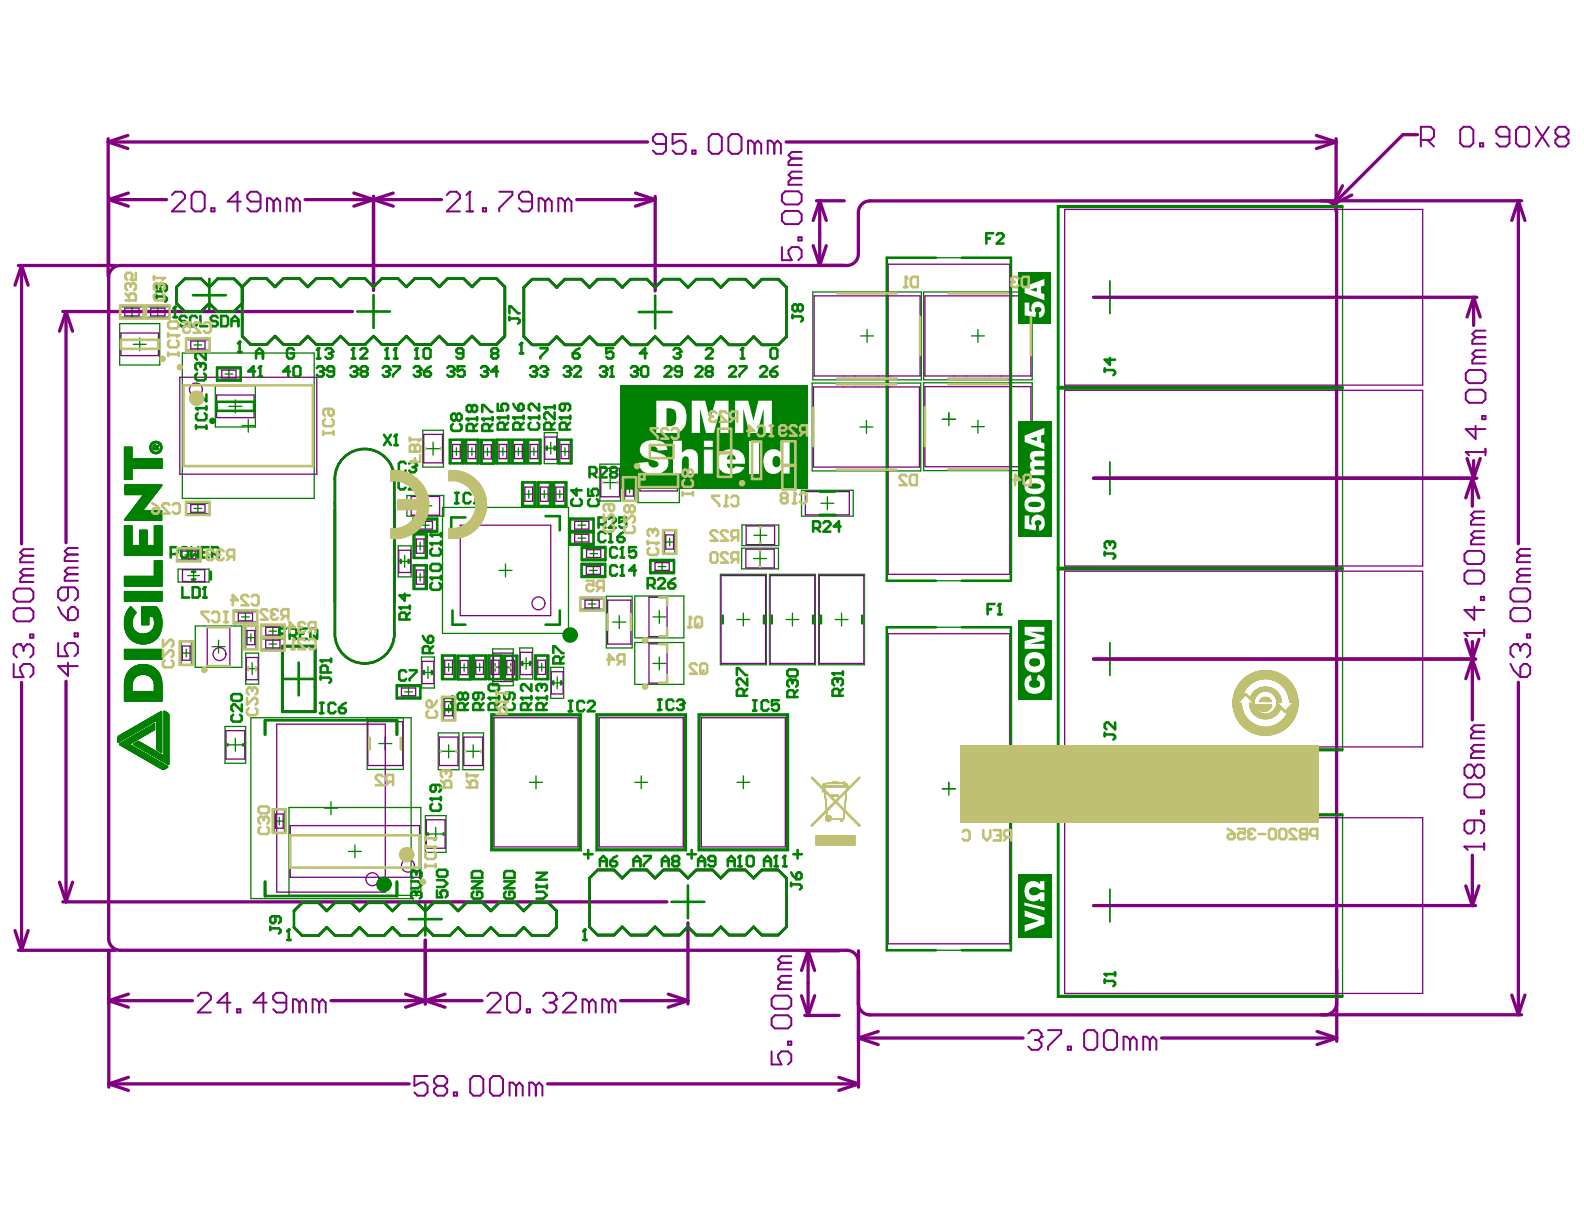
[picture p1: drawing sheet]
<svg xmlns="http://www.w3.org/2000/svg" width="279mm" height="216mm" viewBox="0 0 279 216" stroke-linecap="round" stroke-linejoin="round" font-family="sans-serif">
<g fill="none" stroke="#008000" stroke-width=".23">
<path d="M186.5 36.3h50.3v96.1h-50.3zM21.1 57.1h7.1v7.3h-7.1zM21.2 54.1h4.1v1.8h-4.1zM22.6 55h1.4M23.3 54.4v1.3M24.6 59.6v2.3M25.8 54.1h4.1v1.8h-4.1zM27.1 55h1.4M27.8 54.4v1.3M32.8 59.9h4.2v1.9h-4.2zM143.4 51.5h19.1v15.5h-19.1zM151.8 59.3h2.3"/>
<path d="M152.9 58.1v2.3M156.4 45.5h21.9v56.9h-21.9zM162.9 51.5h19.2v15.5h-19.2zM171.4 59.3h2.2M172.5 58.1v2.3M192.9 52.4h5.8M195.8 49.5v5.8M23.5 60.7h2.3M32.2 62.3h23.2v25.6h-23.2zM34.2 60.8h1.4M34.9 60.2v1.3M38 68h7v7.3h-7z"/>
<path d="M38.3 65.1h4.1v1.8h-4.1zM39.7 66h1.4M40.4 65.3v1.4M40.4 71.7h2.3M41.5 70.5v2.3M42.7 75.1h2.2M43.8 74v2.2M74.6 75.9h3.6v6.5h-3.6zM75.3 79.1h2.2M76.4 78v2.3M79.6 77.6h1.8v4.1h-1.8zM79.8 79.7h1.4"/>
<path d="M80.5 79v1.3M82.3 77.6h1.8v4.1h-1.8zM82.6 79.7h1.3M83.2 79v1.3M85.1 77.6h1.8v4.1h-1.8zM85.3 79.7h1.4M86 79v1.4M87.8 77.6h1.8v4.1h-1.8zM88 79.7h1.4M88.7 79v1.3M90.5 77.6h1.9v4.1h-1.9zM90.8 79.7h1.3"/>
<path d="M91.4 79v1.3M93.3 77.6h1.8v4.1h-1.8zM93.5 79.7h1.4M94.2 79v1.3M96 76.3h2.3v5.5h-2.3zM96.1 79h2.1M97.1 78v2.1M98.7 77.6h1.9v4.1h-1.9zM99 79.7h1.3M99.7 79v1.3M114.7 78.7h4.1v1.9h-4.1zM116 79.7h1.4"/>
<path d="M116.7 79v1.3M126.9 75.7h1.8v4.1h-1.8zM126.9 80h1.8v4.1h-1.8zM127.1 77.7h1.4M127.8 77v1.4M129.8 77.7h7.3v7h-7.3zM138.2 77.9h1.9v4.1h-1.9zM138.5 79.9h1.3M139.2 79.2v1.4M143.3 67.6h19.1v15.5h-19.1zM151.7 75.3h2.3M152.8 74.2v2.3"/>
<path d="M162.9 67.5h19.2v15.5h-19.2zM166.2 74h2.3M167.4 72.8v2.3M171.4 75.3h2.2M172.5 74.1v2.3M186.5 68.2h50.3M186.5 68.6h50.3M31.3 97h4.1v1.8h-4.1zM32.6 97.9h1.4M32.8 88.8h4.2v1.8h-4.2zM33.3 97.2v1.4M34.2 89.7h1.4"/>
<path d="M34.9 89v1.4M70.2 96.3h2.3v5.5h-2.3zM70.3 99h2.1M71.4 98v2.1M71.8 87.4h6.5v3.6h-6.5zM73 91.7h4.1v1.9h-4.1zM73.2 94.3h1.8v4.1h-1.8zM73.2 99.7h1.8v4.2h-1.8zM73.4 96.3h1.4M73.9 89.2h2.3M74.1 95.6v1.4M74.3 92.6h1.4"/>
<path d="M75 88.1v2.3M75 92v1.3M78 89.5h22.3v22.2h-22.3zM89.2 99.5v2.3M92.4 85.1h1.8v4.1h-1.8zM92.6 87.2h1.4M93.3 86.5v1.4M95.1 85.1h1.8v4.1h-1.8zM95.3 87.2h1.4M96 86.5v1.4M97.8 85.1h1.9v4.1h-1.9zM98.1 87.2h1.3"/>
<path d="M98.7 86.5v1.4M100.6 91.7h4.1v1.9h-4.1zM100.6 94h4.1v1.8h-4.1zM101.9 92.6h1.4M101.9 94.9h1.4M102.6 99.7h4.1v1.8h-4.1zM102.6 92v1.3M102.6 94.2v1.4M102.7 96.7h4.1v1.9h-4.1zM104 97.7h1.4M104.7 99.9v1.4M104.7 97v1.3"/>
<path d="M105.8 81.9h3.7v6.5h-3.7zM106.5 85.1h2.3M107.6 84v2.3M110.1 84.2h1.9v4.1h-1.9zM110.4 86.3h1.3M111.1 85.6v1.3M112.5 80.9h7.3v7.8h-7.3zM114.7 99h4.1v1.8h-4.1zM115 84.8h2.3M116.1 99.9h1.4M116.2 83.6v2.3M116.8 99.2v1.4"/>
<path d="M117.2 93.6h1.8v4.1h-1.8zM117.4 95.6h1.4M118.1 94.9v1.4M127.1 82h1.4M127.8 81.3v1.4M130.8 96.7h6.5v3.6h-6.5zM130.9 92.6h6.5v3.6h-6.5zM132.3 81.2h2.3M132.9 98.5h2.3M133 94.4h2.3M133.5 80v2.3M134.1 97.4v2.3"/>
<path d="M134.1 93.3v2.3M138.2 82.2h1.9v4.1h-1.9zM138.5 84.3h1.3M139.2 83.6v1.3M141.4 86.5h9.1v4.5h-9.1zM144.8 88.8h2.3M145.9 87.6v2.3M192.9 84.3h5.8M195.8 81.5v5.7M31.4 100.4h5.5v2.3h-5.5zM31.9 113.2h1.9v4.1h-1.9zM32.2 115.2h1.3"/>
<path d="M32.8 114.5v1.4M33.1 101.5h2.1M34.1 100.5v2.1M34.4 110.4h8.3v7.3h-8.3zM37.4 114.1h2.3M38.5 112.9v2.3M41.2 107.9h4.1v1.8h-4.1zM42.6 108.8h1.4M43.3 108.1v1.4M43.3 115.2h2.3v5.5h-2.3zM43.3 110.4h1.9v4.1h-1.9zM43.4 117.9h2.1"/>
<path d="M43.6 112.5h1.3M44.2 111.8v1.4M44.5 116.9v2.1M46.1 110.4h4.1v1.8h-4.1zM46.1 112.7h4.1v1.8h-4.1zM47.4 113.6h1.4M47.4 111.3h1.4M48.1 110.6v1.4M48.1 112.9v1.4M73.4 101.8h1.4M74.1 101.1v1.4M74.3 115.9h2.3v5.5h-2.3z"/>
<path d="M74.4 118.6h2.1M75.5 117.6v2.1M78.2 115.7h1.8v4.1h-1.8zM78.4 117.7h1.4M79.1 117v1.4M81 115.7h1.8v4.1h-1.8zM81.2 117.8h1.4M81.9 117.1v1.3M83.7 115.7h1.8v4.1h-1.8zM83.9 117.7h1.4M84.6 117v1.4M86.4 115.7h1.9v4.1h-1.9z"/>
<path d="M86.7 117.7h3.1M86.9 114.5h3.6v6.5h-3.6zM87.3 117v1.4M88 100.6h2.3M88.7 116.6v2.2M89.2 115.7h1.8v4.1h-1.8zM89.4 117.8h1.4M90.1 117.1v1.3M91.7 114.3h2.3v5.5h-2.3zM91.8 117h2.1M92.8 116v2.1M94.6 115.7h1.9v4.1h-1.9z"/>
<path d="M94.9 117.7h1.3M95.5 117v1.4M97.1 117.7h2.3v5.5h-2.3zM98.3 119.4v2.1M102.4 105.6h4.1v1.9h-4.1zM103.8 106.5h1.3M104 100.6h1.4M104.4 105.9v1.3M106.9 105.2h4.6v9.1h-4.6zM108.1 109.7h2.3M109.2 108.6v2.3M112 105.1h8.6v7.4h-8.6z"/>
<path d="M112 113.3h8.6v7.4h-8.6zM115.2 108.8h2.2M115.2 117h2.2M116.3 107.7v2.3M116.3 115.9v2.3M127.1 101.3h8.1v16h-8.1zM130 109.3h2.3M131.1 108.1v2.3M135.7 101.3h8.1v16h-8.1zM138.6 109.3h2.3M139.8 108.1v2.3M144.4 101.3h8.1v16h-8.1z"/>
<path d="M147.3 109.3h2.3M148.4 108.1v2.3M156.4 110.6h21.9v57h-21.9zM186.5 100.1h50.3M186.5 100.5h50.3M192.9 116.3h5.8M195.8 113.4v5.7M39.7 128.1h3.6v6.5h-3.6zM40.4 131.4h2.3M41.5 130.2v2.3M44.2 126.6h28.3v31.9h-28.3zM64.8 126.6v9.1h6.4v-9.1"/>
<path d="M66.8 131.2h2.3M68 130v2.3M70 121.1h4.1v1.9h-4.1zM71.4 122h1.3M72.1 121.4v1.3M77.3 129.3h3.7v6.5h-3.7zM78 132.5h2.3M78.2 123h1.8v4.1h-1.8zM78.4 125h1.4M79.1 124.3v1.4M79.1 131.4v2.3M81.6 129.3h3.7v6.5h-3.7z"/>
<path d="M82.3 132.5h2.3M83.5 131.4v2.3M86.6 125.9h15.9v24.2h-15.9zM93.4 138h2.3M94.5 136.9v2.2M97.2 120.4h2.1M105.1 125.9h16v24.2h-16zM112 138h2.2M113.1 136.9v2.2M123.1 125.9h16v24.2h-16zM130 138h2.3M131.1 136.9v2.2"/>
<path d="M166.2 139.1h2.3M167.4 138v2.3M48.4 142.8h1.8v4.1h-1.8zM48.6 144.8h1.3M49.3 144.1v1.4M51 142.4h23.2v15.5h-23.2zM57.2 142.6h2.3M58.4 141.4v2.3M61.5 150.2h2.2M62.6 149v2.3M75 143.9h3.7v6.5h-3.7zM75.7 147.1h2.3"/>
<path d="M76.9 146v2.2M186.5 143.6h50.3v32.3h-50.3zM192.9 159.7h5.8M195.8 156.8v5.8"/>
</g>
<g fill="none" stroke="#008000" stroke-width=".46">
<path d="M34 52.1h5.8M36.9 49.2v5.8M42.7 50.6l-1.4-1.4h-2.9l-1.5 1.4-1.4-1.4h-2.9l-1.5 1.4v2.9l1.5 1.5h2.9l1.4-1.5 1.5 1.5h2.9l1.4-1.5M42.7 50.6l1.5-1.4h2.9l1.4 1.4 1.5-1.4h2.9l1.4 1.4 1.5-1.4h2.8l1.5 1.4 1.4-1.4h2.9l1.5 1.4 1.4-1.4h2.9l1.5 1.4 1.4-1.4h2.9l1.5 1.4 1.4-1.4h2.9l1.5 1.4 1.4-1.4h2.9l1.5 1.4v8.7l-1.5 1.4h-2.9l-1.4-1.4-1.5 1.4h-2.9l-1.4-1.4-1.5 1.4h-2.9l-1.4-1.4-1.5 1.4h-2.9l-1.4-1.4-1.5 1.4h-2.9l-1.4-1.4-1.5 1.4h-2.8l-1.5-1.4-1.4 1.4h-2.9l-1.5-1.4-1.4 1.4h-2.9l-1.5-1.4zM63 54.9h5.8M65.9 52.1v5.7M92.4 50.7l1.4-1.5h2.9l1.5 1.5 1.4-1.5h2.9l1.5 1.5 1.4-1.5h2.9l1.5 1.5 1.4-1.5h2.9l1.5 1.5 1.4-1.5h2.9l1.5 1.5 1.4-1.5h2.9l1.4 1.5 1.5-1.5h2.9l1.4 1.5 1.5-1.5h2.9l1.4 1.5v8.7l-1.4 1.4h-2.9l-1.5-1.4-1.4 1.4h-2.9l-1.5-1.4-1.4 1.4h-2.9l-1.4-1.4-1.5 1.4h-2.9l-1.4-1.4-1.5 1.4h-2.9l-1.4-1.4-1.5 1.4h-2.9l-1.4-1.4-1.5 1.4h-2.9l-1.4-1.4-1.5 1.4h-2.9l-1.4-1.4zM112.7 55h5.8M115.6 52.1v5.8M59.1 89.9v16.2M69.6 89.9v16.2M49.8 114h5.8v11.5h-5.8z"/>
<path d="M49.8 119.8h5.8M52.7 116.9v5.8M75 159.2v5.8M104 154.9l1.4-1.5h2.9l1.5 1.5 1.4-1.5h2.9l1.5 1.5 1.4-1.5h2.9l1.4 1.5 1.5-1.5h2.9l1.4 1.5 1.5-1.5h2.9l1.4 1.5 1.5-1.5h2.9l1.4 1.5v8.6l-1.4 1.4h-2.9l-1.5-1.4-1.4 1.4h-2.9l-1.5-1.4-1.4 1.4h-2.9l-1.5-1.4-1.4 1.4h-2.9l-1.4-1.4-1.5 1.4h-2.9l-1.4-1.4-1.5 1.4h-2.9l-1.4-1.4zM118.4 159.1h5.8M121.3 156.2v5.8M51.9 160.7l1.4-1.5h2.9l1.4 1.5 1.5-1.5h2.9l1.4 1.5 1.5-1.5h2.9l1.4 1.5 1.5-1.5h2.9l1.4 1.5 1.5-1.5h2.9l1.4 1.5 1.5-1.5h2.9l1.4 1.5 1.4-1.5h2.9l1.5 1.5 1.4-1.5h2.9l1.5 1.5v2.9l-1.5 1.4h-2.9l-1.4-1.4-1.5 1.4h-2.9l-1.4-1.4-1.4 1.4h-2.9l-1.5-1.4-1.4 1.4h-2.9l-1.5-1.4-1.4 1.4h-2.9l-1.5-1.4-1.4 1.4h-2.9l-1.5-1.4-1.4 1.4h-2.9l-1.5-1.4-1.4 1.4h-2.9l-1.4-1.4M72.1 162.1h5.8"/>
</g>
<g fill="none" stroke="#800080" stroke-width=".23">
<path d="M187.8 36.9h63.1v31h-63.1zM21.3 58.7h6.6v4h-6.6zM22 54.4h2.5v1.3h-2.5zM26.6 54.4h2.5v1.3h-2.5zM143.6 52.2h18.7v14.1h-18.7zM156.7 46.6h21.4v54.7h-21.4zM163.1 52.2h18.7v14.1h-18.7zM31.7 66.5h24.2v17.1h-24.2zM33.6 60.2h2.6v1.3h-2.6zM38.2 69.7h6.6v4h-6.6zM39.1 65.3h2.5v1.4h-2.5zM74.7 76.6h3.3v5h-3.3z"/>
<path d="M79.8 78.4h1.4v2.5h-1.4zM82.6 78.4h1.3v2.5h-1.3zM85.3 78.4h1.4v2.5h-1.4zM88 78.4h1.4v2.5h-1.4zM90.8 78.4h1.3v2.5h-1.3zM93.5 78.4h1.4v2.5h-1.4zM96.1 77.1h2.1v3.9h-2.1zM99 78.4h1.3v2.5h-1.3zM115.5 79h2.5v1.3h-2.5zM127.1 76.5h1.4v2.5h-1.4zM131.5 77.9h3.9v6.6h-3.9zM138.5 78.7h1.3v2.5h-1.3z"/>
<path d="M143.5 68.3h18.7v14.1h-18.7zM163.1 68.2h18.7v14.1h-18.7zM187.8 68.8h63.1v31h-63.1zM32.1 97.2h2.5v1.4h-2.5zM33.6 89h2.6v1.4h-2.6zM70.3 97.1h2.1v3.9h-2.1zM72.5 87.6h5v3.3h-5zM73.4 95.1h1.4v2.5h-1.4zM73.8 92h2.5v1.3h-2.5zM81.2 92.6h15.9v16h-15.9zM92.6 85.9h1.4v2.5h-1.4zM95.3 85.9h1.4v2.5h-1.4z"/>
<path d="M98.1 85.9h1.3v2.5h-1.3zM101.4 92h2.5v1.3h-2.5zM101.4 94.2h2.5v1.4h-2.5zM103.4 99.9h2.5v1.4h-2.5zM103.5 97h2.5v1.3h-2.5zM106 82.6h3.3v5h-3.3zM110.4 85h1.3v2.5h-1.3zM112.9 83h6.6v3.6h-6.6zM115.5 99.2h2.5v1.4h-2.5zM117.4 94.3h1.4v2.6h-1.4zM127.1 80.8h1.4v2.5h-1.4zM131.6 96.9h5v3.3h-5z"/>
<path d="M131.6 92.8h5v3.3h-5zM138.5 83h1.3v2.5h-1.3zM142.1 86.7h7.7v4.1h-7.7zM32.2 113.9h1.3v2.6h-1.3zM32.2 100.5h3.9v2.1h-3.9zM36.6 110.6h3.9v6.9h-3.9zM42 108.1h2.5v1.4h-2.5zM43.4 116h2.1v3.9h-2.1zM43.6 111.2h1.3v2.5h-1.3zM46.9 112.9h2.5v1.4h-2.5zM46.9 110.6h2.5v1.4h-2.5zM73.4 100.5h1.4v2.6h-1.4z"/>
<path d="M74.4 116.7h2.1v3.9h-2.1zM78.4 116.5h1.4v2.5h-1.4zM81.2 116.5h1.4v2.5h-1.4zM83.9 116.5h1.4v2.5h-1.4zM86.7 116.5h1.3v2.5h-1.3zM87.1 115.2h3.3v5h-3.3zM89.4 116.5h1.4v2.5h-1.4zM91.8 115.1h2.1v3.9h-2.1zM94.9 116.5h1.3v2.5h-1.3zM97.2 118.5h2.1v3.9h-2.1zM103.2 105.9h2.5v1.3h-2.5zM107.2 105.9h4.1v7.7h-4.1z"/>
<path d="M114.5 105.4h3.2v6.9h-3.2zM114.5 113.6h3.2v6.9h-3.2zM127.2 101.5h7.8v15.5h-7.8zM135.8 101.5h7.9v15.5h-7.9zM144.5 101.5h7.9v15.5h-7.9zM156.7 111.8h21.4v54.7h-21.4zM187.8 100.8h63.1v30.9h-63.1zM39.9 128.9h3.3v5h-3.3zM48.8 127.7h19.2v29.7h-19.2zM64.9 127.3h6.1v7.7h-6.1zM70.8 121.4h2.5v1.3h-2.5zM77.5 130h3.3v5h-3.3z"/>
<path d="M78.4 123.7h1.4v2.6h-1.4zM81.8 130h3.3v5h-3.3zM87.1 126.6h14.9v22.8h-14.9zM105.7 126.6h14.8v22.8h-14.8zM123.7 126.6h14.8v22.8h-14.8zM48.6 143.6h1.3v2.5h-1.3zM51.2 145.6h22.8v9.1h-22.8zM75.2 144.6h3.3v5h-3.3zM187.8 144.2h63.1v31h-63.1z"/>
<circle cx="34.6" cy="68.7" r="1.14"/>
<circle cx="38.7" cy="115.4" r="1.14"/>
<circle cx="95" cy="106.4" r="1.14"/>
<circle cx="65.7" cy="155.1" r="1.14"/>
<circle cx="72" cy="152.7" r="1.14"/>
</g>
<path d="M42.7 50.6l-1.4-1.4h-2.9l-1.5 1.4-1.4-1.4h-2.9l-1.5 1.4v2.9l1.5 1.5h2.9l1.4-1.5 1.5 1.5h2.9l1.4-1.5M42.7 50.6l1.5-1.4h2.9l1.4 1.4 1.5-1.4h2.9l1.4 1.4 1.5-1.4h2.8l1.5 1.4 1.4-1.4h2.9l1.5 1.4 1.4-1.4h2.9l1.5 1.4 1.4-1.4h2.9l1.5 1.4 1.4-1.4h2.9l1.5 1.4 1.4-1.4h2.9l1.5 1.4v8.7l-1.5 1.4h-2.9l-1.4-1.4-1.5 1.4h-2.9l-1.4-1.4-1.5 1.4h-2.9l-1.4-1.4-1.5 1.4h-2.9l-1.4-1.4-1.5 1.4h-2.9l-1.4-1.4-1.5 1.4h-2.8l-1.5-1.4-1.4 1.4h-2.9l-1.5-1.4-1.4 1.4h-2.9l-1.5-1.4zM92.4 50.7l1.4-1.5h2.9l1.5 1.5 1.4-1.5h2.9l1.5 1.5 1.4-1.5h2.9l1.5 1.5 1.4-1.5h2.9l1.5 1.5 1.4-1.5h2.9l1.5 1.5 1.4-1.5h2.9l1.4 1.5 1.5-1.5h2.9l1.4 1.5 1.5-1.5h2.9l1.4 1.5v8.7l-1.4 1.4h-2.9l-1.5-1.4-1.4 1.4h-2.9l-1.5-1.4-1.4 1.4h-2.9l-1.4-1.4-1.5 1.4h-2.9l-1.4-1.4-1.5 1.4h-2.9l-1.4-1.4-1.5 1.4h-2.9l-1.4-1.4-1.5 1.4h-2.9l-1.4-1.4-1.5 1.4h-2.9l-1.4-1.4zM60.6 80.7a5.2 5.2 0 0 1 5.7-1.1 5.2 5.2 0 0 1 3.3 4.8v27.4a5.2 5.2 0 0 1-5.3 5.2 5.2 5.2 0 0 1-5.2-5.2v-27.4a5.2 5.2 0 0 1 1.5-3.7zM49.8 114h5.8v11.5h-5.8zM104 154.9l1.4-1.5h2.9l1.5 1.5 1.4-1.5h2.9l1.5 1.5 1.4-1.5h2.9l1.4 1.5 1.5-1.5h2.9l1.4 1.5 1.5-1.5h2.9l1.4 1.5 1.5-1.5h2.9l1.4 1.5v8.6l-1.4 1.4h-2.9l-1.5-1.4-1.4 1.4h-2.9l-1.5-1.4-1.4 1.4h-2.9l-1.5-1.4-1.4 1.4h-2.9l-1.4-1.4-1.5 1.4h-2.9l-1.4-1.4-1.5 1.4h-2.9l-1.4-1.4zM51.9 160.7l1.4-1.5h2.9l1.4 1.5 1.5-1.5h2.9l1.4 1.5 1.5-1.5h2.9l1.4 1.5 1.5-1.5h2.9l1.4 1.5 1.5-1.5h2.9l1.4 1.5 1.5-1.5h2.9l1.4 1.5 1.4-1.5h2.9l1.5 1.5 1.4-1.5h2.9l1.5 1.5v2.9l-1.5 1.4h-2.9l-1.4-1.4-1.5 1.4h-2.9l-1.4-1.4-1.4 1.4h-2.9l-1.5-1.4-1.4 1.4h-2.9l-1.5-1.4-1.4 1.4h-2.9l-1.5-1.4-1.4 1.4h-2.9l-1.5-1.4-1.4 1.4h-2.9l-1.5-1.4-1.4 1.4h-2.9l-1.4-1.4" fill="none" stroke="#800080" stroke-width=".46"/>
<g fill="none" stroke="#800080" stroke-width=".58">
<path d="M19.1 25l3.5 1.2M19.1 24.5v24.2M19.1 25h95.1M19.2 35.2l3.4 1.2M19.2 34.6v12.2M19.2 35.2h10.2M22.6 23.9l-3.5 1.1M22.6 34.1l-3.4 1.1M53.8 35.2h24.1M62.4 34.1l7 2.3M65.9 34.6v16.6M69.4 34.1l-7 2.3"/>
<path d="M101.7 35.2h13.9M112.1 34.1l3.5 1.1M115.6 35.2l-3.5 1.2M115.6 34.6v16.7M138.7 25h97M144 35.4h4.9M144.6 35.4v11.4M144.6 35.4l1.1 3.5M144.6 35.4l-1.2 3.5M151.4 37.5v7.3M153.5 35.4h80.2M232.2 23.9l3.5 1.1"/>
<path d="M232.9 35.4h35.5M235.7 25l-3.5 1.2M235.7 24.5v12.9M235.8 37.5v139.5M236.8 32.8l-1.6 3.2M238.4 34.4l-3.2 1.6M250 23.8h-2.6l-12.2 12.2M267.8 35.4l-1.1 3.5M267.8 35.4v60.5M267.8 35.4l1.2 3.5M3.2 46.8h17.2M3.8 46.8l-1.2 3.5"/>
<path d="M3.8 46.8v49.1M3.8 46.8l1.2 3.5M11.1 54.9h51.1M11.6 54.9l1.2 3.5M11.6 54.9l-1.1 3.5M11.6 54.9v40.8M19.2 48.9v116.7M21.2 46.8h128.2M143.4 43.3l1.2 3.5M144 46.8h4.9M145.7 43.3l-1.1 3.5M192.9 52.4h67.6"/>
<path d="M259.9 52.4l1.2 3.5M259.9 52.4v5M259.9 52.4l-1.1 3.5M192.9 84.3h67.6M258.8 80.9l1.1 3.4M259.7 84.3v5M259.7 84.3l1.2 3.5M259.7 84.3l-1.2 3.5M259.9 81.2v3.1M261.1 80.9l-1.2 3.4M192.9 116.3h67.4M258.5 112.8l2.4 6.9"/>
<path d="M259.7 113.1v13.9M260.9 112.8l-2.4 6.9M3.8 120.4v47.2M11.6 120.2v38.9M267.8 120.3v58.7M10.5 155.6l1.1 3.5M11.1 159.1h106.5M12.8 155.6l-1.2 3.5M192.9 159.7h67.4M258.5 156.3l1.2 3.4M259.7 150.8v8.9M260.9 156.3l-1.2 3.4"/>
<path d="M2.6 164.1l1.2 3.5M3.2 167.6h17.2M5 164.1l-1.2 3.5M19.2 176.5l3.4 1.2M19.2 167.6v24.2M19.2 176.5h14.8M21.2 167.6h128.2M22.6 175.4l-3.4 1.1M58.4 176.5h26.6M71.5 175.4l7 2.3M75 165.8v11.3M78.5 175.4l-7 2.3"/>
<path d="M109.5 176.5h11.8M117.9 175.4l3.4 1.1M121.3 162.8v14.3M121.3 176.5l-3.4 1.2M141.4 175.6l1.1 3.5M142 179.1h6M142 167.7h6M142.5 167.7v11.4M142.5 167.7l-1.1 3.5M142.5 167.7l1.2 3.5M143.7 175.6l-1.2 3.5M151.4 169.7v7.3"/>
<path d="M151.4 167.7v24.1M153.5 179h80.2M232.9 179h35.5M235.8 171v12.7M266.7 175.5l1.1 3.5M269 175.5l-1.2 3.5M19.2 191.2l3.5 1.1M19.2 191.2h53M22.7 190l-3.5 1.2M96.6 191.2h54.8M148 190l3.4 1.2M151.4 191.2l-3.4 1.1"/>
<path d="M151.4 183.1l3.5 1.2M151.4 183.1h29.1M154.9 181.9l-3.5 1.2M204.9 183.1h30.9M232.3 181.9l3.5 1.2M235.8 183.1l-3.5 1.2"/>
</g>
<path d="M2.4 117.1v2.3h1.8l-.6-1.1v-.6l.6-.6h1.1l.6 .6v1.2l-.6 .5M3.6 113.6h-.6l-.6 .6v1.2l.6 .6" fill="none" stroke="#800080" stroke-width=".35"/>
<circle cx="3.6" cy="113.6" r=".17" fill="#800080"/>
<g fill="none" stroke="#800080" stroke-width=".35">
<path d="M4.2 98l-.6 .6v.6h2.3M4.2 98h1.7M5.9 96.9h-1.7l-.6 .5 .6 .6M2.4 104.4l.6-.6h2.3l.6 .6v1.1l-.6 .6h-2.3l-.6-.6zM2.4 107.9l.6-.6h2.3l.6 .6v1.1l-.6 .6h-2.3l-.6-.6zM3.6 113.6l.6 .6M4.2 114.2v.6M4.2 114.2l.5-.6h.6l.6 .6v1.2l-.6 .6M4.2 101.5l-.6 .6v.6h2.3M4.2 101.5h1.7M5.3 111.9h.6v.6h-.6zM5.9 100.3h-1.7l-.6 .6 .6 .6"/>
<path d="M258.3 111.6h3.5M261.8 111.1v1.1M136.7 175.6h2.3l.6 .6v1.2l-.6 .5h-2.3l-.6-.5v-1.2zM136.7 179.1h2.3l.6 .6v1.1l-.6 .6h-2.3l-.6-.6v-1.1zM137.8 169.8l-.5 .6v.6h2.3M137.8 173.3l-.5 .6v.6h2.3M137.8 173.3h1.8M137.8 169.8h1.8M139.6 172.1h-1.8l-.5 .6 .5 .6M139.6 168.7h-1.8l-.5 .5 .5 .6M136.1 185.5v2.3h1.7l-.5-1.2v-.6l.5-.5h1.2l.6 .5v1.2l-.6 .6M139 183.7h.6v.6h-.6z"/>
</g>
<circle cx="258.3" cy="111.6" r=".17" fill="#800080"/>
<g fill="none" stroke="#800080" stroke-width=".35">
<path d="M258.9 97.2h2.3l.6 .6v1.1l-.6 .6h-2.3l-.6-.6v-1.1zM260.1 94.9l-.6 .5v.6h2.3M260.1 91.4l-.6 .6v.5h2.3M260.1 94.9h1.7M260.1 91.4h1.7M261.8 93.7h-1.7l-.6 .6 .6 .6M261.8 90.2h-1.7l-.6 .6 .6 .6M258.3 111.6l.6 .6M258.9 100.6h2.3l.6 .6v1.2l-.6 .6h-2.3l-.6-.6v-1.2zM260.1 107v2.3l-1.8-1.7h3.5M261.2 105.3h.6v.6h-.6zM266.4 117.1l.6 1.2 1.2 1.1"/>
<path d="M267.6 113.6h-.6l-.6 .6v1.2l.6 .5M268.2 117.7l.5-.6h.6l.6 .6v1.1l-.6 .6h-1.1z"/>
</g>
<circle cx="267.6" cy="113.6" r=".17" fill="#800080"/>
<g fill="none" stroke="#800080" stroke-width=".35">
<path d="M268.2 98l-.6 .6v.6h2.3M268.2 98h1.7M269.9 96.8h-1.7l-.6 .6 .6 .6M266.4 104.4l.6-.6h2.3l.6 .6v1.1l-.6 .6h-2.3l-.6-.6zM266.4 107.8l.6-.5h2.3l.6 .5v1.2l-.6 .6h-2.3l-.6-.6zM267.6 113.6l.6 .6M268.2 114.2v.6M268.2 114.2l.5-.6h.6l.6 .6v1.2l-.6 .5M268.2 101.5l-.6 .6v.5h2.3M268.2 101.5h1.7M269.3 111.9h.6v.6h-.6zM269.9 100.3h-1.7l-.6 .6 .6 .6"/>
<path d="M258.3 149.3h3.5M261.8 148.8v1.1"/>
</g>
<circle cx="258.3" cy="149.3" r=".17" fill="#800080"/>
<g fill="none" stroke="#800080" stroke-width=".35">
<path d="M258.5 79.7h3.5M262 79.2v1.1M258.9 138.3h2.3l.6 .6v1.2l-.6 .6h-2.3l-.6-.6v-1.2zM260.1 135.4l.5-.5h.6l.6 .5v1.2l-.6 .6h-.6l-.5-.6M260.1 135.4l-.6-.5h-.6l-.6 .5v1.2l.6 .6h.6l.6-.6M260.1 135.4v1.2M260.1 132.6l-.6 .5v.6h2.3M260.1 129.1l-.6 .6v.5h2.3M260.1 132.6h1.7M260.1 129.1h1.7M261.8 131.4h-1.7l-.6 .6 .6 .6M261.8 127.9h-1.7l-.6 .6 .6 .6"/>
<path d="M258.3 149.3l.6 .6M260.1 144.7v1.7l-.6 .6h-.6l-.6-.6v-1.1l.6-.6h2.3l.6 .6v1.1l-.6 .6M261.2 143h.6v.5h-.6z"/>
</g>
<circle cx="258.5" cy="79.7" r=".17" fill="#800080"/>
<g fill="none" stroke="#800080" stroke-width=".35">
<path d="M30.3 34.4l.6-.6h1.1l.6 .6v.6l-2.3 2.3h2.3M33.8 34.4l.6-.6h1.1l.6 .6v2.3l-.6 .6h-1.1l-.6-.6zM37.3 36.7h.5v.6h-.5zM42.5 35.6h-2.3l1.7-1.8v3.5M45.9 35.6h-1.7l-.6-.6v-.6l.6-.6h1.2l.5 .6v2.3l-.5 .6h-1.2l-.6-.6M48.3 35.6l-.6-.6h-.6v2.3M48.3 35.6v1.7M48.3 35.6l.5-.6 .6 .6v1.7M51.7 35.6l-.5-.6h-.6v2.3M51.7 35.6v1.7M51.7 35.6l.6-.6 .6 .6v1.7M78.8 34.4l.6-.6h1.1l.6 .6v.6l-2.3 2.3h2.3"/>
<path d="M82.3 37.3h1.1M82.9 33.8v3.5M260.3 59.5l-.6 .6v.5h2.3M260.3 59.5h1.7M262 58.3h-1.7l-.6 .6 .6 .6M258.5 79.7l.6 .6M258.5 65.8l.6-.5h2.3l.6 .5v1.2l-.6 .6h-2.3l-.6-.6zM258.5 69.3l.6-.6h2.3l.6 .6v1.2l-.6 .6h-2.3l-.6-.6zM260.3 75.1v2.3l-1.8-1.7h3.5M260.3 63l-.6 .5v.6h2.3M260.3 63h1.7M261.4 73.4h.6v.5h-.6z"/>
<path d="M262 61.8h-1.7l-.6 .6 .6 .6"/>
</g>
<circle cx="82.9" cy="33.8" r=".17" fill="#800080"/>
<g fill="none" stroke="#800080" stroke-width=".35">
<path d="M82.9 33.8l-.6 .6M85.2 36.7h.5v.6h-.5zM88.1 33.8h2.3v.6l-2.3 2.3v.6M93.9 35.6h-1.8l-.6-.6v-.6l.6-.6h1.2l.6 .6v2.3l-.6 .6h-1.2l-.6-.6M96.2 35.6l-.6-.6h-.6v2.3M96.2 35.6v1.7M96.2 35.6l.5-.6 .6 .6v1.7M99.6 35.6l-.5-.6h-.6v2.3M99.6 35.6v1.7M99.6 35.6l.6-.6 .6 .6v1.7M34.9 175.7l.6-.6h1.1l.6 .6v.6l-2.3 2.3h2.3M40.7 176.9h-2.3l1.7-1.8v3.5"/>
<path d="M41.8 178h.6v.6h-.6zM47 176.9h-2.3l1.8-1.8v3.5M50.5 176.9h-1.7l-.6-.6v-.6l.6-.6h1.1l.6 .6v2.3l-.6 .6h-1.1l-.6-.6M52.8 176.9l-.6-.6h-.5v2.3M52.8 176.9v1.7M52.8 176.9l.6-.6 .6 .6v1.7M56.3 176.9l-.6-.6h-.6v2.3M56.3 176.9v1.7M56.3 176.9l.6-.6 .6 .6v1.7M86 175.7l.5-.6h1.2l.6 .6v.6l-2.3 2.3h2.3M89.4 175.7l.6-.6h1.2l.6 .6v2.3l-.6 .6h-1.2l-.6-.6zM92.9 178h.6v.6h-.6z"/>
<path d="M95.8 175.7l.6-.6h1.1l.6 .6v.6M75.4 189.8h-2.3v1.7l1.2-.5h.5l.6 .5v1.2l-.6 .6h-1.1l-.6-.6M77.1 191.5l-.5-.5v-.6l.5-.6h1.2l.6 .6v.6l-.6 .5M77.1 191.5l-.5 .6v.6l.5 .6h1.2l.6-.6v-.6l-.6-.6M77.1 191.5h1.2M80 192.7h.6v.6h-.6zM82.9 190.4l.6-.6h1.2l.6 .6v2.3l-.6 .6h-1.2l-.6-.6zM86.4 190.4l.6-.6h1.1l.6 .6v2.3l-.6 .6h-1.1l-.6-.6zM91 191.5l-.5-.5h-.6v2.3M91 191.5v1.8M91 191.5l.6-.5 .6 .5v1.8M94.5 191.5l-.6-.5h-.5v2.3"/>
<path d="M94.5 191.5v1.8M94.5 191.5l.6-.5 .6 .5v1.8"/>
</g>
<circle cx="98.1" cy="176.3" r=".17" fill="#800080"/>
<path d="M97 176.9h.5M97.5 176.9l.6 .5v.6l-.6 .6h-1.1l-.6-.6M98.1 176.3l-.6 .6M99.3 175.7l.6-.6h1.1l.6 .6v.6l-2.3 2.3h2.3M103.9 176.9l-.6-.6h-.5v2.3M103.9 176.9v1.7M103.9 176.9l.6-.6 .6 .6v1.7M107.4 176.9l-.6-.6h-.6v2.3M107.4 176.9v1.7M107.4 176.9l.6-.6 .5 .6v1.7M181.4 182.3l.6-.6h1.1l.6 .6v.6" fill="none" stroke="#800080" stroke-width=".35"/>
<circle cx="183.7" cy="182.9" r=".17" fill="#800080"/>
<g fill="none" stroke="#800080" stroke-width=".35">
<path d="M117.5 25.4h-1.8l-.5-.6v-.6l.5-.5h1.2l.6 .5v2.3l-.6 .6h-1.2l-.5-.6M121 23.7h-2.4v1.7l1.2-.6h.6l.6 .6v1.1l-.6 .6h-1.2l-.6-.6M122.1 26.5h.6v.6h-.6zM125 24.2l.6-.5h1.1l.6 .5v2.3l-.6 .6h-1.1l-.6-.6zM128.5 24.2l.6-.5h1.1l.6 .5v2.3l-.6 .6h-1.1l-.6-.6zM133.1 25.4l-.6-.6h-.6v2.3M133.1 25.4v1.7M133.1 25.4l.6-.6 .6 .6v1.7M136.6 25.4l-.6-.6h-.6v2.3M136.6 25.4v1.7M136.6 25.4l.6-.6 .5 .6v1.7M137.9 34.3l.6-.6h2.3l.6 .6v1.2l-.6 .6h-2.3l-.6-.6z"/>
<path d="M137.9 37.8l.6-.6h2.3l.6 .6v1.2l-.6 .5h-2.3l-.6-.5zM139.7 28l-.6 .5v.6h2.3M139.7 31.4l-.6 .6v.6h2.3M139.7 31.4h1.7M139.7 28h1.7M141.4 30.3h-1.7l-.6 .6 .6 .5M141.4 26.8h-1.7l-.6 .6 .6 .6M250.6 24.7h1.8l.5-.6v-1.2l-.5-.5h-1.8v3.4M251.8 24.7l1.1 1.1M257.6 22.9l.5-.5h1.2l.6 .5v2.4l-.6 .5h-1.2l-.5-.5zM261 25.3h.6v.5h-.6zM266.3 24.1h-1.8l-.6-.6v-.6l.6-.5h1.2l.6 .5v2.4l-.6 .5h-1.2l-.6-.5"/>
<path d="M267.4 22.9l.6-.5h1.1l.6 .5v2.4l-.6 .5h-1.1l-.6-.5zM270.9 22.4l2.3 3.4M273.2 22.4l-2.3 3.4M274.9 24.1l-.5-.6v-.6l.5-.5h1.2l.6 .5v.6l-.6 .6M274.9 24.1l-.5 .6v.6l.5 .5h1.2l.6-.5v-.6l-.6-.6M274.9 24.1h1.2M137.9 43.6v2.3h1.8l-.6-1.2v-.5l.6-.6h1.1l.6 .6v1.1l-.6 .6M140.8 41.8h.6v.6h-.6zM12 97.8l-.6 .6v.6h2.3M12 97.8h1.7M13.7 96.7h-1.7l-.6 .5 .6 .6M10.3 113.4v2.4h1.7l-.6-1.2v-.6l.6-.6h1.2l.5 .6v1.2l-.5 .6"/>
<path d="M10.3 107.1l.5 1.1 1.2 1.2M12 116.9v2.3l-1.7-1.7h3.4M12 103.6v1.7l-.6 .6h-.6l-.5-.6v-1.1l.5-.6h2.4l.5 .6v1.1l-.5 .6M12 107.7l.6-.6h.6l.5 .6v1.1l-.5 .6h-1.2zM12 101.3l-.6 .6v.5h2.3M12 101.3h1.7M13.2 111.7h.5v.6h-.5zM13.7 100.1h-1.7l-.6 .6 .6 .6M182.6 183.4h.5M183.1 183.4l.6 .6v.6l-.6 .6h-1.1l-.6-.6M183.7 182.9l-.6 .5M184.9 181.7h2.3v.6l-2.3 2.3v.6"/>
<path d="M188.3 184.6h.6v.6h-.6zM191.8 181.7h1.2l.6 .6v2.3l-.6 .6h-1.2l-.6-.6v-2.3zM195.3 181.7h1.1l.6 .6v2.3l-.6 .6h-1.1l-.6-.6v-2.3zM199.3 183.4l-.5-.5h-.6v2.3M199.3 183.4v1.8M199.3 183.4l.6-.5 .6 .5v1.8M202.8 183.4l-.6-.5h-.5v2.3M202.8 183.4v1.8M202.8 183.4l.6-.5 .6 .5v1.8"/>
</g>
<path d="M153.5 35.4a2.05 2.05 0 0 0-2.1 2.1M233.7 35.4a2.05 2.05 0 0 1 2.1 2.1M21.2 46.8a2.05 2.05 0 0 0-2 2.1M151.4 44.8a2.05 2.05 0 0 1-2 2M19.2 165.6a2.05 2.05 0 0 0 2 2M149.4 167.6a2.05 2.05 0 0 1 2 2.1M151.4 177a2.05 2.05 0 0 0 2.1 2M235.8 177a2.05 2.05 0 0 1-2.1 2" fill="none" stroke="#800080" stroke-width=".58"/>
<g fill="none" stroke="#008000" stroke-width=".18">
<path d="M21.9 78.9v5.7M22 78.9v5.7M22.1 78.9v5.7M22.2 78.9v5.7M22.3 78.9v5.7M22.4 78.9v5.7M22.5 78.9v5.7M22.6 78.9v5.7M22.7 78.9v5.7M22.8 78.9v5.7M22.9 78.9v5.7M23 78.9v5.7"/>
<path d="M23.1 78.9v5.7M23.2 78.9v5.7M23.3 78.9v5.7M26.4 78.7v.5M26.5 78.5v.9M26.5 78.4v1M26.6 78.3v1.2M26.6 78.3v1.3M26.6 78.2v1.5M26.7 79.1v.6M26.7 78.1v.7M26.7 78.1v.5"/>
<path d="M26.7 79.3v.4M26.8 79.3v.5M26.8 78.1v.5M26.8 78.1v.4M26.8 79.4v.4M26.8 79.4l.1 .5M26.9 78l-.1 .4M26.9 78v.3M26.9 79.5v.4M26.9 79.6l.1 .3M27 78l-.1 .3M27 78.7v.6"/>
<path d="M27 77.9v.4M27 78.6v.7M27 79.6v.3M27.1 77.9v.3M27.1 78.6v.7M27.1 79.7v.3M27.1 78.5v.8M27.2 77.9v.3M27.2 78.5v.8M27.2 79.7v.3M27.2 79.1v.2M27.2 78.5v.3"/>
<path d="M27.3 77.9v.2M27.3 78.5v.3M27.3 79.1v.2M27.3 79.7v.3M27.3 78.5v.2M27.3 77.8v.3M27.3 79.8v.2M27.4 77.8v.3M27.4 78.5v.3M27.4 79.1v.2M27.4 79.8v.3M27.5 77.8v.3"/>
<path d="M27.5 78.5v.8M27.5 79.8v.3M27.5 78.6v.7M27.6 77.8v.3M27.6 78.6v.7M27.6 79.8v.3M27.7 77.8v.3M27.7 78.7v.6M27.7 79.8v.2M27.7 78.6v.7M27.7 79.7v.3M27.7 77.9v.2"/>
<path d="M27.7 78.6v.3M27.7 79.1v.2M27.8 77.9v.3M27.8 79.1v.2M27.8 78.6v.3M27.8 79.7v.3M27.9 77.9v.3M27.9 78.6v.2M27.9 79.1v.2M27.9 79.7v.3M27.9 78.5v.3M27.9 77.9l.1 .4"/>
<path d="M28 78.5l-.1 .3M28 79.6l-.1 .4M28 77.9v.4M28 78.5v.3M28 79.1v.2M28 79.6v.3M28 78l.1 .3M28.1 79.6l-.1 .3M28.1 78v.3M28.1 79.5v.4M28.1 78v.4M28.2 78.1v.4"/>
<path d="M28.2 79.4v.4M28.2 78.1v.5M28.2 79.3v.5M28.3 78.1v.5M28.3 79.3v.4M28.3 78.1v.7M28.3 79.1v.6M28.4 78.2v1.5M28.4 78.3v1.3M28.4 78.3v1.2M28.5 78.4v1.1M28.5 78.5v.9"/>
<path d="M28.6 78.6v.7M28.6 78.9v.1M21.9 91.7v.1M21.9 92.7v5.3M22 92.7v5.3M22 91.6v.2M22 85.5v1.8M22.1 91.5v.3M22.1 85.5v1.8M22.1 92.7v5.3M22.2 91.4v.4M22.2 85.5v1.8"/>
<path d="M22.2 91.3v.5M22.2 92.7v5.3M22.3 85.5v1.8M22.3 91.2v.6M22.3 92.7v5.3M22.3 91.1v.7M22.4 85.5v1.8M22.4 91.1v.7M22.4 92.7v5.3M22.4 91v.8M22.5 85.5v1.8M22.5 92.7v5.3"/>
<path d="M22.5 90.9v.9M22.6 85.5v1.8M22.6 92.7v5.3M22.6 90.8v1M22.7 90.7v1.1M22.7 85.5v1.8M22.7 90.6v1.2M22.7 92.7v5.3M22.8 90.6v1.2M22.8 85.5v1.8M22.8 92.7v5.3M22.8 90.5v1.3"/>
<path d="M22.9 85.5v1.8M22.9 92.7v5.3M22.9 90.4v1.4M23 85.5v1.8M23 92.7v5.3M23 90.3v1.5M23 90.2v1.6M23.1 85.5v1.8M23.1 92.7v5.3M23.1 90.2v1.6M23.1 90.1v1.7M23.2 90.1v1.7"/>
<path d="M23.2 85.5v1.8M23.2 90v1.8M23.2 92.7v5.3M23.3 90v1.8M23.3 85.5v1.8M23.3 89.9v1.9M23.3 92.7v5.3M23.3 89.8v2M23.4 80.9v1.7M23.4 85.5v1.8M23.4 89.8v2M23.4 96.2v1.8"/>
<path d="M23.4 89.7v2.1M23.5 80.9v1.7M23.5 85.5v1.8M23.5 89.7v2.1M23.5 96.2v1.8M23.5 89.6v2.2M23.6 80.9v1.7M23.6 85.5v1.8M23.6 96.2v1.8M23.6 89.5v2.3M23.7 80.9v1.7M23.7 85.5v1.8"/>
<path d="M23.7 96.2v1.8M23.7 89.4v2.4M23.7 89.3v2.5M23.8 89.3v2.5M23.8 80.9v1.7M23.8 85.5v1.8M23.8 96.2v1.8M23.8 89.2v2.6M23.9 80.9v1.7M23.9 85.5v1.8M23.9 89.1v2.7M23.9 96.2v1.8"/>
<path d="M23.9 89v2.8M24 80.9v1.7M24 85.5v1.8M24 96.2v1.8M24 89v2.8M24 88.9v2.9M24.1 80.9v1.7M24.1 85.5v1.8M24.1 96.2v1.8M24.1 88.9v2.9M24.1 88.8v3M24.2 80.9v1.7"/>
<path d="M24.2 85.5v1.8M24.2 96.2v1.8M24.2 88.7v3.1M24.3 88.6v3.2M24.3 80.9v1.7M24.3 85.5v1.8M24.3 96.2v1.8M24.4 88.5v3.3M24.4 80.9v1.7M24.4 85.5v1.8M24.4 96.2v1.8M24.4 88.4v3.4"/>
<path d="M24.5 80.9v1.7M24.5 85.5v1.8M24.5 88.4v3.4M24.5 96.2v1.8M24.5 88.3v3.5M24.6 80.9v1.7M24.6 85.5v1.8M24.6 88.2v3.6M24.6 96.2v1.8M24.6 93.5v4.5M24.6 88.1v3.7M24.7 80.9v1.7"/>
<path d="M24.7 85.5v1.8M24.7 93.5v4.5M24.7 88v3.8M24.8 88v3.8M24.8 80.9v1.7M24.8 85.5v1.8M24.8 87.9v3.9M24.8 93.5v4.5M24.9 80.9v1.7M24.9 85.5v1.8M24.9 87.8v4M24.9 93.5v4.5"/>
<path d="M25 80.9v1.7M25 85.5v1.8M25 87.7v4.1M25 93.5v4.5M25 87.6v4.2M25.1 80.9v1.7M25.1 85.5v1.8M25.1 93.5v4.5M25.1 87.5v4.3M25.2 80.9v1.7M25.2 85.5v1.8M25.2 93.5v4.5"/>
<path d="M25.2 87.4v4.4M25.2 87.4v2.6M25.2 90.1v1.7M25.3 80.9v1.7M25.3 85.5v4.5M25.3 90.1v1.7M25.3 93.5v4.5M25.3 85.5v4.4M25.4 85.5l-.1 4.4M25.4 80.9v1.7M25.4 85.5v4.3M25.4 90.1v1.7"/>
<path d="M25.4 93.5v4.5M25.5 85.5l-.1 4.3M25.5 80.9v1.7M25.5 85.5v4.2M25.5 90.1v1.7M25.5 93.5v4.5M25.5 85.5v4.1M25.6 80.9v1.7M25.6 85.5v4.1M25.6 90.1v1.7M25.6 93.5v4.5M25.6 85.5v4"/>
<path d="M25.7 80.9v1.7M25.7 85.5v4M25.7 90.1v1.7M25.7 93.5v4.5M25.7 85.5v3.9M25.8 85.5l-.1 3.8M25.8 80.9v1.7M25.8 85.5v3.8M25.8 90.1v1.7M25.8 93.5v4.5M25.9 85.5l-.1 3.7M25.9 80.9v1.7"/>
<path d="M25.9 85.5v3.6M25.9 90.1v1.7M25.9 93.5v4.5M26 80.9v1.7M26 85.5v3.5M26 90.1v1.7M26 93.5v4.5M26.1 80.9v1.7M26.1 85.5v3.4M26.1 90.1v1.7M26.1 96.2v1.8M26.2 80.9v1.7"/>
<path d="M26.2 85.5v3.3M26.2 90.1v1.7M26.2 96.2v1.8M26.2 85.5v3.2M26.3 80.9v1.7M26.3 90.1v1.7M26.3 96.2v1.8M26.3 85.5v3.2M26.3 85.5v3.1M26.4 80.9v1.7M26.4 90.1v1.7M26.4 96.2v1.8"/>
<path d="M26.4 85.5v3.1M26.4 85.5v3M26.5 85.5l-.1 2.9M26.5 80.9v1.7M26.5 85.5v2.9M26.5 90.1v1.7M26.5 96.2v1.8M26.6 85.5l-.1 2.8M26.6 80.9v1.7M26.6 85.5v2.7M26.6 90.1v1.7M26.6 96.2v1.8"/>
<path d="M26.7 80.9v1.7M26.7 90.1v1.7M26.7 96.2v1.8M26.7 85.5v2.6M26.8 80.9v1.7M26.8 90.1v1.7M26.8 96.2v1.8M26.8 85.5v2.5M26.9 85.5l-.1 2.4M26.9 80.9v1.7M26.9 85.5v2.3M26.9 90.1v1.7"/>
<path d="M26.9 96.2v1.8M27 85.5l-.1 2.3M27 80.9v1.7M27 85.5v2.2M27 90.1v1.7M27 96.2v1.8M27.1 80.9v1.7M27.1 85.5v2.1M27.1 90.1v1.7M27.1 96.2v1.8M27.2 80.9v1.7M27.2 85.5v2"/>
<path d="M27.2 90.1v1.7M27.2 96.2v1.8M27.2 92.7v5.3M27.2 98.9v4.5M27.3 80.9v1.7M27.3 85.5v1.9M27.3 90.1v1.7M27.3 92.7v5.3M27.3 98.9v4.5M27.3 85.5v1.8M27.4 80.9v1.7M27.4 90.1v1.7"/>
<path d="M27.4 92.7v5.3M27.4 98.9v4.5M27.4 85.5v1.7M27.5 80.9v1.7M27.5 90.1v1.7M27.5 92.7v5.3M27.5 98.9v4.5M27.5 85.5v1.6M27.6 85.5l-.1 1.5M27.6 80.9v1.7M27.6 90.1v1.7M27.6 92.7v5.3"/>
<path d="M27.6 98.9v4.5M27.6 85.5v1.4M27.7 80.9v1.7M27.7 85.5v1.4M27.7 90.1v1.7M27.7 92.7v5.3M27.7 98.9v4.5M27.7 85.5v1.3M27.7 85.5v1.2M27.8 80.9v1.7M27.8 90.1v1.7M27.8 92.7v5.3"/>
<path d="M27.8 98.9v4.5M27.8 85.5v1.2M27.8 85.5v1.1M27.9 80.9v1.7M27.9 90.1v1.7M27.9 92.7v5.3M27.9 98.9v4.5M27.9 85.5v1.1M27.9 85.5v1M28 85.5l-.1 1M28 80.9v1.7M28 85.5v.9"/>
<path d="M28 90.1v1.7M28 92.7v5.3M28 98.9v4.5M28.1 85.5l-.1 .9M28.1 80.9v1.7M28.1 85.5v.8M28.1 90.1v1.7M28.1 92.7v5.3M28.1 98.9v4.5M28.1 85.5v.7M28.2 80.9v1.7M28.2 85.5v.7"/>
<path d="M28.2 90.1v1.7M28.2 92.7v5.3M28.2 98.9v4.5M28.3 80.9v1.7M28.3 85.5v.6M28.3 90.1v1.7M28.3 92.7v5.3M28.3 98.9v4.5M28.3 85.5v.5M28.4 80.9v1.7M28.4 85.5v.5M28.4 90.1v1.7"/>
<path d="M28.4 92.7v5.3M28.4 98.9v4.5M28.4 85.5v.4M28.4 85.5v.3M28.5 80.9v1.7M28.5 90.1v1.7M28.5 92.7v5.3M28.5 98.9v4.5M28.5 85.5v.3M28.5 85.5v.2M28.6 80.9v1.7M28.6 85.5v.2"/>
<path d="M28.6 90.1v1.7M28.6 92.7v5.3M28.6 98.9v4.5M21.9 101.6v1.8M21.9 104.3v1.7M21.9 109.4v.9M21.9 114.5v1.8M22 101.6v1.8M22 104.3v1.7M22 114.5v1.8M22 109v1.8M22 108.9v2"/>
<path d="M22 119.9v3.8M22.1 108.6v2.6M22.1 119.6v4.1M22.1 101.6v1.8M22.1 104.3v1.7M22.1 108.5v2.8M22.1 114.5v1.8M22.1 119.5v4.2M22.2 108.4v3M22.2 119.4v4.3M22.2 101.6v1.8M22.2 104.3v1.7"/>
<path d="M22.2 108.3v3.2M22.2 114.5v1.8M22.2 119.3v4.4M22.2 108.2v3.5M22.2 119.1v4.6M22.3 101.6v1.8M22.3 104.3v1.7M22.3 108.1v3.6M22.3 114.5v1.8M22.3 119v4.7M22.3 108v3.9M22.3 118.9v4.8"/>
<path d="M22.4 101.6v1.8M22.4 104.3v1.7M22.4 107.9v4M22.4 114.5v1.8M22.4 118.9v4.8M22.4 107.8v4.2M22.4 118.8v4.9M22.4 107.8v4.3M22.4 118.7v5M22.5 101.6v1.8M22.5 104.3v1.7M22.5 114.5v1.8"/>
<path d="M22.5 107.7v4.5M22.5 118.6v5.1M22.5 107.6v4.6M22.6 101.6v1.8M22.6 104.3v1.7M22.6 114.5v1.8M22.6 107.5v4.8M22.6 118.5v5.2M22.7 107.4v5M22.7 118.4v5.3M22.7 101.6v1.8M22.7 104.3v1.7"/>
<path d="M22.7 114.5v1.8M22.7 118.3v5.4M22.8 107.3v5.2M22.8 118.3v5.4M22.8 101.6v1.8M22.8 104.3v1.7M22.8 114.5v1.8M22.8 107.2v5.4M22.8 118.2v5.5M22.9 101.6v1.8M22.9 104.3v1.7M22.9 114.5v1.8"/>
<path d="M22.9 107.1v5.6M22.9 118.1v5.6M23 101.6v1.8M23 104.3v1.7M23 114.5v1.8M23 107v5.7M23 118v5.7M23 107v5.8M23.1 101.6v1.8M23.1 104.3v1.7M23.1 107v5.8M23.1 114.5v1.8"/>
<path d="M23.1 118v5.7M23.1 117.9v5.8M23.1 107.1l.1 5.8M23.2 117.9v5.8M23.2 101.6v1.8M23.2 104.3v1.7M23.2 107.1v5.8M23.2 114.5v1.8M23.2 107.1l.1 5.9M23.3 117.8v5.9M23.3 101.6v1.8M23.3 104.3v1.7"/>
<path d="M23.3 107.2v5.8M23.3 114.5v1.8M23.4 101.6v1.8M23.4 104.3v1.7M23.4 107.3v2.1M23.4 110.4v2.7M23.4 114.5v1.8M23.4 117.7v2.8M23.4 107.3v2M23.4 110.5v2.6M23.4 117.7v2.6M23.5 101.6v1.8"/>
<path d="M23.5 104.3v1.7M23.5 107.4v1.7M23.5 110.7v2.4M23.5 114.5v1.8M23.5 117.7v2.4M23.5 107.4v1.6M23.5 110.8v2.3M23.5 107.5v1.4M23.5 110.9v2.2M23.5 117.7v2.2M23.6 101.6v1.8M23.6 104.3v1.7"/>
<path d="M23.6 107.5v1.3M23.6 110.9v2.3M23.6 114.5v1.8M23.6 117.6v2.3M23.6 107.6v1.1M23.6 111v2.2M23.6 117.6v2.2M23.7 101.6v1.8M23.7 104.3v1.7M23.7 107.6v1M23.7 111.1v2.1M23.7 114.5v1.8"/>
<path d="M23.7 117.6v2.1M23.7 107.7v.8M23.7 111.1v2.2M23.7 117.5v2.2M23.7 111.2l.1 2.1M23.8 117.5l-.1 2.1M23.8 101.6v1.8M23.8 104.3v1.7M23.8 107.8v.6M23.8 111.3v2M23.8 114.5v1.8M23.8 117.5v2.1"/>
<path d="M23.9 101.6v1.8M23.9 104.3v1.7M23.9 107.8v.5M23.9 111.3v2M23.9 114.5v1.8M23.9 117.5v2M23.9 107.9v.3M23.9 111.4v1.9M23.9 117.5v1.9M24 101.6v1.8M24 104.3v1.7M24 108v.1"/>
<path d="M24 111.4v2M24 114.5v1.8M24 117.4v2M24 111.5v1.9M24 117.4v1.9M24.1 101.6v1.8M24.1 104.3v1.7M24.1 111.5v1.9M24.1 114.5v1.8M24.1 117.4v1.9M24.2 101.6v1.8M24.2 104.3v1.7"/>
<path d="M24.2 111.5v1.9M24.2 114.5v1.8M24.2 117.4v1.9M24.2 111.6v1.9M24.2 117.4v1.8M24.3 117.3l-.1 1.9M24.3 101.6v1.8M24.3 104.3v1.7M24.3 111.6v1.9M24.3 114.5v1.8M24.3 117.3v1.9M24.4 117.3v1.9"/>
<path d="M24.4 101.6v1.8M24.4 104.3v1.7M24.4 111.7v1.8M24.4 114.5v1.8M24.4 117.3v1.8M24.5 101.6v1.8M24.5 104.3v1.7M24.5 111.7v1.8M24.5 114.5v1.8M24.5 117.3v1.8M24.6 101.6v1.8M24.6 104.3v1.7"/>
<path d="M24.6 111.7v1.8M24.6 114.5v1.8M24.6 117.3v1.8M24.6 117.2v1.9M24.6 117.2v1.8M24.7 101.6v1.8M24.7 104.3v1.7M24.7 111.8v1.8M24.7 114.5v1.8M24.7 117.2v1.8M24.8 117.2v1.8M24.8 101.6v1.8"/>
<path d="M24.8 104.3v1.7M24.8 111.8v1.8M24.8 114.5v1.8M24.9 101.6v1.8M24.9 104.3v1.7M24.9 111.8v1.8M24.9 114.5v1.8M24.9 117.2v1.8M25 101.6v1.8M25 104.3v1.7M25 107v3.2M25 111.8v1.8"/>
<path d="M25 114.5v1.8M25 117.2v1.8M25.1 101.6v1.8M25.1 104.3v1.7M25.1 107v3.2M25.1 111.8v1.8M25.1 114.5v1.8M25.1 117.2v1.8M25.2 101.6v1.8M25.2 104.3v1.7M25.2 107v3.2M25.2 111.8v1.8"/>
<path d="M25.2 114.5v1.8M25.2 117.2v1.8M25.3 101.6v1.8M25.3 104.3v1.7M25.3 107v3.2M25.3 111.8v1.8M25.3 114.5v1.8M25.3 117.2v1.8M25.4 101.6v1.8M25.4 104.3v1.7M25.4 107v3.2M25.4 111.8v1.8"/>
<path d="M25.4 114.5v1.8M25.4 117.2v1.8M25.5 101.6v1.8M25.5 104.3v1.7M25.5 107v3.2M25.5 111.8v1.8M25.5 114.5v1.8M25.5 117.2v1.8M25.6 101.6v1.8M25.6 104.3v1.7M25.6 107v3.2M25.6 111.8v1.8"/>
<path d="M25.6 114.5v1.8M25.6 117.2v1.8M25.7 101.6v1.8M25.7 104.3v1.7M25.7 107v3.2M25.7 111.8v1.8M25.7 114.5v1.8M25.7 117.2v1.8M25.8 101.6v1.8M25.8 104.3v1.7M25.8 107v3.2M25.8 111.8v1.8"/>
<path d="M25.8 114.5v1.8M25.8 117.2v1.8M25.8 111.7v1.9M25.9 101.6v1.8M25.9 104.3v1.7M25.9 107v3.2M25.9 111.7v1.8M25.9 114.5v1.8M25.9 117.2v1.8M25.9 117.2v1.9M26 101.6v1.8M26 104.3v1.7"/>
<path d="M26 107v3.2M26 111.7v1.8M26 114.5v1.8M26 117.3v1.8M26.1 101.6v1.8M26.1 104.3v1.7M26.1 107v3.2M26.1 111.7v1.8M26.1 114.5v1.8M26.1 117.3v1.8M26.2 101.6v1.8M26.2 104.3v1.7"/>
<path d="M26.2 107v3.2M26.2 111.6v1.9M26.2 114.5v1.8M26.2 117.3v1.9M26.3 101.6v1.8M26.3 104.3v1.7M26.3 107v3.2M26.3 111.6v1.9M26.3 114.5v1.8M26.3 117.3v1.9M26.3 107v1.8M26.3 111.5v2"/>
<path d="M26.3 117.4v1.8M26.4 101.6v1.8M26.4 104.3v1.7M26.4 107v1.8M26.4 114.5v1.8M26.4 117.4v1.9M26.4 111.5v1.9M26.5 111.5v1.9M26.5 101.6v1.8M26.5 104.3v1.7M26.5 107v1.8M26.5 114.5v1.8"/>
<path d="M26.5 117.4v2M26.5 117.4l.1 2M26.6 111.4v2M26.6 101.6v1.8M26.6 104.3v1.7M26.6 107v1.8M26.6 111.4v1.9M26.6 114.5v1.8M26.6 117.5v1.9M26.6 117.5v2M26.6 111.3v2M26.7 101.6v1.8"/>
<path d="M26.7 104.3v1.7M26.7 107v1.8M26.7 114.5v1.8M26.7 117.5v2.1M26.7 111.3v2M26.7 111.2v2.1M26.8 101.6v1.8M26.8 104.3v1.7M26.8 107v1.8M26.8 114.5v1.8M26.8 117.5v2.2M26.8 111.2v2.1"/>
<path d="M26.8 111.1v2.2M26.8 117.6v2.1M26.8 117.6l.1 2.2M26.9 111.1v2.1M26.9 101.6v1.8M26.9 104.3v1.7M26.9 107v1.8M26.9 111v2.2M26.9 114.5v1.8M26.9 117.6v2.2M26.9 117.6l.1 2.3M27 110.9l-.1 2.3"/>
<path d="M27 101.6v1.8M27 104.3v1.7M27 107v1.8M27 110.9v2.2M27 114.5v1.8M27 117.7v2.3M27 107v1.9M27 117.7v2.4M27 110.8v2.3M27.1 101.6v1.8M27.1 104.3v1.7M27.1 107v2"/>
<path d="M27.1 110.7v2.4M27.1 114.5v1.8M27.1 117.7v2.5M27.1 107v2.2M27.1 117.7v2.7M27.1 110.5v2.6M27.2 101.6v1.8M27.2 104.3v1.7M27.2 107v2.3M27.2 110.4v2.7M27.2 114.5v1.8M27.2 117.8v2.8"/>
<path d="M27.2 107v2.6M27.2 117.8v5.9M27.2 110.1v2.9M27.3 104.3v1.7M27.3 107v6M27.3 114.5v1.8M27.3 117.8v5.9M27.3 107v5.9M27.3 117.9v5.8M27.4 104.3v1.7M27.4 107v5.9M27.4 114.5v1.8"/>
<path d="M27.4 117.9v5.8M27.4 107v5.8M27.5 104.3v1.7M27.5 114.5v1.8M27.5 118v5.7M27.5 107v5.8M27.5 118.1v5.6M27.6 107l-.1 5.7M27.6 104.3v1.7M27.6 114.5v1.8M27.6 118.1v5.6M27.6 107v5.7"/>
<path d="M27.7 104.3v1.7M27.7 107.1v5.5M27.7 114.5v1.8M27.7 118.2v5.5M27.7 107.2v5.3M27.7 118.3v5.4M27.8 104.3v1.7M27.8 107.2v5.3M27.8 114.5v1.8M27.8 118.3v5.4M27.8 107.3v5.1M27.8 118.4v5.3"/>
<path d="M27.9 104.3v1.7M27.9 107.3v5.1M27.9 114.5v1.8M27.9 118.4v5.3M27.9 107.4v4.9M27.9 118.5v5.2M27.9 107.5v4.8M28 104.3v1.7M28 107.6v4.6M28 114.5v1.8M28 118.6v5.1M28 107.6v4.5"/>
<path d="M28.1 104.3v1.7M28.1 107.7v4.3M28.1 114.5v1.8M28.1 118.8v4.9M28.1 107.8v4.2M28.2 104.3v1.7M28.2 107.9v4M28.2 114.5v1.8M28.2 118.9v4.8M28.2 107.9v3.9M28.2 119v4.7M28.3 104.3v1.7"/>
<path d="M28.3 108v3.7M28.3 114.5v1.8M28.3 119.1v4.6M28.3 108.1v3.5M28.3 119.2v4.5M28.4 104.3v1.7M28.4 108.3v3.2M28.4 114.5v1.8M28.4 119.3v4.4M28.4 108.3v3.1M28.4 119.4v4.3M28.4 108.5v2.7"/>
<path d="M28.4 119.6v4.1M28.5 104.3v1.7M28.5 108.6v2.5M28.5 114.5v1.8M28.5 119.7v4M28.5 108.9v2M28.5 119.9v3.8M28.6 104.3v1.7M28.6 109.1v1.6M28.6 114.5v1.8M28.6 109.7v.3M28.6 114.6v1.7"/>
<path d="M20.7 130.2v.7M20.8 130.1v.9M20.8 130v1M20.9 129.9v1.1M20.9 129.8v1.2M21 129.8l-.1 1.1M21 129.8v1.1M21.1 129.8l-.1 1.1M21.1 131.2v.1M21.1 129.7v1.2M21.1 131.2v.2M21.1 129.7v1.1"/>
<path d="M21.2 129.7v1.1M21.2 131.1v.3M21.2 131.1v.4M21.2 129.6v1.2M21.3 129.6v1.1M21.3 131.1v.4M21.4 129.5v1.2M21.4 131v.5M21.4 129.5v1.1M21.4 131v.6M21.5 131v.6M21.5 129.5v1.1"/>
<path d="M21.5 130.9v.7M21.6 129.4l-.1 1.2M21.6 130.9v.8M21.6 129.4v1.1M21.7 129.4l-.1 1.1M21.7 130.9v.8M21.7 129.4v1.1M21.7 129.3v1.2M21.7 130.8v.9M21.8 129.3v1.1M21.8 130.8v1M21.9 130.7v1.1"/>
<path d="M21.9 129.3v1.1M21.9 120.5v3.2M21.9 130.7v1.2M22 130.7v1.2M22 120v3.7M22 129.2v1.2M22 129.2v1.1M22 130.6v1.3M22.1 129.2l-.1 1.1M22.1 130.6v1.4M22.1 129.1v1.2M22.2 129.1v1.1"/>
<path d="M22.2 130.6v1.4M22.2 130.5v1.5M22.3 129.1v1.1M22.3 130.5v1.6M22.3 129v1.2M22.4 129v1.1M22.4 130.4v1.7M22.4 128.9v1.2M22.4 130.4v1.8M22.5 128.9v1.1M22.5 130.4v1.8M22.6 130.3v1.9"/>
<path d="M22.6 128.9v1.1M22.6 130.3v2M22.7 128.8l-.1 1.2M22.7 130.3v2M22.7 128.8v1.1M22.7 130.2v2.1M22.8 128.8l-.1 1.1M22.8 130.2v2.1M22.8 128.7v1.2M22.8 130.2v2.2M22.8 128.7v1.1M22.9 128.7v1.1"/>
<path d="M22.9 130.1v2.3M22.9 130.1v1.1M22.9 131.3v1.1M23 130.1v1.1M23 131.3v1.2M23 128.6v1.2M23 128.6v1.1M23 131.4v1.1M23.1 131.4v1.1M23.1 128.6v1.1M23.1 130v1.2M23.1 130v1.1"/>
<path d="M23.1 131.4v1.2M23.2 128.5l-.1 1.2M23.2 130l-.1 1.1M23.2 128.5v1.1M23.2 130v1.1M23.2 131.5v1.1M23.3 128.5v1.1M23.3 129.9v1.2M23.3 128.4v1.2M23.3 129.9v1.1M23.3 131.5v1.1M23.3 131.5v1.2"/>
<path d="M23.3 128.4v1.1M23.4 122v1.7M23.4 128.4v1.1M23.4 129.9v1.1M23.4 131.6v1.1M23.4 129.8v1.2M23.5 122v1.7M23.5 128.4v1.1M23.5 129.8v1.1M23.5 131.6v1.1M23.5 131.6v1.2M23.5 128.3v1.2"/>
<path d="M23.5 131.2v.1M23.5 128.3v1.1M23.5 131.7v1.1M23.6 122v1.7M23.6 129.8v1.1M23.6 131.2v.2M23.6 131.7v1.1M23.6 128.3v1.1M23.6 128.2v1.2M23.6 129.7v1.1M23.7 122v1.7M23.7 129.7v1.1"/>
<path d="M23.7 131.1v.3M23.7 131.7v1.2M23.7 128.2v1.1M23.7 131.8v1.1M23.7 131.8l.1 1.1M23.8 128.2l-.1 1.1M23.8 129.6l-.1 1.2M23.8 131.1v.4M23.8 122v1.7M23.8 131.8v1.2M23.8 128.1v1.2M23.8 129.6v1.1"/>
<path d="M23.9 122v1.7M23.9 128.1v1.1M23.9 129.6v1.1M23.9 131v.5M23.9 131.9v1.1M23.9 129.5v1.2M23.9 129.5v1.1M23.9 131v.6M24 122v1.7M24 131v.6M24 131.9v1.2M24 128v1.2"/>
<path d="M24 129.5v1.1M24 128v1.1M24 130.9v.7M24 132v1.1M24.1 122v1.7M24.1 129.5v1.1M24.1 130.9v.7M24.1 132v1.1M24.1 128v1.1M24.1 129.4v1.1M24.1 130.9v.8M24.2 122v1.7"/>
<path d="M24.2 132v1.2M24.2 128v1.1M24.2 129.4v1.1M24.2 130.9v.8M24.2 127.9v1.2M24.2 130.8v.9M24.2 132.1v1.1M24.3 127.9l-.1 1.1M24.3 129.3l-.1 1.2M24.3 130.8v.9M24.3 122v1.7M24.3 127.9v1.1"/>
<path d="M24.3 129.3v1.1M24.3 132.1v1.1M24.3 130.8l.1 1M24.3 132.1v1.2M24.4 127.8v1.2M24.4 122v1.7M24.4 127.8v1.1M24.4 129.3v1.1M24.4 130.7v1.1M24.4 132.2v1.1M24.5 122v1.7M24.5 127.8v1.1"/>
<path d="M24.5 129.2v1.1M24.5 130.8v1.1M24.5 132.2v1.1M24.5 132.2v1.2M24.6 122v1.7M24.6 127.7v1.2M24.6 129.2v1.1M24.6 130.8v1.1M24.6 132.3v1.1M24.6 130.8v1.2M24.6 127.7v1.1M24.6 129.1v1.2"/>
<path d="M24.6 129.1v1.1M24.6 130.9v1.1M24.7 122v1.7M24.7 129.1v1.1M24.7 130.9v1.1M24.7 132.3v1.2M24.7 127.6v1.2M24.7 130.9l.1 1.1M24.7 132.4v1.1M24.8 127.6v1.1M24.8 129.1v1.1M24.8 122v1.7"/>
<path d="M24.8 130.9v1.1M24.8 132.4v1.1M24.8 129v1.1M24.8 131v1.1M24.9 122v1.7M24.9 127.6v1.1M24.9 129v1.1M24.9 131v1.1M24.9 132.4v1.2M24.9 132.5v1.1M24.9 127.5v1.2M25 122v1.7"/>
<path d="M25 127.5v1.1M25 128.9v1.1M25 131.1v1.1M25 132.5v1.1M25 127.4v1.2M25 132.5v1.2M25.1 122v1.7M25.1 131.1v1.1M25.1 132.6v1.1M25.1 127.4v1.1M25.1 128.9v1.1M25.2 122v1.7"/>
<path d="M25.2 128.8v1.1M25.2 131.2v1.1M25.2 132.6v1.1M25.2 127.3v1.2M25.2 127.3v1.1M25.3 122v1.7M25.3 131.2v1.1M25.3 132.6v1.2M25.3 127.3v1.1M25.3 128.8v1.1M25.3 128.7v1.2M25.3 131.3v1.1"/>
<path d="M25.3 132.7v1.1M25.3 131.3l.1 1.1M25.4 127.3l-.1 1.1M25.4 128.7l-.1 1.1M25.4 122v1.7M25.4 127.2v1.2M25.4 128.7v1.1M25.4 131.3v1.1M25.4 132.7v1.2M25.4 131.3l.1 1.1M25.4 132.8v1.1M25.5 127.2v1.1"/>
<path d="M25.5 122v1.7M25.5 128.7v1.1M25.5 131.3v1.1M25.5 132.8v1.1M25.5 131.4v1.1M25.5 127.1v1.2M25.5 128.6v1.2M25.6 122v1.7M25.6 127.1v1.1M25.6 128.6v1.1M25.6 131.4v1.1M25.6 132.8v1.1"/>
<path d="M25.6 132.8v1.2M25.7 122v1.7M25.7 127.1v1.1M25.7 128.6v1.1M25.7 131.4v1.2M25.7 132.9v1.1M25.7 131.5v1.1M25.7 128.5v1.1M25.7 131.5l.1 1.1M25.7 132.9v1.2M25.8 127l-.1 1.2M25.8 128.5l-.1 1.1"/>
<path d="M25.8 122v1.7M25.8 127v1.1M25.8 128.5v1.1M25.8 131.5v1.1M25.8 133v1.1M25.8 131.5l.1 1.2M25.9 127v1.1M25.9 128.4v1.1M25.9 122v1.7M25.9 126.9v1.2M25.9 131.6v1.1M25.9 133v1.2"/>
<path d="M25.9 133.1v1.1M25.9 126.9v1.1M26 122v1.7M26 126.9v1.1M26 128.4v1.1M26 131.6v1.1M26 133.1v1.1M26 131.6v1.2M26 128.3v1.2M26.1 122v1.7M26.1 126.9v1.1M26.1 128.3v1.1"/>
<path d="M26.1 131.7v1.1M26.1 133.1v1.1M26.1 133.1v1.2M26.1 126.8v1.2M26.2 122v1.7M26.2 126.8v1.1M26.2 128.3v1.1M26.2 131.7v1.1M26.2 133.2v1.1M26.2 128.2v1.1M26.2 131.7v1.2M26.2 131.8v1.1"/>
<path d="M26.2 133.2v1.2M26.3 122v1.7M26.3 131.8v1.1M26.3 133.3v1.1M26.3 126.7v1.2M26.3 128.2v1.1M26.3 126.7v1.1M26.4 122v1.7M26.4 131.8v1.2M26.4 133.3v1.1M26.4 126.7v1.1M26.4 128.1v1.2"/>
<path d="M26.4 128.1v1.1M26.4 131.9v1.1M26.4 131.9l.1 1.1M26.4 133.3v1.2M26.5 126.6l-.1 1.2M26.5 128.1l-.1 1.1M26.5 122v1.7M26.5 126.6v1.1M26.5 128.1v1.1M26.5 131.9v1.1M26.5 133.4v1.1M26.5 128v1.1"/>
<path d="M26.5 132v1.1M26.5 133.4l.1 1.1M26.6 126.6v1.1M26.6 122v1.7M26.6 128v1.1M26.6 132v1.1M26.6 133.4v1.2M26.6 133.5v1.1M26.6 126.5v1.2M26.7 122v1.7M26.7 128v1.1M26.7 132v1.1"/>
<path d="M26.7 133.5v1.1M26.7 126.5v1.1M26.7 127.9v1.1M26.7 132.1v1.1M26.8 122v1.7M26.8 132.1v1.1M26.8 133.5v1.2M26.8 126.5v1.1M26.8 127.9v1.1M26.8 126.4v1.2M26.8 133.6v1.1M26.8 132.1l.1 1.2"/>
<path d="M26.9 126.4l-.1 1.1M26.9 127.8l-.1 1.2M26.9 122v1.7M26.9 126.4v1.1M26.9 127.8v1.1M26.9 132.2v1.1M26.9 133.6v1.1M26.9 132.2l.1 1.1M26.9 133.6v1.2M27 126.3v1.2M27 122v1.7M27 126.3v1.1"/>
<path d="M27 127.8v1.1M27 132.2v1.1M27 133.7v1.1M27.1 122v1.7M27.1 126.3v1.1M27.1 127.7v1.1M27.1 132.3v1.1M27.1 133.7v1.1M27.1 133.7v1.2M27.1 126.2v1.2M27.2 122v1.7M27.2 126.2v1.1"/>
<path d="M27.2 127.7v1.1M27.2 132.3v1.1M27.2 133.8v1.1M27.2 132.3v1.2M27.2 127.6v1.2M27.3 126.2v1.1M27.3 127.6v1.1M27.3 132.4v1.1M27.3 133.8v1.1M27.3 133.8v1.2M27.3 126.1v1.2M27.3 126.1v1.1"/>
<path d="M27.3 133.9v1.1M27.4 132.4v1.1M27.4 133.9v1.1M27.4 126.1v1.1M27.4 132.5v1.1M27.5 132.5v1.1M27.5 133.9v1.1M27.5 126v1.2M27.5 126v1.1M27.5 133.9v1.2M27.5 132.5l.1 1.2M27.5 134v1.1"/>
<path d="M27.6 126v1.1M27.6 126v6.2M27.6 132.6v1.1M27.6 134v1.1M27.7 125.9v6.3M27.7 132.6v1.1M27.7 134v1.2M27.7 134.1v1.1M27.7 125.9v6.4M27.8 132.7v1.1M27.8 134.1v1.2M27.8 125.8v6.5"/>
<path d="M27.8 125.8v6.6M27.8 134.2v1.1M27.9 125.8v6.6M27.9 132.7v1.1M27.9 134.2v1.1M27.9 132.8v1.1M27.9 125.8l.1 6.6M27.9 132.8l.1 1.1M28 125.7v6.7M28 132.8v1.1M28 134.2v1.2M28 132.8l.1 1.1"/>
<path d="M28 134.3l.1 1.1M28.1 125.7v6.8M28.1 132.8v1.1M28.1 134.3v1.1M28.1 132.9v1.1M28.1 134.3v1.2M28.1 125.6v6.9M28.2 125.6v7M28.2 132.9v1.1M28.2 134.4v1.1M28.3 125.6v7M28.3 132.9v1.2"/>
<path d="M28.3 134.4v1.1M28.3 133v1.1M28.4 125.5v7.1M28.4 133v1.1M28.4 134.4v1.2M28.4 134.5v1.1M28.4 125.5v7.2M28.4 133.1v1.1M28.5 125.5v7.2M28.5 133.1v1.1M28.5 134.5v1.2M28.5 125.5v7.3"/>
<path d="M28.5 134.6v1.1M28.6 120.1v3.6M28.6 125.5v7.3M28.6 133.1v1.1M28.6 134.6v1.1M28.6 120.8v2.9M28.6 133.1v1.2M28.7 133.2v1.1M28.7 134.6v1.1M28.8 133.2v1.1M28.8 134.7v1M28.8 133.3v1.1"/>
<path d="M28.9 134.8v.9M28.9 125.5v8.9M28.9 125.4v9M29 125.4v9.1M29 134.8v.9M29 125.4l.1 9.1M29.1 125.5v9M29.1 134.9v.7M29.1 125.5v9.1M29.2 134.9l-.1 .7M29.2 125.5v9.1M29.2 134.9v.7"/>
<path d="M29.2 135v.6M29.3 125.6v9M29.3 135v.5M29.3 125.6v9.1M29.4 125.6v9.1M29.4 135v.5M29.5 125.7v9M29.5 135.1v.3M29.5 125.7v9.1M29.5 125.7l.1 9.1M29.6 125.8v9M29.6 135.2v.1"/>
<path d="M29.7 125.8v9.1M29.7 125.9v9M29.8 126v8.9"/>
</g>
<g fill="none" stroke="#008000" stroke-width=".46">
<path d="M236.8 36.5h-50.1v95.7h50.1M30.6 55.9h.6M30.9 54.1v1.8M42.7 50.6l-1.4-1.4h-2.9l-1.5 1.4-1.4-1.4h-2.9l-1.5 1.4v2.9l1.5 1.5h2.9l1.4-1.5 1.5 1.5h2.9l1.4-1.5M42.7 50.6l1.5-1.4h2.9l1.4 1.4 1.5-1.4h2.9l1.4 1.4 1.5-1.4h2.8l1.5 1.4 1.4-1.4h2.9l1.5 1.4 1.4-1.4h2.9l1.5 1.4 1.4-1.4h2.9l1.5 1.4 1.4-1.4h2.9l1.5 1.4 1.4-1.4h2.9l1.5 1.4v8.7l-1.5 1.4h-2.9l-1.4-1.4-1.5 1.4h-2.9l-1.4-1.4-1.5 1.4h-2.9l-1.4-1.4-1.5 1.4h-2.9l-1.4-1.4-1.5 1.4h-2.9l-1.4-1.4-1.5 1.4h-2.8l-1.5-1.4-1.4 1.4h-2.9l-1.5-1.4-1.4 1.4h-2.9l-1.5-1.4zM92.4 50.7l1.4-1.5h2.9l1.5 1.5 1.4-1.5h2.9l1.5 1.5 1.4-1.5h2.9l1.5 1.5 1.4-1.5h2.9l1.5 1.5 1.4-1.5h2.9l1.5 1.5 1.4-1.5h2.9l1.4 1.5 1.5-1.5h2.9l1.4 1.5 1.5-1.5h2.9l1.4 1.5v8.7l-1.4 1.4h-2.9l-1.5-1.4-1.4 1.4h-2.9l-1.5-1.4-1.4 1.4h-2.9l-1.4-1.4-1.5 1.4h-2.9l-1.4-1.4-1.5 1.4h-2.9l-1.4-1.4-1.5 1.4h-2.9l-1.4-1.4-1.5 1.4h-2.9l-1.4-1.4-1.5 1.4h-2.9l-1.4-1.4zM165.1 45.5h-8.7v56.9h8.7M169.6 45.5h8.7v56.9h-8.7M38.2 70.9h6.6v1.6h-6.6zM38.3 64.8h4.2v2.3h-4.2zM79.3 77.6h2.4v4.1h-2.4zM82.1 77.6h2.3v4.1h-2.3z"/>
<path d="M84.8 77.6h2.3v4.2h-2.3zM87.5 77.6h2.4v4.1h-2.4zM90.3 77.6h2.3v4.1h-2.3zM93 77.6h2.3v4.1h-2.3zM96.5 78.8v.5M97.8 78.8v.5M98.5 77.6h2.3v4.1h-2.3zM186.7 68.4h50.1M59.1 84.4v27.4M69.6 84.4v27.4M70.7 98.7v.6M72.1 98.7v.6"/>
<path d="M72.9 91.5h4.2v2.3h-4.2zM73 94.2h2.3v4.2h-2.3zM73 99.7h2.3v4.2h-2.3zM74.9 90.6h.2M74.9 87.9h.2M82.1 91.3h-2.5v2.3M92.1 85.1h2.3v4.2h-2.3zM94.8 85.1h2.4v4.2h-2.4zM96.2 91h2.5v2.6M97.6 85.1h2.3v4.2h-2.3zM100.5 91.5h4.2v4.6h-4.2zM100.5 93.8h4.2"/>
<path d="M102.6 99.5h4.2v2.3h-4.2zM102.6 96.5h4.2v2.3h-4.2zM114.7 98.8h4.2v2.3h-4.2zM144.6 90.8h2.7M144.6 86.7h2.7M33.9 102.2h.5M33.9 100.8h.5M37.2 100.8v1.4M49.8 114h5.8v11.5h-5.8zM74.8 118.3v.6M76.2 118.3v.6M78 115.6h2.3v4.2h-2.3z"/>
<path d="M79.8 107.7v2.5h2.3M80.7 115.7h2.3v4.1h-2.3zM83.4 115.6h2.4v4.2h-2.4zM86.2 115.6h2.3v4.2h-2.3zM88.9 115.7h2.3v4.1h-2.3zM92.1 116.8v.5M93.5 116.8v.5M94.4 115.6h2.3v4.2h-2.3zM98.7 107.7v2.5h-2.5M127.5 108.6v1.4M134.8 108.6v1.4M136.1 108.6v1.4"/>
<path d="M143.4 108.6v1.4M144.8 108.6v1.4M152.1 108.6v1.4M165.1 110.6h-8.7v57h8.7M169.6 110.6h8.7v57h-8.7M186.7 100.3h50.1M40.1 131.3v.2M42.9 131.3v.2M46.8 127.1h23.2M70 120.9h4.1v2.3h-4.1zM86.8 126.1h15.5v23.7h-15.5zM97.6 120.2v.5"/>
<path d="M99 120.2v.5M105.4 126.1h15.5v23.7h-15.5zM123.4 126.1h15.5v23.7h-15.5zM46.8 158h23.2M75.5 147v.2M78.2 147v.2M104 154.9l1.4-1.5h2.9l1.5 1.5 1.4-1.5h2.9l1.5 1.5 1.4-1.5h2.9l1.4 1.5 1.5-1.5h2.9l1.4 1.5 1.5-1.5h2.9l1.4 1.5 1.5-1.5h2.9l1.4 1.5v8.6l-1.4 1.4h-2.9l-1.5-1.4-1.4 1.4h-2.9l-1.5-1.4-1.4 1.4h-2.9l-1.5-1.4-1.4 1.4h-2.9l-1.4-1.4-1.5 1.4h-2.9l-1.4-1.4-1.5 1.4h-2.9l-1.4-1.4zM236.8 143.8h-50.1v31.9h50.1M51.9 160.7l1.4-1.5h2.9l1.4 1.5 1.5-1.5h2.9l1.4 1.5 1.5-1.5h2.9l1.4 1.5 1.5-1.5h2.9l1.4 1.5 1.5-1.5h2.9l1.4 1.5 1.5-1.5h2.9l1.4 1.5 1.4-1.5h2.9l1.5 1.5 1.4-1.5h2.9l1.5 1.5v2.9l-1.5 1.4h-2.9l-1.4-1.4-1.5 1.4h-2.9l-1.4-1.4-1.4 1.4h-2.9l-1.5-1.4-1.4 1.4h-2.9l-1.5-1.4-1.4 1.4h-2.9l-1.5-1.4-1.4 1.4h-2.9l-1.5-1.4-1.4 1.4h-2.9l-1.5-1.4-1.4 1.4h-2.9l-1.4-1.4z"/>
</g>
<path d="M46.8 127.1v2.5M70 127.1v2.5M46.8 155.5v2.5M70 155.5v2.5" fill="none" stroke="#008000" stroke-width=".58"/>
<circle cx="30.9" cy="54.1" r=".23" fill="#008000"/>
<path d="M30.9 54.1l-.3 .3M71.6 81.8l-.3-.3h-.6l-.3 .3v1.2l.3 .3h.6l.3-.3M72.2 81.8l.3-.3h.6l.3 .3v.3M71.6 118.5l-.3-.3h-.6l-.3 .3v1.2l.3 .3h.6l.3-.3M72.2 118.2h1.3v.3l-1.3 1.2v.3" fill="none" stroke="#008000" stroke-width=".46"/>
<circle cx="73.4" cy="82.1" r=".23" fill="#008000"/>
<path d="M72.8 82.4h.3M73.1 82.4l.3 .3v.3l-.3 .3h-.6l-.3-.3M73.4 82.1l-.3 .3M81.6 122.5l-.3-.3h-.3l-.3 .3v.6l.3 .3h.3l.3-.3M81.6 122.5l.3-.3h.3l.4 .3v.6l-.4 .3h-.3l-.3-.3M81.6 122.5v.6M81.9 125.2v-.9l-.3-.3h-.6l-.3 .3v.9h1.9M82.6 124l-.7 .6M89.2 124l-.3 .3v.6l.3 .3h1.3l.3-.3v-.6l-.3-.3M89.8 122.2v.9l-.3 .3h-.3l-.3-.3v-.6l.3-.3h1.3l.3 .3v.6l-.3 .3M102.8 165.8h.7M103.1 164v1.8" fill="none" stroke="#008000" stroke-width=".46"/>
<circle cx="103.1" cy="164" r=".23" fill="#008000"/>
<g fill="none" stroke="#008000" stroke-width=".46">
<path d="M34.6 75v.6M34.6 75.3h1.8M34.6 72h1.8M34.9 72.9l-.3 .3v.6l.3 .3h1.2l.3-.3v-.6l-.3-.3M36.4 71.7v.6M36.4 75v.6M103 150.7h1.5M103.8 149.9v1.5M111.7 152.8v-1.2l.6-.6 .7 .6v1.2M111.7 151.9h1.3M113.6 151h1.2v.3l-1.2 1.2v.3M116.8 151.9h1.2"/>
<path d="M116.8 152.8v-1.2l.6-.6 .6 .6v1.2M118.9 151.9h.6M118.9 151.9l-.3-.3v-.3l.3-.3h.6l.3 .3v.3l-.3 .3M118.9 151.9l-.3 .3v.3l.3 .3h.6l.3-.3v-.3l-.3-.3M121.2 150.7h1.6M122 149.9v1.5M139.9 150.7h1.6M140.7 149.9v1.5M103.1 164l-.3 .3"/>
</g>
<circle cx="34.6" cy="72" r=".23" fill="#008000"/>
<path d="M34.6 72l.3 .3M34.8 65.9l-.3 .3v.6l.3 .3h1.2l.3-.3v-.6l-.3-.3M35.1 64.1h-.3l-.3 .3v.6l.3 .3M36.4 69.6v1.2l-1.2-1.2h-.3l-.3 .3v.6l.3 .3" fill="none" stroke="#008000" stroke-width=".46"/>
<circle cx="35.1" cy="64.1" r=".23" fill="#008000"/>
<path d="M35.1 64.1l.3 .3M35.4 64.4v.3M35.4 64.4l.3-.3h.3l.3 .3v.6l-.3 .3M36.3 62.2v1.2l-1.2-1.2h-.3l-.3 .3v.6l.3 .3M56.6 119.2v.6M56.6 119.5h1.5l.3 .3v.3l-.3 .3M56.6 116.5h1.8M57.8 118.6v-.9l-.3-.3h-.6l-.3 .3v.9h1.8M58.4 116.2v.6M47.7 163.4v.6M47.7 163.7h1.5l.3 .3v.4l-.3 .3M48.6 161.6v.9l-.3 .3h-.3l-.3-.3v-.6l.3-.3h1.2l.3 .3v.6l-.3 .3" fill="none" stroke="#008000" stroke-width=".46"/>
<circle cx="56.6" cy="116.5" r=".23" fill="#008000"/>
<path d="M56.6 116.5l.3 .3M70.5 107.2h1.8M71.7 109.3v-.9l-.3-.3h-.6l-.3 .3v.9h1.8M72.3 108.1l-.6 .6M72.3 106.8v.7" fill="none" stroke="#008000" stroke-width=".46"/>
<circle cx="70.5" cy="107.2" r=".23" fill="#008000"/>
<path d="M71.5 84.8l-.3-.3h-.6l-.3 .3v1.2l.3 .3h.6l.3-.3M72.1 84.8l.3-.3h.6l.4 .3v.3l-1.3 1.2h1.3M70.5 107.2l.3 .3M71.4 104.7v1.2l-.9-.9h1.8M75.9 140.9h1.9M76.2 141.8l-.3 .3v.6l.3 .3h1.3l.3-.3v-.6l-.3-.3M77.8 140.6v.6" fill="none" stroke="#008000" stroke-width=".46"/>
<circle cx="75.9" cy="140.9" r=".23" fill="#008000"/>
<path d="M75.9 101.9h1.9M76.2 102.8l-.3 .3v.6l.3 .3h1.3l.3-.3v-.6l-.3-.3M77.8 101.6v.6M76.9 138.5v.9l-.4 .3h-.3l-.3-.3v-.6l.3-.3h1.3l.3 .3v.6l-.3 .3M75.9 140.9l.3 .3" fill="none" stroke="#008000" stroke-width=".46"/>
<circle cx="75.9" cy="101.9" r=".23" fill="#008000"/>
<path d="M79.9 74.8l-.3 .3v.6l.3 .3h1.2l.3-.3v-.6l-.3-.3M80.5 73.3v.6M80.5 73.3l-.3-.3h-.3l-.3 .3v.6l.3 .3h.3l.3-.3M80.5 73.3l.3-.3h.3l.3 .3v.6l-.3 .3h-.3l-.3-.3M81.7 62.3h-.9l-.3-.3v-.3l.3-.3h.6l.3 .3v1.2l-.3 .3h-.6l-.3-.3M85.1 73.9h1.8M86.3 76v-.9l-.3-.3h-.6l-.3 .3v.9h1.8M86.9 74.8l-.6 .6M86.9 73.6v.6M75.9 99.8l.3-.3h1.3l.3 .3v.6l-.3 .3h-1.3l-.3-.3zM75.9 101.9l.3 .3" fill="none" stroke="#008000" stroke-width=".46"/>
<circle cx="85.1" cy="73.9" r=".23" fill="#008000"/>
<g fill="none" stroke="#008000" stroke-width=".46">
<path d="M89.8 55.3v-1.3h.4l1.2 1.3h.3M89.8 55.9v.6M89.8 56.2h1.6l.3 .3v.3l-.3 .3M85.1 73.9l.3 .3M85.1 72.7v-1.3h.3l1.2 1.3h.3M94.6 123.1h1.9M95.9 125.2v-.9l-.4-.3h-.6l-.3 .3v.9h1.9M96.5 122.8v.6M96.5 124l-.6 .6M88.9 153.9l.3-.3h1.3l.3 .3v1h-1.9zM88.9 155.5h1.9l-1.9 1.2h1.9M89.2 157.3l-.3 .3v.6l.3 .3h1.3l.3-.3v-.6l-.3-.3h-.7v.6"/>
<path d="M94.6 157.3h1.3l.6 .6-.6 .6h-1.3M94.6 156.1v.6M94.6 156.4h1.9M94.6 153.9h1.9l-1.9 1.3h1.9M96.5 156.1v.6"/>
</g>
<circle cx="94.6" cy="123.1" r=".23" fill="#008000"/>
<path d="M94.6 123.1l.3 .3M95.2 120.7h-.3l-.3 .3v.6l.3 .3" fill="none" stroke="#008000" stroke-width=".46"/>
<circle cx="95.2" cy="120.7" r=".23" fill="#008000"/>
<path d="M93.5 64.9l.3-.3h.6l.3 .3v.3M95.3 61.4h1.2v.3l-1.2 1.2v.3M95.2 120.7l.3 .3M95.5 121v.3M95.5 121l.4-.3h.3l.3 .3v.6l-.3 .3" fill="none" stroke="#008000" stroke-width=".46"/>
<circle cx="94.7" cy="65.2" r=".23" fill="#008000"/>
<path d="M94.1 65.5h.3M94.4 65.5l.3 .3v.3l-.3 .3h-.6l-.3-.3M94.7 65.2l-.3 .3M95.3 64.9l.3-.3h.6l.3 .3v.3" fill="none" stroke="#008000" stroke-width=".46"/>
<circle cx="96.5" cy="65.2" r=".23" fill="#008000"/>
<path d="M93.3 73.6h1.8M93.6 74.6l-.3 .3v.6l.3 .3h1.2l.3-.3v-.6l-.3-.3M95.1 73.3v.7M95.9 65.5h.3M96.2 65.5l.3 .3v.3l-.3 .3h-.6l-.3-.3M96.5 65.2l-.3 .3" fill="none" stroke="#008000" stroke-width=".46"/>
<circle cx="93.3" cy="73.6" r=".23" fill="#008000"/>
<path d="M93.3 73.6l.3 .4M95.1 71.2v1.2l-1.2-1.2h-.3l-.3 .3v.6l.3 .3M98.7 73.6h1.9M100 75.8v-.9l-.3-.3h-.7l-.3 .3v.9h1.9M100.6 74.6l-.6 .6M100.6 73.3v.7" fill="none" stroke="#008000" stroke-width=".46"/>
<circle cx="98.7" cy="73.6" r=".23" fill="#008000"/>
<path d="M98.7 73.6l.3 .4M99.7 71.2v.9l-.4 .3h-.3l-.3-.3v-.6l.3-.3h1.3l.3 .3v.6l-.3 .3M114.1 62.3h-1.2l.9-.9v1.8M130.7 63.2h.6M131 61.4v1.8M103.8 86.2v1.2h.9l-.3-.6v-.3l.3-.3h.6l.3 .3v.6l-.3 .3M104.1 88.1l-.3 .3v.6l.3 .3h1.2l.3-.3v-.6l-.3-.3" fill="none" stroke="#008000" stroke-width=".46"/>
<circle cx="131" cy="61.4" r=".23" fill="#008000"/>
<g fill="none" stroke="#008000" stroke-width=".46">
<path d="M139.8 55.5v.6M139.8 55.8h1.5l.3 .3v.3l-.3 .3M140.7 54l-.3-.3h-.3l-.3 .3v.6l.3 .3h.3l.3-.3M140.7 54l.3-.3h.3l.3 .3v.6l-.3 .3h-.3l-.3-.3M140.7 54v.6M131 61.4l-.3 .3M135.9 61.7l.3-.3h.6l.3 .3v1.2l-.3 .3h-.6l-.3-.3zM75.9 95.8h1.9M76.2 96.8l-.3 .3v.6l.3 .3h1.3l.3-.3v-.6l-.3-.3M77.8 95.5v.6M139.6 155.7v.6M139.6 156h1.5l.3 .3v.3l-.3 .3"/>
<path d="M139.6 153.9l.3 .6 .6 .6M140.8 153.9h.3l.3 .3v.6l-.3 .3h-.6v-.9z"/>
</g>
<circle cx="75.9" cy="95.8" r=".23" fill="#008000"/>
<path d="M75.9 95.8l.3 .3M75.9 94.3h1.9M77.8 94v.6" fill="none" stroke="#008000" stroke-width=".46"/>
<circle cx="75.9" cy="94.3" r=".23" fill="#008000"/>
<path d="M75.9 94.3l.3 .3M32.2 103.6v1.8h1.2M34 103.6h.9l.3 .3v1.2l-.3 .3h-.9zM35.8 105.4h.6M36.1 103.6v1.8" fill="none" stroke="#008000" stroke-width=".46"/>
<circle cx="36.1" cy="103.6" r=".23" fill="#008000"/>
<path d="M36.1 103.6l-.3 .3M50.6 165.8h.6M50.9 164v1.8" fill="none" stroke="#008000" stroke-width=".46"/>
<circle cx="50.9" cy="164" r=".23" fill="#008000"/>
<path d="M78 123.1h1.8M78.3 124l-.3 .3v.6l.3 .3h1.2l.3-.3v-.6l-.3-.3M79.8 122.8v.6M50.9 164l-.3 .3" fill="none" stroke="#008000" stroke-width=".46"/>
<circle cx="78" cy="123.1" r=".23" fill="#008000"/>
<path d="M67.7 76.7l1.2 1.8M68.9 76.7l-1.2 1.8M69.6 78.5h.6M69.9 76.7v1.8M78 123.1l.3 .3" fill="none" stroke="#008000" stroke-width=".46"/>
<circle cx="69.9" cy="76.7" r=".23" fill="#008000"/>
<path d="M69.9 76.7l-.3 .3M116.1 123.4h.6M116.1 125.2h.6M116.4 123.4v1.8M118.8 123.7l-.3-.3h-.6l-.3 .3v1.2l.3 .3h.6l.3-.3M119.4 123.7l.3-.3h.6l.3 .3v.3M105.8 152.8v-1.2l.6-.6 .6 .6v1.2M105.8 151.9h1.2M107.6 151.9h.9l.3 .3v.3l-.3 .3h-.6l-.3-.3zM108.8 151l-.6 .3-.6 .6" fill="none" stroke="#008000" stroke-width=".46"/>
<circle cx="120.6" cy="124" r=".23" fill="#008000"/>
<path d="M109.8 99.7v1.8M108.8 100l-.3-.3h-.6l-.3 .3v1.2l.3 .3h.6l.3-.3M109.5 101.5h.6M120 124.3h.3M120.3 124.3l.3 .3v.3l-.3 .3h-.6l-.3-.3M120.6 124l-.3 .3" fill="none" stroke="#008000" stroke-width=".46"/>
<circle cx="109.8" cy="99.7" r=".23" fill="#008000"/>
<path d="M109.8 99.7l-.3 .3M112.2 100.6h-1.2l.9-.9v1.8M128.4 152.8v-1.2l.6-.6 .6 .6v1.2M128.4 151.9h1.2M130.2 152.8h.6M130.5 151v1.8" fill="none" stroke="#008000" stroke-width=".46"/>
<circle cx="130.5" cy="151" r=".23" fill="#008000"/>
<path d="M130.5 151l-.3 .3M131.7 151.3l.3-.3h.6l.3 .3v1.2l-.3 .3h-.6l-.3-.3zM134.8 152.8v-1.2l.6-.6 .6 .6v1.2M134.8 151.9h1.2M136.6 152.8h.6M136.9 151v1.8" fill="none" stroke="#008000" stroke-width=".46"/>
<circle cx="136.9" cy="151" r=".23" fill="#008000"/>
<path d="M136.9 151l-.3 .3M138.1 152.8h.6M138.4 151v1.8" fill="none" stroke="#008000" stroke-width=".46"/>
<circle cx="138.4" cy="151" r=".23" fill="#008000"/>
<g fill="none" stroke="#008000" stroke-width=".46">
<path d="M27.6 50.2v1.2h.9l-.3-.6v-.3l.3-.3h.6l.3 .3v.6l-.3 .3M27.6 52v.6M27.6 52.3h1.5l.3 .3v.3l-.3 .3M45 65.5h-1.2l.9-.9v1.8M45.6 66.4h.6M45.9 64.6v1.8M40.8 122.7l.3-.3h1.2l.4 .3v.6l-.4 .3h-1.2l-.3-.3zM41.1 126.1l-.3 .3v.6l.3 .3h1.2l.4-.3v-.6l-.4-.3M42.7 124.2v1.3l-1.3-1.3h-.3l-.3 .3v.7l.3 .3M132.8 123.5h.6M132.8 125.3h.6M133.1 123.5v1.8"/>
<path d="M135.6 123.8l-.3-.3h-.7l-.3 .3v1.2l.3 .3h.7l.3-.3M137.4 123.5h-1.2v.9l.6-.3h.3l.3 .3v.6l-.3 .3h-.6l-.3-.3M138.4 151l-.3 .3"/>
</g>
<circle cx="45.9" cy="64.6" r=".23" fill="#008000"/>
<path d="M42 62.1h.6M42.3 60.3v1.8M45.2 63.2v-1.2l.6-.6 .6 .6v1.2M45.2 62.3h1.2M45.9 64.6l-.3 .3" fill="none" stroke="#008000" stroke-width=".46"/>
<circle cx="42.3" cy="60.3" r=".23" fill="#008000"/>
<g fill="none" stroke="#008000" stroke-width=".46">
<path d="M32.9 56l-.3-.3h-.6l-.3 .3v.3l.3 .3h.6l.3 .3v.3l-.3 .3h-.6l-.3-.3M34.7 56l-.3-.3h-.6l-.3 .3v1.2l.3 .3h.6l.3-.3M35.4 55.7v1.8h1.2M38.4 56l-.3-.3h-.6l-.3 .3v.3l.3 .3h.6l.3 .3v.3l-.3 .3h-.6l-.3-.3M39 55.7h.9l.3 .3v1.2l-.3 .3h-.9zM40.8 56.6h1.2M40.8 57.5v-1.2l.6-.6 .6 .6v1.2M42.3 60.3l-.3 .3M51.2 65.5h-1.3l1-.9v1.8M52.1 64.6h.6l.3 .3v1.2l-.3 .3h-.6l-.3-.3v-1.2zM55.9 64.9l.3-.3h.6l.3 .3v.3M49.3 111.8h.6"/>
<path d="M50.5 110.9h-1.2v1.8M51.1 112.1h.9l.3-.3v-.6l-.3-.3h-.9v1.8M51.7 112.1l.6 .6M52.9 111.8h.6M54.1 110.9h-1.2v1.8h1.2M55 110.9h.6l.4 .3v1.2l-.4 .3h-.6l-.3-.3v-1.2zM55.3 112.1l.7 .6M56.4 124h.7M56.4 125.8h.7M56.8 124v1.8M59.2 124.3l-.3-.3h-.6l-.3 .3v1.2l.3 .3h.6l.3-.3M59.8 124.9h.9l.3 .3v.3l-.3 .3h-.6l-.3-.3z"/>
<path d="M61 124l-.6 .3-.6 .6"/>
</g>
<circle cx="57.1" cy="65.2" r=".23" fill="#008000"/>
<path d="M56.5 65.5h.3M56.8 65.5l.3 .3v.3l-.3 .3h-.6l-.3-.3M57.1 65.2l-.3 .3M58.9 65.5h-.9l-.3-.3v-.3l.3-.3h.6l.3 .3v1.2l-.3 .3h-.6l-.3-.3M61.8 64.9l.3-.3h.6l.3 .3v.3" fill="none" stroke="#008000" stroke-width=".46"/>
<circle cx="63" cy="65.2" r=".23" fill="#008000"/>
<path d="M51.8 61.7l-.3-.3h-.6l-.3 .3v1.2l.3 .3h.6l.3-.3v-.6h-.6M55.9 63.2h.6M56.2 61.4v1.8M62.4 65.5h.3M62.7 65.5l.3 .3v.3l-.3 .3h-.6l-.3-.3M63 65.2l-.3 .3M63.9 65.5h.6M63.9 65.5l-.3 .3v.3l.3 .3h.6l.3-.3v-.3l-.3-.3M63.9 65.5l-.3-.3v-.3l.3-.3h.6l.3 .3v.3l-.3 .3" fill="none" stroke="#008000" stroke-width=".46"/>
<circle cx="56.2" cy="61.4" r=".23" fill="#008000"/>
<path d="M56.2 61.4l-.3 .3M57.4 61.7l.3-.3h.6l.3 .3v.3" fill="none" stroke="#008000" stroke-width=".46"/>
<circle cx="58.6" cy="62" r=".23" fill="#008000"/>
<path d="M58 62.3h.3M58.3 62.3l.3 .3v.3l-.3 .3h-.6l-.3-.3M58.6 62l-.3 .3M62 63.2h.6M62.3 61.4v1.8" fill="none" stroke="#008000" stroke-width=".46"/>
<circle cx="62.3" cy="61.4" r=".23" fill="#008000"/>
<path d="M62.3 61.4l-.3 .3M63.6 61.7l.3-.3h.6l.3 .3v.3l-1.2 1.2h1.2M73.1 157.3h-.3l-.3 .3v.6l.3 .3" fill="none" stroke="#008000" stroke-width=".46"/>
<circle cx="73.1" cy="157.3" r=".23" fill="#008000"/>
<path d="M72.5 155.5h1.2l.6 .6-.6 .6h-1.2M73.1 157.3l.3 .3M73.1 153.6h-.3l-.3 .3v.7l.3 .3M73.4 157.6v.3M73.4 157.6l.3-.3h.3l.3 .3v.6l-.3 .3" fill="none" stroke="#008000" stroke-width=".46"/>
<circle cx="73.1" cy="153.6" r=".23" fill="#008000"/>
<g fill="none" stroke="#008000" stroke-width=".46">
<path d="M80.3 86.9h.6M80.3 88.8h.6M80.6 86.9v1.9M83 87.2l-.3-.3h-.6l-.3 .3v1.3l.3 .3h.6l.3-.3M83.6 88.8h.6M83.9 86.9v1.9M73.1 153.6l.3 .3M73.4 153.9v.4M73.4 153.9l.3-.3h.3l.3 .3v.7l-.3 .3M77.1 153.7l.3-.3h1.2l.3 .3v.6l-.3 .3h-1.2l-.3-.3zM77.1 157.1v1.2h.9l-.3-.6v-.3l.3-.3h.6l.3 .3v.6l-.3 .3M77.1 155.2h1.2l.6 .6-.6 .7h-1.2"/>
<path d="M83.2 153.9l.3-.3h1.3l.3 .3v1h-1.9zM83.2 155.5h1.9l-1.9 1.2h1.9M83.5 157.3l-.3 .3v.6l.3 .3h1.3l.3-.3v-.6l-.3-.3h-.7v.6"/>
</g>
<circle cx="83.9" cy="86.9" r=".23" fill="#008000"/>
<path d="M73 64.9l.3-.3h.6l.3 .3v.3M83.9 86.9l-.3 .3" fill="none" stroke="#008000" stroke-width=".46"/>
<circle cx="74.2" cy="65.2" r=".23" fill="#008000"/>
<path d="M73.6 65.5h.3M73.9 65.5l.3 .3v.3l-.3 .3h-.6l-.3-.3M74.2 65.2l-.3 .3M74.8 65.5h.9l.3 .3v.3l-.3 .3h-.6l-.3-.3zM76 64.6l-.6 .3-.6 .6M78.9 64.9l.3-.3h.6l.3 .3v.3" fill="none" stroke="#008000" stroke-width=".46"/>
<circle cx="80.1" cy="65.2" r=".23" fill="#008000"/>
<path d="M68 63.2h.6M68.3 61.4v1.8M79.5 65.5h.3M79.8 65.5l.3 .3v.3l-.3 .3h-.6l-.3-.3M80.1 65.2l-.3 .3M81.9 64.6h-1.2v.9l.6-.3h.3l.3 .3v.6l-.3 .3h-.6l-.3-.3" fill="none" stroke="#008000" stroke-width=".46"/>
<circle cx="68.3" cy="61.4" r=".23" fill="#008000"/>
<path d="M68.3 61.4l-.3 .3M69.5 63.2h.6M69.8 61.4v1.8" fill="none" stroke="#008000" stroke-width=".46"/>
<circle cx="69.8" cy="61.4" r=".23" fill="#008000"/>
<path d="M69.8 61.4l-.3 .3M73.2 63.2h.6M73.5 61.4v1.8" fill="none" stroke="#008000" stroke-width=".46"/>
<circle cx="73.5" cy="61.4" r=".23" fill="#008000"/>
<path d="M73.5 61.4l-.3 .3M74.7 61.7l.3-.3h.6l.3 .3v1.2l-.3 .3h-.6l-.3-.3zM82.3 73.9h1.8M83.5 76v-.9l-.3-.3h-.6l-.3 .3v.9h1.8M84.1 74.8l-.6 .6M84.1 73.6v.6" fill="none" stroke="#008000" stroke-width=".46"/>
<circle cx="82.3" cy="73.9" r=".23" fill="#008000"/>
<path d="M82.3 73.9l.3 .3M83.2 71.8l-.3-.4h-.3l-.3 .4v.6l.3 .3h.3l.3-.3M83.2 71.8l.3-.4h.3l.3 .4v.6l-.3 .3h-.3l-.3-.3M83.2 71.8v.6M86.2 123.1h1.8M87.4 125.2v-.9l-.3-.3h-.6l-.3 .3v.9h1.8M88 124l-.6 .6M88 122.8v.6" fill="none" stroke="#008000" stroke-width=".46"/>
<circle cx="86.2" cy="123.1" r=".23" fill="#008000"/>
<path d="M86.2 123.1l.3 .3M86.2 121l.3-.3h1.2l.3 .3v.6l-.3 .3h-1.2l-.3-.3zM91.9 123.1h1.8M93.1 125.2v-.9l-.3-.3h-.6l-.3 .3v.9h1.8M93.7 124l-.6 .6M93.7 122.8v.6" fill="none" stroke="#008000" stroke-width=".46"/>
<circle cx="91.9" cy="123.1" r=".23" fill="#008000"/>
<path d="M87 62.3l-.3-.3v-.3l.3-.3h.6l.3 .3v.3l-.3 .3M87 62.3l-.3 .3v.3l.3 .3h.6l.3-.3v-.3l-.3-.3M87 62.3h.6M99.4 64.9l.3-.3h.6l.3 .3v.3M101 62.3h.9l.3 .3v.3l-.3 .3h-.6l-.3-.3zM102.2 61.4l-.6 .3-.6 .6M101.1 88l-.3 .3v.6l.3 .3h1.2l.3-.3v-.6l-.3-.3M101.7 86.2v1.2l-.9-.9h1.8M91.9 123.1l.3 .3M93.7 120.7v1.2l-1.2-1.2h-.3l-.3 .3v.6l.3 .3" fill="none" stroke="#008000" stroke-width=".46"/>
<circle cx="100.6" cy="65.2" r=".23" fill="#008000"/>
<path d="M91.7 62.3h.6M92 60.5v1.8M100 65.5h.3M100.3 65.5l.3 .3v.3l-.3 .3h-.6l-.3-.3M100.6 65.2l-.3 .3M101.2 64.9l.4-.3h.6l.3 .3v.3l-1.3 1.2h1.3" fill="none" stroke="#008000" stroke-width=".46"/>
<circle cx="92" cy="60.5" r=".23" fill="#008000"/>
<path d="M87.8 73.6h1.8M89 75.8v-.9l-.3-.3h-.6l-.3 .3v.9h1.8M89.6 74.6l-.6 .6M89.6 73.3v.7M92 60.5l-.3 .3" fill="none" stroke="#008000" stroke-width=".46"/>
<circle cx="87.8" cy="73.6" r=".23" fill="#008000"/>
<path d="M87.8 73.6l.3 .4M87.8 71.2v1.2h.9l-.3-.6v-.3l.3-.3h.6l.3 .3v.6l-.3 .3M90.5 73.6h1.9M91.7 75.8v-.9l-.3-.3h-.6l-.3 .3v.9h1.9M92.4 74.6l-.7 .6M92.4 73.3v.7" fill="none" stroke="#008000" stroke-width=".46"/>
<circle cx="90.5" cy="73.6" r=".23" fill="#008000"/>
<path d="M90.5 73.6l.3 .4M90.5 71.2l.3 .6 .6 .6M91.4 71.5l.3-.3h.4l.3 .3v.6l-.3 .3h-.7zM96 71.8h1.8M97.2 75.8v-.9l-.3-.3h-.6l-.3 .3v.9h1.8M97.8 72.7v1.3l-1.2-1.3h-.3l-.3 .3v.6l.3 .4M97.8 74.6l-.6 .6M97.8 71.5v.6" fill="none" stroke="#008000" stroke-width=".46"/>
<circle cx="96" cy="71.8" r=".23" fill="#008000"/>
<path d="M96 71.8l.3 .3M108.8 96.8l-.3-.3h-.6l-.3 .3v1.2l.3 .3h.6l.3-.3M109.5 98.3h.6M109.8 96.5v1.8" fill="none" stroke="#008000" stroke-width=".46"/>
<circle cx="109.8" cy="96.5" r=".23" fill="#008000"/>
<g fill="none" stroke="#008000" stroke-width=".46">
<path d="M108.2 61.4h-1.3v.9l.7-.3h.3l.3 .3v.6l-.3 .3h-.6l-.4-.3M118.8 61.7l.3-.3h.6l.3 .3v.3M105.6 92.5h.9l.3-.3v-.6l-.3-.3h-.9v1.8M106.2 92.5l.6 .6M107.4 91.6l.3-.3h.6l.3 .3v.3l-1.2 1.2h1.2M109.8 96.5l-.3 .3M110.4 91.3h-1.2v.9l.6-.3h.3l.3 .3v.6l-.3 .3h-.6l-.3-.3M112.2 96.5h-1.2v.9l.6-.3h.3l.3 .3v.6l-.3 .3h-.6l-.3-.3M114.2 103.2h1l.3-.3v-.6l-.3-.3h-1v1.8M114.9 103.2l.6 .6M116.1 102.3l.3-.3h.6l.3 .3v.3l-1.2 1.2h1.2M117.9 102.9h.9l.3 .3v.3l-.3 .3h-.6l-.3-.3z"/>
<path d="M119.1 102l-.6 .3-.6 .6"/>
</g>
<circle cx="120" cy="62" r=".23" fill="#008000"/>
<path d="M105.8 64.9l.3-.3h.6l.3 .3v.3M119.4 62.3h.3M119.7 62.3l.3 .3v.3l-.3 .3h-.6l-.3-.3M120 62l-.3 .3" fill="none" stroke="#008000" stroke-width=".46"/>
<circle cx="107" cy="65.2" r=".23" fill="#008000"/>
<path d="M106.4 65.5h.3M106.7 65.5l.3 .3v.3l-.3 .3h-.6l-.3-.3M107 65.2l-.3 .3M107.6 66.4h.6M107.9 64.6v1.8" fill="none" stroke="#008000" stroke-width=".46"/>
<circle cx="107.9" cy="64.6" r=".23" fill="#008000"/>
<path d="M107.9 64.6l-.3 .3M111.3 64.9l.3-.3h.6l.3 .3v.3" fill="none" stroke="#008000" stroke-width=".46"/>
<circle cx="112.5" cy="65.2" r=".23" fill="#008000"/>
<g fill="none" stroke="#008000" stroke-width=".46">
<path d="M111.9 65.5h.3M112.2 65.5l.3 .3v.3l-.3 .3h-.6l-.3-.3M112.5 65.2l-.3 .3M113.1 64.9l.3-.3h.6l.3 .3v1.2l-.3 .3h-.6l-.3-.3zM117.2 64.9l.3-.3h.6l.3 .3v.3l-1.2 1.2h1.2M120.2 65.5h-.9l-.3-.3v-.3l.3-.3h.6l.3 .3v1.2l-.3 .3h-.6l-.3-.3M130 119.1v-1.2h.3l1.2 1.2h.3M131.8 119.7v1.2l-1.2-1.2h-.3l-.3 .3v.6l.3 .3M139.5 119.9h-.3l-.3 .3v.6l.3 .3M131.2 122.7v-.9l-.3-.3h-.6l-.3 .3v.9h1.8M131.8 121.5l-.6 .6M140.1 123v-1l-.3-.3h-.6l-.3 .3v1h1.8"/>
<path d="M140.7 121.7l-.6 .6"/>
</g>
<circle cx="139.5" cy="119.9" r=".23" fill="#008000"/>
<g fill="none" stroke="#008000" stroke-width=".46">
<path d="M124.5 61.7l.3-.3h.6l.3 .3v.3l-1.2 1.2h1.2M128.6 64.9l.3-.3h.6l.3 .3v.3l-1.2 1.2h1.2M130.4 64.6h1.2v.3l-1.2 1.2v.3M134.1 64.9l.3-.3h.6l.3 .3v.3l-1.2 1.2h1.2M135.9 65.5h.9l.3 .3v.3l-.3 .3h-.6l-.3-.3zM137.1 64.6l-.6 .3-.6 .6M138.9 118.4l.3-.3h1.2l.3 .3v.6l-.3 .3h-1.2l-.3-.3zM139.5 119.9l.3 .3M147.5 119.7h-.3l-.4 .3v.6l.4 .3M139.8 120.2v.3M139.8 120.2l.3-.3h.3l.3 .3v.6l-.3 .3M148.1 122.7v-.9l-.3-.3h-.6l-.4 .3v.9h1.9"/>
<path d="M148.7 121.5l-.6 .6"/>
</g>
<circle cx="147.5" cy="119.7" r=".23" fill="#008000"/>
<path d="M146.8 118.8h1.9M147.5 119.7l.3 .3M147.8 120v.3M147.8 120l.3-.3h.3l.3 .3v.6l-.3 .3M148.7 118.5v.6" fill="none" stroke="#008000" stroke-width=".46"/>
<circle cx="146.8" cy="118.8" r=".23" fill="#008000"/>
<path d="M143.4 93.2h.9l.3-.3v-.6l-.3-.3h-.9v1.8M144 93.2l.6 .6M145.3 92.3l.3-.3h.6l.3 .3v.3l-1.2 1.2h1.2M148.3 92.9h-1.2l.9-.9v1.8M146.8 118.8l.4 .3M174.2 107.5h.6M175.4 106.5h-1.2v1.9M176 108.4h.6M176.3 106.5v1.9" fill="none" stroke="#008000" stroke-width=".46"/>
<circle cx="176.3" cy="106.5" r=".23" fill="#008000"/>
<path d="M174 42h.6M175.2 41.1h-1.2v1.9M175.8 41.4l.3-.3h.6l.3 .3v.3l-1.2 1.3h1.2M176.3 106.5l-.3 .3" fill="none" stroke="#008000" stroke-width=".46"/>
<path d="M179.6 154.2h5.9v11.2h-5.9z" fill-rule="evenodd" fill="#008000"/>
<g fill="#fff">
<path d="M180.7 160.6l3.5 1.3v1.1l-3.5 1.3v-1.1l2.6-.8-2.6-.8z"/>
<path d="M180.7 159.2l3.6 .9v.5l-3.6-.9z"/>
<path d="M181 155.9a1.67 1.67 0 0 1 2.5 0v-.5h.7v1.6h-.7a1.16 1.16 0 0 0-2 0 .95 .95 0 0 0 .6 .9 .95 .95 0 0 0 1-.2l.4-.3h.7v1.6h-.7v-.6a1.57 1.57 0 0 1-2 .4 1.57 1.57 0 0 1-.8-1.8z"/>
</g>
<path d="M179.7 48h5.8v9.2h-5.8z" fill-rule="evenodd" fill="#008000"/>
<g fill="#fff">
<path d="M180.7 53.4h.9v1.5h.5a1.18 1.18 0 0 1 .7-1.7 1.18 1.18 0 0 1 1.5 1.2v.2a1.28 1.28 0 0 1-1 1.5l-.1-1a.5 .5 0 0 0 .5-.6 .5 .5 0 0 0-.8-.3 .48 .48 0 0 0-.4 .4 .48 .48 0 0 0 .3 .5l-.1 .8-2-.3z"/>
<path d="M181.7 51.1l1.2 .4v-.8zM180.7 50.5l3.5-1.3v1.2l-.6 .1v1.2l.6 .2v1.1l-3.5-1.3z"/>
</g>
<path d="M106.8 94.1l-.3-.3h-.6l-.3 .3v1.2l.3 .3h.6l.3-.3M107.4 95.6h.6M107.7 93.8v1.8M74.6 112.2l.3 .6 .6 .6M75.5 112.5l.3-.3h.3l.3 .3v.6l-.3 .3h-.6zM75.8 115.2v-.9l-.3-.3h-.6l-.3 .3v.9h1.8M76.4 114l-.6 .6M97.6 115.2v-1.2h.3l1.2 1.2h.3M98.8 117v-.9l-.3-.3h-.6l-.3 .3v.9h1.8M99.4 115.8l-.6 .6" fill="none" stroke="#008000" stroke-width=".46"/>
<circle cx="107.7" cy="93.8" r=".23" fill="#008000"/>
<path d="M107.7 93.8l-.3 .3M108.9 94.7h.9l.3 .3v.3l-.3 .3h-.6l-.3-.3zM110.1 93.8l-.6 .3-.6 .6" fill="none" stroke="#008000" stroke-width=".46"/>
<path d="M179.6 109.4h5.9v14.1h-5.9z" fill-rule="evenodd" fill="#008000"/>
<g fill="#fff">
<path d="M180.9 119.7l.9-.7 .2 1a.7 .7 0 0 0-.4 .9 .7 .7 0 0 0 .8 .4 .82 .82 0 0 0 1.1-.7l-.2-.4-.5-.3 .3-.9a1.76 1.76 0 0 1 1.1 2.5h-.1a1.88 1.88 0 0 1-3.2 0 1.97 1.97 0 0 1 0-1.8z"/>
<path d="M180.7 110.6h3.5v.8h-2.6l2.6 .7v.8l-2.6 .7h2.6v.8h-3.5v-1.3l2.2-.6-2.2-.5z"/>
<path d="M181.7 116.3a.79 .79 0 0 0-.1 .9 .79 .79 0 0 0 .9 .4 .76 .76 0 0 0 1-.8 .76 .76 0 0 0-1.1-.7zM181.1 115.5a1.91 1.91 0 0 1 3.2 .9 1.82 1.82 0 0 1-1.2 2.2 1.82 1.82 0 0 1-2.2-1 2.36 2.36 0 0 1 .2-2.1z"/>
</g>
<path d="M179.6 74.3h5.9v20.5h-5.9z" fill-rule="evenodd" fill="#008000"/>
<g fill="#fff">
<path d="M180.7 90.9h.9v1.6l.5 .1a1.17 1.17 0 0 1 .4-1.7 1.17 1.17 0 0 1 1.7 .6v.3a1.39 1.39 0 0 1-.9 1.9l-.1-1a.49 .49 0 0 0 .5-.7 .49 .49 0 0 0-.8-.2 .44 .44 0 0 0-.3 .7l.2 .2-.1 .8-2-.2z"/>
<path d="M181.8 79.8l.7-.3h1.7v1h-1.4a.37 .37 0 0 0-.4 .4 .37 .37 0 0 0 .5 .3h1.3v1h-1.3a.35 .35 0 0 0-.5 .4 .35 .35 0 0 0 .5 .2h1.3v1h-2.5v-.8h.4a1.07 1.07 0 0 1 0-1.7 1.01 1.01 0 0 1-.3-1.5z"/>
<path d="M181.5 88.7a.47 .47 0 0 0 0 .6 .47 .47 0 0 0 .5 .1h.5a.92 .92 0 0 0 1.1-.4 .83 .83 0 0 0-.9-.5zM181 88l.4-.3 .6-.1a2.29 2.29 0 0 1 2.1 .6 1.44 1.44 0 0 1 0 1.5 1.44 1.44 0 0 1-1.4 .7 1.42 1.42 0 0 1-2-1.3v-.6z"/>
<path d="M181.5 85.4a.46 .46 0 0 0-.1 .6 .46 .46 0 0 0 .5 .2h.6a.92 .92 0 0 0 1.1-.5 1.09 1.09 0 0 0-1.2-.4zM181 84.7l.3-.2 .6-.1a1.87 1.87 0 0 1 2.3 .8 1.48 1.48 0 0 1-1.5 2 1.88 1.88 0 0 1-1.8-.7 1.8 1.8 0 0 1 .1-1.8z"/>
<path d="M181.7 77.4l1.2 .4v-.8zM180.7 76.8l3.5-1.3v1.1l-.6 .2v1.2l.6 .2v1l-3.5-1.2z"/>
</g>
<g fill="none" stroke="#008000" stroke-width=".46">
<path d="M67.5 64.9l.3-.3h.6l.3 .3v.3M30.1 97.7h.9l.3-.3v-.6l-.3-.3h-.9v1.8M32.2 96.5h.6l.4 .3v1.2l-.4 .3h-.6l-.3-.3v-1.2zM33.8 96.5v1.8l.6-.6 .6 .6v-1.8M35.6 97.4h.6M36.8 96.5h-1.2v1.8h1.2M37.4 97.7h.9l.3-.3v-.6l-.3-.3h-.9v1.8M38 97.7l.6 .6M104 83.6h.9l.3-.3v-.6l-.3-.3h-.9v1.8M104.6 83.6l.6 .6M105.8 82.7l.3-.3h.6l.3 .3v.3l-1.2 1.2h1.2M107.9 83.3l-.3-.3v-.3l.3-.3h.6l.3 .3v.3l-.3 .3"/>
<path d="M107.9 83.3l-.3 .3v.3l.3 .3h.6l.3-.3v-.3l-.3-.3M107.9 83.3h.6M84.4 122.2v.9l-.3 .3h-.3l-.3-.3v-.6l.3-.3h1.2l.3 .3v.6l-.3 .3M84.7 125.2v-.9l-.3-.3h-.6l-.3 .3v.9h1.8M85.3 124l-.6 .6M100.3 123.6h.6M100.3 125.5h.6M100.6 123.6v1.9M103.1 123.9l-.3-.3h-.6l-.3 .3v1.3l.3 .3h.6l.3-.3M103.7 123.9l.3-.3h.6l.3 .3v.3l-1.2 1.3h1.2M123.1 152.8v-1.2l.6-.6 .7 .6v1.2M123.1 151.9h1.3"/>
<path d="M126.2 151.9h-.9l-.3-.3v-.3l.3-.3h.6l.3 .3v1.2l-.3 .3h-.6l-.3-.3"/>
</g>
<circle cx="68.7" cy="65.2" r=".23" fill="#008000"/>
<path d="M68.1 65.5h.3M68.4 65.5l.3 .3v.3l-.3 .3h-.6l-.3-.3M68.7 65.2l-.3 .3M69.3 64.6h1.2v.3l-1.2 1.2v.3M84.8 64.9l.3-.3h.6l.3 .3v.3" fill="none" stroke="#008000" stroke-width=".46"/>
<circle cx="86" cy="65.2" r=".23" fill="#008000"/>
<path d="M85.4 65.5h.3M85.7 65.5l.3 .3v.3l-.3 .3h-.6l-.3-.3M86 65.2l-.3 .3M87.9 65.5h-1.2l.9-.9v1.8M122.7 64.9l.3-.3h.6l.3 .3v.3l-1.2 1.2h1.2M124.8 65.5h.6M124.8 65.5l-.3 .3v.3l.3 .3h.6l.3-.3v-.3l-.3-.3M124.8 65.5l-.3-.3v-.3l.3-.3h.6l.3 .3v.3l-.3 .3M194.9 172.7v.6M194.9 173h1.5l.3 .3v.3l-.3 .3M194.9 171.8h1.8M196.7 171.5v.6" fill="none" stroke="#008000" stroke-width=".46"/>
<circle cx="194.9" cy="171.8" r=".23" fill="#008000"/>
<path d="M194.9 65v.6M194.9 65.3h1.5l.3 .3v.3l-.3 .3M195.8 63.1v1.3l-.9-1h1.8M194.9 97.3v.6M194.9 97.6h1.5l.3 .3v.4l-.3 .3M195.5 95.5h-.3l-.3 .3v.6l.3 .3M194.9 129.2v.7M194.9 129.6h1.5l.3 .3v.3l-.3 .3M196.7 127.4v1.2l-1.2-1.2h-.3l-.3 .3v.6l.3 .3M194.9 171.8l.3 .3" fill="none" stroke="#008000" stroke-width=".46"/>
<circle cx="195.5" cy="95.5" r=".23" fill="#008000"/>
<path d="M195.5 95.5l.3 .3M195.8 95.8v.3M195.8 95.8l.3-.3h.3l.3 .3v.6l-.3 .3" fill="none" stroke="#008000" stroke-width=".46"/>
<path d="M109.5 68h33v8.4h-33z" fill-rule="evenodd" fill="#008000"/>
<g fill="#fff">
<path d="M122 70.7h2.4l.9 3.5 .9-3.5h2.3v5.8h-1.4v-4.4l-1.2 4.4h-1.3l-1.1-4.4v4.4h-1.5z"/>
<path d="M129.7 70.7h2.3l.9 3.5 .9-3.5h2.3v5.8h-1.4v-4.4l-1.2 4.4h-1.3l-1.1-4.4v4.4h-1.4z"/>
<path d="M117.6 72v3.2h.5a1.09 1.09 0 0 0 1.2-1.2v-.1a1.74 1.74 0 0 0-.5-1.7l-.5-.2zM115.8 70.7h2.7a2.63 2.63 0 0 1 2.6 3.1 2.41 2.41 0 0 1-2.7 2.7h-2.6z"/>
</g>
<path d="M109.5 76.4h33v9.9h-33z" fill-rule="evenodd" fill="#008000"/>
<g fill="#fff">
<path d="M113.2 78.3a3.4 3.4 0 0 1 4.1 0l.4 1.1-1.6 .1a.82 .82 0 0 0-.7-.8 .82 .82 0 0 0-.9 .4v.1a1.94 1.94 0 0 0 1.4 .6 2.26 2.26 0 0 1 1.9 1.5 2.08 2.08 0 0 1-2.4 2.3 2.94 2.94 0 0 1-2.2-.6l-.4-.8-.2-.6 1.7-.1a.95 .95 0 0 0 .8 1 .95 .95 0 0 0 1.1-.6v-.1a1.73 1.73 0 0 0-1.4-.7 2.14 2.14 0 0 1-1.9-1.5v-.5z"/>
<path d="M118.7 77.7h1.6v2.2a1.68 1.68 0 0 1 2.7 .1l.1 .6v2.9h-1.6v-2.3a.59 .59 0 0 0-.5-.7 .59 .59 0 0 0-.7 .7v2.3h-1.6z"/>
<path d="M132.2 77.7h1.6v5.8h-1.6z"/>
<path d="M124.2 77.7h1.5v1.1h-1.5zM124.2 79.3h1.5v4.2h-1.5z"/>
<path d="M128.4 80.5l-.2 .5h1.6a.78 .78 0 0 0-.5-.8 .78 .78 0 0 0-.9 .3zM127 80.1a2.96 2.96 0 0 1 3.9-.2l.4 .9 .1 1h-3.2a.82 .82 0 0 0 .6 .8 .82 .82 0 0 0 .9-.3l1.6 .1a2.83 2.83 0 0 1-3.2 1.1 2.19 2.19 0 0 1-1.1-3.4z"/>
<path d="M135 79.9a1.76 1.76 0 0 1 2.7-.1v-2.1h1.6v5.8h-1.5v-.6a1.69 1.69 0 0 1-1.9 .7 1.69 1.69 0 0 1-1.2-1.6v-1.2zM136.4 80.6a1.22 1.22 0 0 0 .4 1.8 1.07 1.07 0 0 0 .9-.8 1.07 1.07 0 0 0-.4-1.1l-.5-.1z"/>
</g>
<g fill="none" stroke="#008000" stroke-width="1.4">
<circle cx="100.6" cy="112" r=".68"/>
<circle cx="67.7" cy="156" r=".68"/>
</g>
<circle cx="37.5" cy="74.2" r=".28" fill="none" stroke="#008000" stroke-width=".57"/>
<path d="M59.1 84.4a5.2 5.2 0 0 1 5.2-5.2 5.2 5.2 0 0 1 5.3 5.2M59.1 111.8a5.2 5.2 0 0 0 5.2 5.2 5.2 5.2 0 0 0 5.3-5.2" fill="none" stroke="#008000" stroke-width=".46"/>
<g fill="none" stroke="#c0c073" stroke-width=".46">
<path d="M21.2 53.9h4.2v2.3h-4.2zM21.3 59.9h6.6v1.6h-6.6zM25.7 53.9h4.2v2.3h-4.2zM32.8 59.7h4.2v2.3h-4.2zM147.7 51.7h10.5M162.3 55.8v6.9M167.3 51.7h10.4M181.8 55.8v6.9M32.4 68h22.8v14.2h-22.8zM75 79v.2M77.8 79v.2M114.6 78.5h4.2v2.3h-4.2z"/>
<path d="M126.7 79.9h2.3v4.2h-2.3zM126.7 75.6h2.3v4.2h-2.3zM132.7 77.9h1.6v6.6h-1.6zM138 77.8h2.3v4.2h-2.3zM143.5 71.9v6.8M147.6 67.8h10.5M147.7 66.8h10.5M163.1 71.8v6.9M167.3 66.8h10.4M167.3 67.7h10.4M31.2 96.7h4.2v2.3h-4.2zM32.8 88.5h4.2v2.3h-4.2z"/>
<path d="M106.3 85v.2M109 85v.2M109.9 84.2h2.3v4.1h-2.3zM112.8 83.6h6.8v2.3h-6.8zM113.7 83.6v.9h-.9M117 93.5h2.3v4.2h-2.3zM134 99.9h.2M134 97.2h.2M134 95.8h.2M134 93.1h.2M138 82.2h2.3v4.1h-2.3zM147.6 82.8h10.5"/>
<path d="M167.3 82.8h10.4M31.7 113.1h2.3v4.2h-2.3zM36.5 117.5h4.1M36.5 110.6h4.1M41.2 107.7h4.2v2.3h-4.2zM43.1 110.4h2.3v4.2h-2.3zM43.8 117.7v.5M45.2 117.7v.5M46 110.2h4.2v4.6h-4.2zM46 112.4h4.2M46 112.5h4.2M87.3 117.6v.2"/>
<path d="M90.1 117.6v.2M102.4 105.4h4.1v2.3h-4.1zM107.2 108.4v2.7M111.3 108.4v2.7M116.3 105.4h1.4v1.4M116.3 113.6h1.4v1.4M117.7 110.9v1.3h-1.4M117.7 119.1v1.3h-1.4M65.2 130.1v2.1M70.7 130.1v2.1M77.8 132.4v.2M78 122.9h2.3v4.2h-2.3z"/>
<path d="M80.5 132.4v.2M82.1 132.4v.2M84.8 132.4v.2M48.1 142.7h2.3v4.2h-2.3zM51.2 147.3h22.8v5.7h-22.8z"/>
</g>
<g fill="none" stroke="#c0c073" stroke-width=".18">
<path d="M68.9 84.9h.4M68.9 84.1h4.2M68.9 84.1h4.1M68.9 84h4.1M68.9 84h4M68.9 83.9h3.9M68.9 83.8h3.8M68.9 83.8h3.7M68.9 83.7h3.6M68.9 83.6l3.5 .1M68.9 83.6h3.4M68.9 83.6h3.3"/>
<path d="M68.9 83.5h3.2M68.9 83.5h3.1M68.9 83.4h3M68.9 83.4h2.9M68.9 83.3l2.8 .1M68.9 83.3h2.6M68.9 83.3h2.5M68.9 83.2h2.4M68.9 83.2h2.2M68.9 83.1h2M68.9 83.1h1.8M68.9 83h1.6"/>
<path d="M68.9 84.8h5M68.9 84.7h5M68.9 84.7h4.9M68.9 84.6l4.9 .1M68.9 84.6h4.8M68.9 84.5h4.7M68.9 84.4h4.6M68.9 84.4h4.5M68.9 84.3h4.5M68.9 84.3h4.4M68.9 84.2h4.3M68.9 84.1l4.3 .1"/>
<path d="M68.9 84.2h4.4M69 93.2h.3M69 84.9h.1M69 94.9h2M69 94.9h2.1M69 94.8h2.3M69 94.7h2.6M69 94.7h2.7M69 94.6h3M69 94.5h3.1M69 94.5h3.2M69 94.4h3.4"/>
<path d="M69 94.3h3.5M69 94.2h3.7M69 94.1h3.9M69 94.1h4M69 94h4M69 93.9h4.2M69 83h1.2M69 93.8h4.3M69 93.7h4.4M69 93.6h4.5M69 93.6h4.6M69 93.5h4.6"/>
<path d="M69 93.4h4.8M69 93.3h4.9M69 93.2h5M69 95h1.4M69.4 95h.6M69.8 93.2h4.2M70.1 84.9h3.9M70.2 89.9h5.4M70.2 89.8h5.4M70.2 89.7h5.4M70.2 89.6h5.4M70.2 89.5h5.4"/>
<path d="M70.2 89.4h5.4M70.2 89.3h5.4M70.2 89.2h5.4M70.2 89.1h5.4M70.2 89h5.4M70.2 88.9h5.4M70.2 88.8h5.4M70.2 88.7h5.4M70.2 88.6h5.4M70.2 88.5h5.4M70.2 88.4h5.4M70.2 88.3h5.4"/>
<path d="M70.2 88.2h5.4M70.2 88.1h5.4M70.3 84.9h3.7M70.5 84.9h3.5M70.5 93.1h3.6M70.6 85h3.5M70.7 93.1h3.4M70.8 93h3.4M70.8 94.9l-1.8 .1M70.9 85h3.2M71 85.1h3.2M71 92.9h3.2"/>
<path d="M71.1 92.9h3.1M71.1 85.1h3.1M71.2 92.9h3.1M71.3 85.2h3M71.4 85.2h2.9M71.4 92.8h2.9M71.4 85.3h3M71.5 94.8h-2.5M71.5 92.7h2.9M71.6 92.7h2.8M71.6 85.3h2.8M71.6 85.4h2.8"/>
<path d="M71.7 85.4h2.7M71.7 92.6h2.8M71.7 85.4h2.8M71.8 92.6h2.7M71.8 92.5h2.8M71.9 85.5h2.6M71.9 94.6h-2.9M71.9 85.5h2.7M71.9 92.5h2.7M71.9 85.6h2.7M72 92.4h2.6M72 85.6l2.6 .1"/>
<path d="M72.1 92.4h2.5M72.1 85.7h2.6M72.2 85.7h2.5M72.2 92.3h2.5M72.2 85.8h2.5M72.3 92.2h2.5M72.3 94.4l-3.3 .1M72.3 85.9h2.5M72.4 85.9h2.4M72.4 92.1h2.4M72.4 85.9l2.4 .1M72.5 92h2.4"/>
<path d="M72.5 86h2.3M72.5 86h2.4M72.5 86.1h2.4M72.6 91.9h2.3M72.6 86.1h2.3M72.6 94.3h-3.6M72.6 86.2h2.3M72.7 86.2h2.3M72.7 91.8h2.3M72.7 91.7h2.3M72.7 86.3h2.3M72.8 91.7h2.2"/>
<path d="M72.8 86.3h2.2M72.8 86.4h2.2M72.8 94.1l-3.8 .1M72.8 91.6h2.3M72.8 86.4h2.3M72.9 91.6h2.2M72.9 86.5h2.2M73 86.6h2.1M73 91.5h2.1M73 91.4h2.1M73 91.4h2.2M73 86.7h2.2"/>
<path d="M73.1 91.3h2.1M73.1 86.7h2.1M73.1 86.8h2.1M73.1 94h-4.1M73.1 91.2h2.1M73.2 86.9h2.1M73.2 91.1h2.1M73.2 86.9h2M73.2 87h2.1M73.2 91h2.1M73.3 91h2M73.3 87.1h2.1"/>
<path d="M73.3 87h2M73.3 90.9h2.1M73.3 87.2h2.1M73.3 93.8h-4.3M73.4 90.8h2M73.4 87.3h2M73.4 90.7h2M73.4 87.4h2M73.4 90.6h2.1M73.4 87.4h2.1M73.5 90.5h2M73.5 87.6h2"/>
<path d="M73.5 87.5h2M73.5 90.4h2M73.5 87.7h2M73.5 93.6l-4.5 .1M73.5 90.3h2M73.6 90.2h1.9M73.6 87.9h1.9M73.6 87.8h1.9M73.6 90.1h2M73.6 90h2M73.6 88.1h2M73.6 88h2"/>
<path d="M73.6 87.9h2M73.7 93.5h-4.7M73.9 93.3h-4.9M74.1 93.1l-3.9 .1M74.3 92.8h-3M74.7 92.3l-2.6 .1M74.8 92.1l-2.5 .1M74.9 92h-2.4M75 91.8l-2.4 .1M75.1 91.5h-2.2M75.4 90.8l-2.1 .1M79.2 93.2h.4"/>
<path d="M79.2 94.9h1.9M79.2 94.9h2M79.2 94.8h2.2M79.2 94.7h2.5M79.2 94.7h2.6M79.2 94.6h2.9M79.2 94.5h3M79.2 94.5h3.1M79.2 94.4h3.3M79.2 94.3h3.4M79.2 94.2h3.6M79.2 94.2h3.7"/>
<path d="M79.2 94.1h3.8M79.2 94.1h3.9M79.2 94h3.9M79.2 93.9h4.1M79.2 84.1h4.1M79.2 84h4M79.2 84h3.9M79.2 83.9h3.9M79.2 83.9h3.8M79.2 83.8h3.8M79.2 83.8h3.6M79.2 83.7h3.6"/>
<path d="M79.2 83.7h3.5M79.2 83.6l3.4 .1M79.2 83.6h3.3M79.2 83.6h3.2M79.2 83.5h3.2M79.2 83.5h3M79.2 83.4h2.9M79.2 83.3l2.8 .1M79.2 83.3h2.6M79.2 83.3h2.5M79.2 83.2h2.4M79.2 83.2h2.2"/>
<path d="M79.2 83.1h2M79.2 83.1h1.8M79.2 83h1.6M79.2 93.8h4.2M79.2 93.7h4.3M79.2 93.7h4.4M79.2 93.6h4.5M79.2 93.5h4.6M79.2 93.4h4.7M79.2 93.4h4.8M79.2 93.3h4.9M79.2 93.2h4.9"/>
<path d="M79.2 84.8h4.9M79.2 84.7h4.9M79.2 84.7h4.8M79.2 84.6l4.8 .1M79.2 84.6h4.7M79.2 84.5h4.7M79.2 84.5h4.6M79.2 84.4h4.6M79.2 84.4h4.5M79.2 84.3h4.4M79.2 84.2h4.2M79.2 84.1l4.2 .1"/>
<path d="M79.2 84.2h4.3M79.2 84.9h.1M79.2 95h1.2M79.2 83h1.3M80 93.2h4.1M80.3 84.9h3.9M80.5 84.9h3.7M80.7 84.9h3.5M80.7 93.1h3.5M80.8 85h3.5M80.8 93.1h3.5M80.9 94.9l-1.7 .1"/>
<path d="M81 85h3.4M81.2 85.1h3.2M81.2 92.9h3.2M81.3 85.1h3.1M81.3 92.9h3.1M81.4 92.9h3M81.4 85.1l3.1 .1M81.5 85.2h3M81.6 85.2h2.9M81.6 94.8h-2.4M81.6 92.8h2.9M81.6 85.3h3"/>
<path d="M81.7 92.7h2.8M81.7 92.7h2.9M81.8 85.3h2.8M81.8 85.4h2.8M81.9 92.6h2.7M81.9 85.4h2.8M82 85.4l2.7 .1M82 92.6h2.7M82 94.6h-2.8M82 92.5h2.7M82.1 85.5h2.6M82.1 92.5h2.6"/>
<path d="M82.2 85.6h2.6M82.2 92.4h2.6M82.2 85.6l2.6 .1M82.3 85.7h2.5M82.4 92.3h2.5M82.4 85.7h2.5M82.4 94.4l-3.2 .1M82.4 85.8h2.5M82.4 92.2h2.5M82.5 92.2h2.4M82.5 85.9h2.4M82.6 92.1h2.4"/>
<path d="M82.6 85.9h2.4M82.6 92h2.4M82.7 86h2.3M82.8 94.3h-3.6M82.8 91.9h2.3M82.8 86.1h2.3M82.9 86.2h2.2M82.9 91.8h2.2M82.9 86.2h2.3M82.9 91.7h2.3M82.9 86.3h2.3M83 94.1l-3.8 .1"/>
<path d="M83 86.3h2.2M83 91.6h2.2M83 86.4h2.2M83.1 91.6h2.2M83.1 86.4h2.2M83.1 91.5h2.2M83.1 86.5h2.2M83.2 91.5h2.1M83.2 86.6h2.2M83.2 86.6h2.1M83.2 91.4h2.1M83.2 94h-4"/>
<path d="M83.2 86.7h2.2M83.3 91.3h2.1M83.3 86.7h2.1M83.3 91.2h2.1M83.3 86.8h2.1M83.4 86.9h2.1M83.4 91.1h2M83.4 91.1h2.1M83.4 86.9h2M83.4 87h2.1M83.5 91h2M83.5 90.9h2"/>
<path d="M83.5 87.1h2M83.5 93.8h-4.3M83.5 87.2h2.1M83.6 90.8h2M83.6 87.3h2M83.6 87.2h2M83.6 90.7h2M83.6 90.6h2M83.6 87.4h2M83.7 90.6h1.9M83.7 90.5h1.9M83.7 87.5h1.9"/>
<path d="M83.7 87.4h1.9M83.7 93.6l-4.5 .1M83.7 90.4h2M83.7 87.6h2M83.7 90.3h2M83.7 87.7h2M83.8 90.3h1.9M83.8 90.2h1.9M83.8 87.8h1.9M83.8 87.7h1.9M83.8 90.1h1.9M83.8 87.9h1.9"/>
<path d="M83.8 90h1.9M83.8 88l2 .1M83.8 88h1.9M83.9 89.9h1.9M83.9 89.8h1.9M83.9 88.2h1.9M83.9 88.1h1.9M83.9 93.5h-4.7M83.9 89.7h1.9M83.9 89.6h1.9M83.9 88.5h1.9M83.9 88.4h1.9"/>
<path d="M83.9 88.3h1.9M83.9 89.5h1.9M83.9 89.4h1.9M83.9 89.3h1.9M83.9 89.2h1.9M83.9 89.1h1.9M83.9 88.9h1.9M83.9 88.8h1.9M83.9 88.7h1.9M83.9 88.6h1.9M84 89.1h1.8M84 89h1.8"/>
<path d="M84 93.3h-4.8M84.2 93.1l-3.8 .1M84.3 93h-3.3M84.5 92.8h-3M84.6 92.6l-2.8 .1M84.8 92.3l-2.5 .1M85 92h-2.3M85.2 91.7h-2.2M85.4 91.3l-2.2 .1M85.5 91h-2.1M85.6 90.7h-2M85.8 89.2h-1.9"/>
<path d="M219.2 119.9h2.9M219.4 119.7h7.7M219.4 119.7h7.6M219.5 119.6h7.5M219.5 119.6h7.4M219.6 119.6h7.3M219.6 119.5h7.2M219.7 119.5h7M219.8 119.4h6.9M219.8 119.3h6.8M219.9 119.3h6.7M220 119.3h6.5"/>
<path d="M220 119.2h6.4M220.1 119.2h6.2M220.2 119.1h6.1M220.3 119.1h5.9M220.3 119h5.8M220.4 119h5.6M220.5 119h5.5M220.6 118.9h5.3M220.6 118.9h5.2M220.7 118.8h5M220.8 118.8h4.8M220.9 118.7h4.6"/>
<path d="M221.1 118.7h4.3M221.2 118.6h4.1M221.3 118.6h3.9M221.4 118.5h3.6M221.5 118.5h3.4M221.7 118.5h3.1M221.8 118.4h2.8M221.9 120h-2.8M222 119.9h-2.9M222 118.4h2.4M222.3 118.3h1.9M222.3 119.9h-3.1"/>
<path d="M222.5 119.8h-3.2M222.6 118.3h1.2M222.9 119.8h-3.6M223.5 119.8h3.7M223.9 119.8h3.3M224.1 119.9h3.1M224.3 119.9h2.9M224.4 119.9h2.9M224.5 120h2.8M143.1 137.2h.3M143.1 137.3h.4M143.1 137.2h.2"/>
<path d="M143.2 137.3h.3M143.2 137.1h.1M143.2 137.3l.3 .1M143.3 137.4h.3M143.3 137.4l.3 .1M143.4 137.5h.3M143.4 137.5l.3 .1M143.4 137.6h.4M143.5 137.6h.3M143.5 137.7h.4M143.6 137.7h.3M143.6 137.7l.3 .1"/>
<path d="M143.7 137.8h.3M143.7 137.8l.3 .1M143.8 137.9h.3M143.8 137.9l.3 .1M143.8 138h.4M143.9 138h.3M143.9 138.1h.3M144 138.1h.3M144 138.1l.3 .1M144.1 138.2h.3M144.1 138.2l.3 .1M144.1 138.3h.4"/>
<path d="M144.2 138.3l.3 .1M144.2 138.4h.4M144.3 138.4h.3M144.3 138.5h.3M144.3 138.5h.4M144.4 138.5l.3 .1M144.4 138.6h.4M144.5 138.6h.3M144.5 138.7h.4M144.6 138.7h.3M144.6 138.8h.4M144.7 138.8h.3"/>
<path d="M144.7 138.9h.3M144.7 138.9h.4M144.8 138.9l.3 .1M144.8 139h.4M144.9 139h.3M144.9 139.1h.6M145 139.1h.5M145 139.2h.5M145.1 139.7h.8M145.1 139.6l.7 .1M145.1 139.6h.7M145.1 139.6h.1"/>
<path d="M145.1 139.5h.1M145.1 139.4h.1M145.1 139.3l.4 .1M145.1 139.3h.4M145.1 139.2h.4M145.1 138.5h4.3M145.1 138.6h4.6M145.1 138.5l4.5 .1M145.1 138.5h.5M145.1 138.4h.5M145.1 138.7h.5M145.2 138.7h.3"/>
<path d="M145.2 139.4h.4M145.3 138.8h4.4M145.3 139.4h.3M145.3 139.5h.4M145.4 138.9h.1M145.4 139.5h.3M145.4 139h.1M145.4 139.6h.4M145.4 139.7l.5 .1M145.5 139.9h.1M145.5 139.8h.1M145.5 140h.1"/>
<path d="M145.6 138.3h-.4M145.6 139.8h.4M145.7 139.8h.3M145.7 139.9h.4M145.8 139.9h.3M145.8 140h.4M145.9 138.2l-.6 .1M145.9 138.1h3.2M146.3 138.2h-.8M146.3 138.1h.7M146.8 138.2h1M146.8 138h1.1"/>
<path d="M146.8 138h1M146.8 137.9h1M147.7 138.1h1M147.8 138.1l-2.1 .1M148 138.1l1.2 .1M148.7 138.2h.6M148.8 138.1h.3M148.8 138h.3M148.8 138.5h.3M148.8 138.4h.3M148.8 138.3h.3M148.8 138.2l.6 .1"/>
<path d="M148.8 138h.2M149 139.7h.4M149 140h-.4M149 139.6h.4M149 139.9h-.3M149.1 139.9h-.4M149.1 139.8h-.3M149.2 140h.1M149.2 139.9h.1M149.2 138.3h.2M149.2 139.8h.1M149.3 138.3h.1"/>
<path d="M149.3 139.1h.1M149.3 139h.1M149.3 138.4h.1M149.3 138.9h.1M149.3 138.5h.1M149.3 139.8h-.1M149.3 139.7l-.4 .1M149.3 139.7h-.4M149.4 139.6h-.4M149.4 139.5h-.3M149.4 139h-.1M149.5 139.5h-.4"/>
<path d="M149.5 139.4h-.3M149.6 138.7h.1M149.6 139.3l-.3 .1M149.6 139.3h-.3M149.7 139.2l-.4 .1M149.7 138.8h-4.3M149.7 139.2h-.4M149.8 139.2h-.5M149.8 139.1h-.3M149.9 139.1h-.4M149.9 139h-.3M150 138.9l-.3 .1"/>
<path d="M150 138.9h-.3M150.1 138.9h-.3M150.1 138.8h-.3M150.2 138.8h-.4M150.2 138.7h-.3M150.3 138.7h-.4M150.3 138.6h-.3M150.4 138.5l-.3 .1M150.4 138.5h-.3M150.5 138.5h-.3M150.5 138.4h-.3M150.6 138.3l-.3 .1"/>
<path d="M150.6 138.3h-.3M150.7 138.2l-.3 .1M150.7 138.2h-.3M150.8 138.1l-.4 .1M150.8 138.1h-.3M150.9 138h-.3M151 137.9l-.3 .1M151 137.9h-.3M151.1 137.8l-.4 .1M151.1 137.8h-.3M151.2 137.7l-.4 .1M151.2 137.7h-.3"/>
<path d="M151.3 137.7h-.4M151.3 137.6h-.3M151.4 137.5l-.3 .1M151.4 137.2h.3M151.4 137.5h-.3M151.5 137.2h.1M151.5 137.4l-.4 .1M151.5 137.4h-.3M151.5 137.1h.1M151.6 137.3l-.4 .1M151.6 137.3h-.3M151.7 137.3h-.4"/>
<path d="M151.7 137.2h-.3M217.5 124h1.5M217.5 124.1h1.5M217.5 124.2h1.5M217.5 124.3h1.5M217.5 124.4h1.5M217.5 123.6h1.3M217.5 124.5h1.5M217.5 124.6h1.5M217.5 123.2h1.6M217.5 124.7h1.5M217.5 124.8h1.5"/>
<path d="M217.5 123h1.8M217.5 123.1h1.7M217.5 124.8l1.6 .1M217.5 124.9h1.6M217.6 125h1.5M217.6 122.8h1.5M217.6 125.1h1.5M217.6 125.2h1.6M217.6 122.7h1.6M217.6 125.3h1.6M217.6 122.6h1.6M217.6 125.4h1.6"/>
<path d="M217.7 122.5h1.6M217.7 122.5h1.5M217.7 125.4h1.5M217.7 125.5h1.6M217.7 122.4h1.6M217.7 125.6h1.6M217.7 125.7h1.6M217.7 122.2h1.7M217.7 125.8h1.7M217.8 122.1h1.6M217.8 125.8h1.6M217.8 125.9h1.6"/>
<path d="M217.8 125.9h1.7M217.8 126h1.7M217.8 122h1.7M217.9 126.1h1.6M217.9 126.1h1.7M217.9 121.9h1.6M217.9 126.2h1.7M217.9 121.8h1.7M217.9 126.2l1.7 .1M217.9 121.7h1.7M218 126.3h1.7M218 121.6h1.7"/>
<path d="M218 121.7h1.6M218 126.4h1.7M218 126.5h1.8M218.1 126.5h1.7M218.1 126.5l1.8 .1M218.1 126.6h1.8M218.1 126.6l1.8 .1M218.1 126.7h1.9M218.2 126.7l1.8 .1M218.2 121.3h1.8M218.2 126.8h1.8M218.2 126.8h1.9"/>
<path d="M218.2 126.8l1.9 .1M218.3 126.9h1.8M218.3 126.9l1.9 .1M218.3 127h2M218.4 127l1.9 .1M218.4 127.1h1.9M218.4 124h-.9M218.4 127.1h2M218.4 123.9h-.9M218.4 127.2h2M218.5 127.2h2M218.5 120.8h2"/>
<path d="M218.5 127.3h2M218.5 123.9h-1M218.5 127.3h2.1M218.5 123.8h-1M218.5 127.3l2.1 .1M218.6 123.8h-1.1M218.6 127.4h2.1M218.6 127.4h2.2M218.6 123.7h-1.1M218.7 127.5h2.2M218.7 123.7h-1.2M218.7 123.6l-1.2 .1"/>
<path d="M218.7 127.6h2.3M218.7 127.6h2.4M218.7 123.6h-1.2M218.8 120.3h2.3M218.8 127.7h2.3M218.8 123.5h-1.3M218.8 127.7h2.4M218.9 127.7l2.4 .1M218.9 123.5h-1.4M218.9 127.8h2.5M218.9 123.4h-1.4M219 127.8h2.5"/>
<path d="M219 123.4h-1.5M219 127.9h2.5M219 123.3l-1.5 .1M219 127.9h2.7M219 123.3h-1.5M219.1 128h2.7M219.1 128h2.8M219.1 123.2h-1.6M219.2 128.1h2.9M219.2 123.1l-1.7 .1M219.2 122.7h-1.6M219.2 128.1h3.1"/>
<path d="M219.3 123.1h-1.8M219.3 128.1l3.2 .1M219.3 122.4l-1.6 .1M219.3 122.4h-1.6M219.3 128.2h3.4M219.3 122.3h-1.6M219.3 123h-1.7M219.3 128.2h7.8M219.3 122.6h.4M219.4 122.2h-1.7M219.4 122.6h.7M219.4 122.9l-1.8 .1"/>
<path d="M219.4 128.3h7.7M219.4 122.6h.6M219.4 122.9h-1.8M219.4 128.3h7.6M219.5 122.5h.5M219.5 122.8l-1.9 .1M219.5 128.4h7.4M219.5 122.5h.4M219.5 121.9h-1.7M219.5 122.8h-.3M219.6 122.4h.3M219.6 122.7l-.4 .1"/>
<path d="M219.6 128.4h7.3M219.6 121.8h-1.7M219.6 122.4h.2M219.6 122.7h-.3M219.6 122.3h.2M219.6 128.5h7.2M219.7 121.7h-1.7M219.7 122.3h.1M219.7 128.5h7M219.7 121.6h-1.7M219.8 121.5h-1.8M219.8 122.6h.3"/>
<path d="M219.8 128.6h6.9M219.8 121.5h-1.7M219.8 122.7h.3M219.8 121.4l-1.7 .1M219.8 122.7h.4M219.8 128.6h6.8M219.9 128.7h6.7M219.9 121.4h-1.8M219.9 122.7l.3 .1M219.9 121.3l-1.8 .1M219.9 122.8h.4M219.9 128.7h6.6"/>
<path d="M219.9 121.3h-1.8M220 122.8l.3 .1M220 128.7h6.4M220 121.2h-1.8M220 122.9h.3M220.1 122.9l.3 .1M220.1 121.2h-1.9M220.1 128.8h6.3M220.1 121.1l-1.9 .1M220.1 123h.3M220.1 121.1h-1.9M220.1 128.8h6.2"/>
<path d="M220.2 123l.3 .1M220.2 121l-1.9 .1M220.2 123.1h1.2M220.2 128.9h6M220.2 121h-1.9M220.3 123.1h1.1M220.3 120.9l-2 .1M220.3 128.9h5.9M220.3 123.2h1.1M220.3 120.9h-1.9M220.4 123.2h.9M220.4 124h.8"/>
<path d="M220.4 124.1h.8M220.4 124.2h.8M220.4 120.9h-2M220.4 129h5.7M220.4 124.3h.8M220.4 124.3h3.9M220.4 124.4h3.9M220.4 123.3h.9M220.4 124.5h.9M220.4 120.8h-2M220.4 124.5h3.9M220.4 124.6h.9"/>
<path d="M220.5 123.3h.8M220.5 124.6l.9 .1M220.5 124.7h.9M220.5 129h5.5M220.5 124.8h.9M220.5 123.4h.8M220.5 124.8l.9 .1M220.5 120.7l-2 .1M220.5 124.9h1M220.6 123.4h.7M220.6 125h.9M220.6 129.1h5.3"/>
<path d="M220.6 122.9h.9M220.6 125l.9 .1M220.6 120.7h-2.1M220.6 123.5h.7M220.6 125.1h1M220.6 125.1l1 .1M220.6 120.6l-2.1 .1M220.6 129.1h5.2M220.6 125.2h1M220.6 125.2l1.1 .1M220.7 123.6h.5M220.7 125.3h1"/>
<path d="M220.7 120.6h-2.1M220.7 129.1h5.1M220.7 122.6h1M220.7 125.3h1.1M220.7 125.4h1.1M220.7 120.5l-2.1 .1M220.8 123.6h.4M220.8 125.4h1M220.8 129.2h4.9M220.8 125.4l1.1 .1M220.8 123.7h.4M220.8 125.5h1.2"/>
<path d="M220.8 125.5l1.2 .1M220.8 120.5h-2.2M220.9 123.7h.3M220.9 125.6h1.2M220.9 129.2h4.7M220.9 123.8h.3M220.9 125.6h1.3M220.9 120.5h-2.2M220.9 125.7h1.4M220.9 120.4h-2.2M221 123.9h.2M221 125.7h1.4"/>
<path d="M221 125.8h1.5M221 129.3h4.4M221 122.2h1.2M221 120.4h-2.3M221 125.8h1.6M221.1 124h.1M221.1 125.9h1.6M221.1 125.9h1.7M221.1 129.3h4.2M221.1 125.9h4.2M221.1 120.3h-2.3M221.2 126h4.1"/>
<path d="M221.2 126h4M221.2 129.4h4M221.2 121.9h4M221.2 120.2l-2.4 .1M221.3 126.1h3.9M221.3 121.9h3.8M221.3 126.1h3.8M221.3 120.2h-2.4M221.3 129.4h3.8M221.4 121.8h3.7M221.4 121.8h3.6M221.4 120.2h-2.5"/>
<path d="M221.4 126.2h3.6M221.4 123l-.9 .1M221.5 123h-.9M221.5 121.8h3.5M221.5 129.5h3.5M221.5 126.2h3.4M221.5 120.1h-2.5M221.5 121.7h3.4M221.5 126.3h3.4M221.5 122.8l-.9 .1M221.6 121.7h3.3M221.6 122.8h-1"/>
<path d="M221.6 124.5h2.7M221.6 124.6h2.7M221.6 124.6h2.6M221.6 126.3h3.2M221.6 121.6h3.2M221.6 122.7l-1 .1M221.6 120.1h-2.6M221.6 129.5h3.2M221.6 126.4h3.2M221.6 122.7h-.9M221.6 124.7h2.6M221.7 122.7h-1"/>
<path d="M221.7 124.8h2.5M221.7 121.6h3M221.7 124.8h2.4M221.7 126.4h3M221.7 124.9h2.4M221.7 122.6h-1M221.7 120h-2.7M221.8 124.9h2.3M221.8 121.5h2.9M221.8 122.5l-1 .1M221.8 125h2.2M221.8 126.5h2.8"/>
<path d="M221.8 122.5h-1M221.8 129.6h2.8M221.9 121.5h2.7M221.9 122.4l-1.1 .1M221.9 125.1h2.1M221.9 126.5h2.6M221.9 122.4h-1M221.9 125.1h2M221.9 129.6h2.6M221.9 121.5h2.6M222 122.4h-1.1M222 126.5h2.4"/>
<path d="M222 125.2h1.8M222 121.4h2.4M222.1 122.3h-1.2M222.1 126.6h2.3M222.1 125.3h1.6M222.1 123.7h2.2M222.1 123.8h2.2M222.1 129.6h2.2M222.2 121.4h2.1M222.2 123.7h2.1M222.2 126.6h2.1M222.2 122.2h-1.2"/>
<path d="M222.2 123.6h2M222.2 123.6l2.1 .1M222.2 125.3h1.5M222.2 123.5h2M222.2 121.3h2M222.2 125.4h1.4M222.3 123.4h1.8M222.3 126.7h1.8M222.3 122.1l-1.3 .1M222.4 123.4h1.6M222.4 125.4h1.1M222.4 122.1h-1.3"/>
<path d="M222.4 123.3h1.6M222.4 129.7h1.6M222.4 125.4h1M222.4 121.3h1.6M222.5 123.3h1.5M222.5 126.7h1.4M222.5 123.2h1.4M222.5 121.2h1.4M222.5 122.1h-1.4M222.6 123.2h1.2M222.6 125.5h.6M222.6 123.1h1.2"/>
<path d="M222.7 122h-1.5M222.7 126.8h1M222.7 123.1h1M222.7 121.2h1M222.8 123.1h.8M222.8 129.7h.8M222.9 122h-1.7M222.9 123h.6M223.1 126.8h.3M223.1 121.2h.2M223.6 122h1.6M223.6 125.9h1.7"/>
<path d="M223.7 125.9h1.6M223.8 122h1.5M223.8 128.2h3.4M223.9 122.1h1.4M223.9 128.2h3.3M224 122.1h1.3M224.1 125.7h1.4M224.1 122.1l1.3 .1M224.2 122.2h1.2M224.2 124.7h-2.6M224.2 124.6l-2.6 .1M224.3 122.2h1.2"/>
<path d="M224.3 122.3h1.2M224.4 122.3h1.1M224.4 125.6h1.2M224.4 125.5h1.2M224.5 122.4h1.1M224.5 125.5h1.1M224.6 122.4h1M224.6 125.4h1.1M224.6 122.5h1M224.6 125.3h1.1M224.7 122.5l1 .1M224.7 120h2.7"/>
<path d="M224.7 122.6h1M224.8 122.7h.9M224.8 125.2h1M224.8 122.7h1M224.8 120.1h2.6M224.8 122.7l1 .1M224.8 125.1h1M224.9 122.8h.9M224.9 125.1h1M224.9 122.9h1M224.9 125h1M224.9 120.1h2.6"/>
<path d="M225 122.9h.9M225 124.9h1.3M225 123h.9M225 123l.9 .1M225 124.9h1.2M225 123.1h.9M225 124.8h1.2M225 120.2h2.5M225 124.7l1.1 .1M225.1 126.2h-3.7M225.1 123.1h.8M225.1 123.2h.8"/>
<path d="M225.1 124.7h.9M225.1 124.7h1M225.1 124.6h.9M225.1 123.3h.9M225.1 124.6h.8M225.1 120.2h2.4M225.1 123.3l.9 .1M225.1 123.4h.9M225.1 124.5h.8M225.1 124.5h.7M225.2 123.4h.8M225.2 123.5h.8"/>
<path d="M225.2 124.4h.6M225.2 123.6h.8M225.2 124.3h.4M225.2 120.2l2.4 .1M225.2 124.3h.5M225.2 124.3l.5 .1M225.2 123.7h.8M225.2 123.8h.9M225.2 124.1h.3M225.2 124.2h.4M225.2 123.9h.9M225.2 124h.1"/>
<path d="M225.2 124h.2M225.3 127.7h2.3M225.3 120.3h2.3M225.4 120.3h2.3M225.4 125.8h-1.5M225.4 120.4h2.3M225.4 125.8h-1.4M225.5 127.6h2.2M225.5 120.4h2.2M225.5 125.7h-1.3M225.6 125.6h-1.3M225.6 120.5h2.2"/>
<path d="M225.7 120.5l2.1 .1M225.8 125.3h-1.1M225.8 120.6h2.1M225.8 125.2l-1.1 .1M225.8 120.6l2.1 .1M225.8 125.1l-1 .1M225.9 127.3h2M225.9 120.7h2M225.9 125h-1M225.9 127.2h2.1M225.9 120.7h2.1M226 125h.3"/>
<path d="M226 120.8h2M226 125h.4M226 125l.4 .1M226.1 120.9h2M226.1 127.1h2M226.1 125.1h.4M226.1 125.1l.4 .1M226.2 120.9h1.9M226.2 125.2h.4M226.2 121h1.9M226.2 125.2l.4 .1M226.3 121l1.9 .1"/>
<path d="M226.3 125.3h.3M226.3 121.1h1.9M226.3 125.3h.4M226.3 125.4h.8M226.4 126.8h1.8M226.4 125.4h.6M226.4 121.2h1.8M226.4 126.8h1.9M226.4 121.2h1.9M226.5 126.7h1.8M226.5 125.5h.5M226.5 121.3h1.8"/>
<path d="M226.5 125.5h.4M226.5 121.3l1.8 .1M226.6 126.6h1.7M226.6 121.4h1.8M226.6 125.6h.3M226.6 126.6h1.8M226.6 121.4l1.8 .1M226.6 125.6h.2M226.6 126.5h1.8M226.6 121.5h1.8M226.6 125.7h.2M226.7 121.6h1.8"/>
<path d="M226.7 125.7h.1M226.7 126.3h1.8M226.8 121.7h1.7M226.8 126.3h1.7M226.8 121.7l1.7 .1M226.8 126.2h1.7M226.8 121.8h1.7M226.9 126.2h1.6M226.9 121.8h1.6M226.9 121.9h1.7M226.9 125.2h1.9M226.9 126h1.7"/>
<path d="M226.9 122h1.7M227 125.9h1.6M227 122h1.6M227 122.1h1.6M227 125.1h1.9M227 122.1h1.7M227 125.9h1.7M227 122.1l1.7 .1M227.1 122.2h1.6M227.1 125.8h1.6M227.1 122.3h1.6M227.1 125.7h1.6"/>
<path d="M227.1 122.4h1.7M227.1 125h1.8M227.1 125.3h-.3M227.1 125.6h1.6M227.2 122.4h1.6M227.2 124.9h1.7M227.2 125.6h1.6M227.2 122.5h1.6M227.2 125.3h-.4M227.2 125.5h1.6M227.2 125.2l-.3 .1M227.2 125.4h1.6"/>
<path d="M227.2 128.1h-3M227.2 122.6h1.6M227.2 122.7h1.6M227.2 125.3h1.6M227.3 128.1h-3M227.3 122.7l1.5 .1M227.3 125.2h1.5M227.3 122.8h1.5M227.3 122.8l1.6 .1M227.3 124.8h1.6M227.3 128h-2.8M227.3 122.9h1.6"/>
<path d="M227.3 123h1.6M227.4 123.1h1.5M227.4 128h-2.7M227.4 123.2h1.5M227.4 123.3h1.5M227.4 123.4h1.5M227.4 127.9h-2.6M227.4 123.5h1.6M227.4 123.6h1.6M227.4 123.7h1.6M227.4 124.6h1.5M227.5 127.9h-2.6"/>
<path d="M227.5 123.8h1.5M227.5 123.9h1.5M227.5 124.6h1.4M227.5 127.8h-2.5M227.5 127.8h-2.4M227.6 127.7l-2.4 .1M227.6 124.5h1.4M227.7 124.4h1.3M227.7 127.6h-2.3M227.8 127.5h-2.3M227.8 124.3h1.2M227.8 127.5h-2.2"/>
<path d="M227.8 127.4h-2.1M227.8 124.2h1.2M227.9 127.4h-2.2M227.9 127.3l-2.1 .1M227.9 124.2h1.1M228 124.1h1M228 127.2h-2M228 127.1h-2M228 124h1M228.1 124h.9M228.1 127l-2 .1M228.1 127h-1.9"/>
<path d="M228.1 126.9l-1.9 .1M228.2 126.9h-1.9M228.2 126.8l-1.9 .1M228.2 126.8h-1.8M228.5 126.4h-1.8M228.5 126.3h-1.7M228.6 126.1h-1.7M228.7 125.8h-1.7M228.7 125.7h-1.6M228.8 125.5h-1.6M228.8 125.3h-1.6M228.8 125.1l-1.9 .1"/>
<path d="M228.9 125h-1.8M228.9 124.7h-1.5M229 124.5h-1.5M229 124.1h-1.1M143.1 145.6h.2M143.1 145.7h.2M143.2 145.7h.1M143.3 145.6h-.2M143.4 145.5l-.3 .1M143.4 145.5h-.3M143.5 145.5h-.4M143.5 145.4h-.3"/>
<path d="M143.6 145.4h-.4M143.6 145.3l-.3 .1M143.7 145.3h-.4M143.7 145.2l-.3 .1M143.7 145.2h-.3M143.8 145.2h-.3M143.8 145.1h-.3M143.9 145.1h-.4M143.9 145l-.3 .1M143.9 149.1h6.9M143.9 149h6.9M143.9 148.9h6.9"/>
<path d="M143.9 148.8h6.9M143.9 148.7h6.9M143.9 148.6h6.9M143.9 148.5h6.9M143.9 148.4h6.9M143.9 148.3h6.9M143.9 148.2h6.9M143.9 148.1h6.9M143.9 148h6.9M143.9 147.9h6.9M143.9 147.8h6.9M143.9 147.7h6.9"/>
<path d="M143.9 147.6h6.9M143.9 147.5h6.9M143.9 147.4h6.9M144 145h-.4M144 144.9l-.3 .1M144.1 144.9h-.4M144.1 144.8l-.3 .1M144.1 144.8h-.3M144.2 144.8h-.3M144.2 144.7h-.3M144.3 144.7h-.4M144.3 144.6l-.3 .1"/>
<path d="M144.3 144.6h-.3M144.4 144.5l-.3 .1M144.4 144.5h-.3M144.5 144.4l-.3 .1M144.5 144.4h-.3M144.6 144.4h-.3M144.6 144.3h-.3M144.7 144.3h-.4M144.7 144.2l-.3 .1M144.7 144.2h-.3M144.8 144.1l-.3 .1M144.8 144.1h-.3"/>
<path d="M144.9 144l-.3 .1M144.9 144h-.3M145 144h-.4M145 143.9h-.3M145.1 143.9h-.4M145.1 143.8l-.3 .1M145.1 143.8h-.3M145.2 143.7l-.3 .1M145.2 143.7h-.3M145.3 143.7h-.3M145.3 143.6h-.3M145.4 143.6h-.4"/>
<path d="M145.4 143.5h-.3M145.5 143.5h-.4M145.5 140.1h.1M145.5 143.4l-.3 .1M145.5 143.1h.4M145.5 140.3h.1M145.5 140.2h.1M145.5 140.4h.1M145.5 140.6h.1M145.5 140.5h.1M145.5 143.4h-.3M145.5 140.8h.2"/>
<path d="M145.5 140.7h.2M145.6 140.9h.1M145.6 140.8l.1 .1M145.6 143.4h-.3M145.6 141.1h.1M145.6 141h.1M145.6 144.4h.2M145.6 144.3h.2M145.6 141.4h.1M145.6 141.3h.1M145.6 141.2h.1M145.6 144.5h.3"/>
<path d="M145.6 141.5h.1M145.6 144.5l.3 .1M145.6 143.3h-.3M145.6 141.7h.1M145.6 141.6h.1M145.7 144.6h.2M145.7 141.8h.1M145.7 141.7h.1M145.7 144.6l.4 .1M145.7 142h.1M145.7 141.9h.1M145.7 143.3h-.3"/>
<path d="M145.7 142.2h.1M145.7 142.1h.1M145.7 144.7h.8M145.7 142.4h.1M145.7 142.3h.1M145.7 144h.8M145.7 143.2h-.3M145.7 142.6h.1M145.7 142.5h.1M145.7 142.7h.5M145.7 142.7h.1M145.8 144h.7"/>
<path d="M145.8 144.8h.6M145.8 143.3h.1M145.8 143.2h.1M145.8 143.9h.6M145.8 143.4h.1M145.8 143.6h.1M145.8 143.5h.1M145.8 144.3h-.2M145.8 143.7h.1M145.9 144.2h-.3M145.9 143.9h.5M145.9 143.8l.4 .1"/>
<path d="M145.9 143.8h.1M145.9 140h.3M145.9 144.4h.4M145.9 144.3h.4M145.9 143.2h-.5M145.9 143l-.3 .1M145.9 140l.3 .1M145.9 144.8h.4M145.9 144.1l-.3 .1M145.9 144.5h.4M145.9 144.2h.4M145.9 143h-.3"/>
<path d="M145.9 140.1h.4M146 144.5h.3M146 144.2h.3M146 144.1h-.3M146 143h-.3M146 140.1l.3 .1M146 142.9h-.3M146 140.2h.3M146.1 142.9h-.4M146.1 140.2h.3M146.1 142.8l-.3 .1M146.1 140.3h.3"/>
<path d="M146.2 142.8h-.4M146.2 140.3h.3M146.2 140.4h.3M146.2 140.4h1.7M146.3 142.7h-.4M146.3 144.1h.3M146.3 144.6h.3M146.3 142.6l-.3 .1M146.3 140.4h1.6M146.3 144.1l.3 .1M146.3 140.5h1.6M146.3 142.6h-.3"/>
<path d="M146.4 144.2h.2M146.4 142.6h-.3M146.4 140.5l.3 .1M146.4 144.2l.2 .1M146.4 144.4h.2M146.4 144.3h.2M146.4 142.5h-.3M146.4 140.6h.3M146.5 142.5h-.4M146.5 140.6h.3M146.5 142.4l-.3 .1M146.5 140.7h.3"/>
<path d="M146.6 144.1h-.9M146.6 142.4h-.4M146.6 140.7h.3M146.6 144.6l-.4 .1M146.6 140.4h1.3M146.6 140.3h1.3M146.6 140.2h1.3M146.6 142.3l-.3 .1M146.6 140.8h.3M146.6 142.3h-.3M146.6 140.8h.4M146.7 142.2l-.4 .1"/>
<path d="M146.7 140.8l.3 .1M146.7 142.2h-.3M146.7 140.9h.4M146.8 142.2h-.4M146.8 140.9h.3M146.8 141h.3M146.8 142.1h-.3M146.9 142.1h-.4M146.9 141h.3M146.9 141l.3 .1M146.9 142l-.3 .1M147 142h-.4"/>
<path d="M147 141.1h.3M147 141.9l-.3 .1M147 141.1l.3 .1M147 141.9h-.3M147 141.2h.8M147.1 141.6h.6M147.1 141.8l-.4 .1M147.1 141.2h.6M147.1 141.5h.6M147.1 141.8h-.3M147.1 141.3h.6M147.1 141.5h.5"/>
<path d="M147.2 141.8h-.4M147.2 141.3h.4M147.2 141.4h.4M147.2 141.7h-.3M147.3 141.7h-.4M147.3 141.6l-.3 .1M147.4 141.6h-.4M147.4 141.6h.4M147.5 141.6l.3 .1M147.5 141.7h.4M147.6 141.7h.3M147.6 141.8h.3"/>
<path d="M147.7 141.8h.3M147.7 141.8l.3 .1M147.8 141.9h.3M147.8 141.9l.3 .1M147.8 141.1l-.3 .1M147.8 142h.4M147.8 141.1h-.3M147.9 142l.3 .1M147.9 141l-.4 .1M147.9 142.1h.3M147.9 141h-.3M148 142.1h.3"/>
<path d="M148 141h-.4M148 140.9h-.3M148 142.2h.3M148.1 142.2h.3M148.1 140.8l-.3 .1M148.1 142.2l.3 .1M148.1 140.8h-.3M148.2 142.3h.3M148.2 140.8h-.3M148.2 142.3l.3 .1M148.2 140.7h-.3M148.2 142.4h.4"/>
<path d="M148.3 140.7h-.4M148.3 142.4l.3 .1M148.3 144.8h.3M148.3 144.7h.3M148.3 144.6h.3M148.3 140.6h-.3M148.3 142.5h.3M148.3 142.5h.4M148.4 142.6h.3M148.4 140.5l-.3 .1M148.4 142.6h.4M148.4 140.5h-.3"/>
<path d="M148.5 142.6l.3 .1M148.5 140.4l-.3 .1M148.5 142.7h.4M148.5 140.4h-.3M148.6 142.7h.4M148.6 140.4h-.3M148.6 142.8h.4M148.6 140.3h-.3M148.7 142.8h.3M148.7 140.3h-.4M148.7 144.5l-2.4 .1M148.7 144.4h.2"/>
<path d="M148.7 142.9h.3M148.7 140.2h-.3M148.7 142.9h.4M148.8 144.3h.1M148.8 144.2h.1M148.8 144.1h.1M148.8 143h.3M148.8 140.1l-.3 .1M148.8 144.5h-2.4M148.8 144h.1M148.8 143.9h.1M148.8 143.8h.1"/>
<path d="M148.8 143.7h.1M148.8 143h.4M148.8 140.1h-.3M148.8 144.4l-2.4 .1M148.8 143.6h.2M148.9 143.5h.1M148.9 143.4h.1M148.9 144.4h-.1M148.9 143.3h.1M148.9 143.2h.1M148.9 143l.3 .1M148.9 140l-.3 .1"/>
<path d="M148.9 144.2l-.1 .1M148.9 143.2h.5M148.9 143.1h.4M148.9 144h-.1M148.9 140h-.3M148.9 143.8h-.1M148.9 142.7h.1M149 143.7h-.2M149 142.6h.1M149 143.5h-.1M149 142.5h.1M149 142.4h.1"/>
<path d="M149 143.3h-.1M149 142.3h.1M149 142.2h.1M149 142.1h.1M149 142h.1M149 141.9h.1M149 141.8h.1M149 141.7h.1M149.1 143.2h.3M149.1 141.6h.1M149.1 141.5h.1M149.1 141.4h.1"/>
<path d="M149.1 141.3h.1M149.1 143.3h.3M149.1 142.3h-.1M149.1 141.2h.1M149.1 141.1h.1M149.1 142.1h-.1M149.1 141h.1M149.1 140.9h.1M149.1 141.9l-.1 .1M149.1 140.8h.1M149.1 143.3h.4M149.1 141.8h-.1"/>
<path d="M149.1 140.7h.1M149.1 140.6h.1M149.2 141.6h-.2M149.2 140.6h.1M149.2 140.5h.1M149.2 140.4h.1M149.2 141.4l-.1 .1M149.2 140.3h.1M149.2 143.4h.3M149.2 140.2h.1M149.2 140.1h.1M149.2 141l-.1 .1"/>
<path d="M149.2 143.4h.4M149.2 140.9h-.1M149.2 140.7h-.1M149.3 140.5h-.1M149.3 143.4l.3 .1M149.3 140.4h-.1M149.3 140.2h-.1M149.3 143.5h.4M149.4 143.5h.3M149.4 143.6h.4M149.5 143.6h.3M149.5 143.7h.3"/>
<path d="M149.5 143.7h.4M149.6 143.7l.3 .1M149.6 143.8h.4M149.7 143.8l.3 .1M149.7 143.9h.4M149.8 143.9h.3M149.8 144h.4M149.9 144h.3M149.9 144l.3 .1M149.9 144.1h.4M150 144.1l.3 .1M150 144.2h.4"/>
<path d="M150.1 144.2l.3 .1M150.1 144.3h.3M150.2 144.3h.3M150.2 144.4h.3M150.2 144.4h.4M150.3 144.4l.3 .1M150.3 144.5h.4M150.4 144.5l.3 .1M150.4 144.6h.3M150.5 144.6l.3 .1M150.5 144.7h.3M150.5 144.7h.4"/>
<path d="M150.6 144.8h.3M150.6 144.8h.4M150.7 144.8l.3 .1M150.7 144.9h.4M150.8 144.9l.3 .1M150.8 145h.3M150.9 145l.3 .1M150.9 145.1h.3M150.9 145.1h.4M151 145.2h.3M151 145.2h.4M151.1 145.2l.3 .1"/>
<path d="M151.1 145.3h.4M151.2 145.3l.3 .1M151.2 145.4h.3M151.3 145.4h.3M151.3 145.5h.3M151.3 145.5h.4M151.4 145.5l.3 .1M151.4 145.6h.3M151.5 145.6h.2M151.5 145.7h.1M151.6 145.7h.1"/>
</g>
<path d="M169.4 131.4h63.2v13.6h-63.2z" fill-rule="evenodd" fill="#c0c073"/>
<path d="M121.4 110.6h.6M121.7 108.8v1.8M122.6 109.1l.3-.3h.6l.3 .3v1.2l-.3 .3h-.6l-.3-.3zM123.2 110l-.6 .6" fill="none" stroke="#c0c073" stroke-width=".46"/>
<circle cx="121.7" cy="108.8" r=".23" fill="#c0c073"/>
<path d="M121.7 108.8l.3 .3M43.6 123.1v1.2l1.2-1.2h.3l.3 .3v.6l-.3 .3M43.9 124.9l-.3 .3v.6l.3 .3h1.2l.3-.3v-.6l-.3-.3M44.8 121.3h.3l.3 .3v.6l-.3 .3" fill="none" stroke="#c0c073" stroke-width=".46"/>
<circle cx="44.8" cy="121.3" r=".23" fill="#c0c073"/>
<g fill="none" stroke="#c0c073" stroke-width=".46">
<path d="M29.7 58.8v.6M29.7 59.1h1.8M29.7 62.5h1.8M29.7 62.2v.6M30 60.1l-.3 .3v.6l.3 .3h1.2l.3-.3v-.6l-.3-.3M31.5 62.2v.6M57 76.4h1.8M57 76.1v.6M57.3 74l-.3 .3v.6l.3 .3h1.2l.3-.3v-.6l-.3-.3M57.9 72.1v.9l.3 .3h.3l.3-.3v-.6l-.3-.3h-1.2l-.3 .3v.6l.3 .3M58.8 76.1v.6M28.7 112.8v1.3l1.3-1.3h.3l.3 .4v.6l-.3 .3"/>
<path d="M28.7 114.7v1.2l1.3-1.2h.3l.3 .3v.6l-.3 .3M29 116.5l-.3 .3v.6l.3 .3h1.3l.3-.3v-.6l-.3-.3M107.1 116.3h1.2l-.9-.9v1.9M109.5 116.6l-.6 .7M110.1 116.6h-.9l-.3-.3v-.6l.3-.3h.9v1.9M44.5 121.6v.3M44.5 121.6l-.3-.3h-.3l-.3 .3v.6l.3 .3M44.8 121.3l-.3 .3M75.3 123.9l.3-.3h.3l.3 .3v.9h-.6l-.3-.3zM75.6 125.4l-.3 .3v.6l.3 .3h1.2l.3-.3v-.6l-.3-.3M77.1 123.6l-.3 .6-.6 .6"/>
</g>
<circle cx="31.5" cy="59.1" r=".23" fill="#c0c073"/>
<path d="M30 56.7h1.2l.3 .3v.6l-.3 .3h-1.2l-.3-.3v-.6zM31.5 59.1l-.3 .3M75 152.7h1.9M75 149.1v.6M75 152.4v.6M75 149.4h1.9M75.3 150.3l-.3 .3v.6l.3 .3h1.2l.4-.3v-.6l-.4-.3M76.9 152.4v.6" fill="none" stroke="#c0c073" stroke-width=".46"/>
<circle cx="76.9" cy="149.4" r=".23" fill="#c0c073"/>
<path d="M75 147.6v.6M75 147.9h1.9M76.9 149.4l-.4 .3" fill="none" stroke="#c0c073" stroke-width=".46"/>
<circle cx="76.9" cy="147.9" r=".23" fill="#c0c073"/>
<g fill="none" stroke="#c0c073" stroke-width=".46">
<path d="M36.8 107.9h-1.2v.3l1.2 1.2v.3M37.4 108.2l.3-.3h.6l.3 .3v1.2l-.3 .3h-.6l-.3-.3M39.5 107.9h.6M39.5 109.7h.6M39.8 107.9v1.8M40.8 105.9h1.2l-.9-1v1.9M43.8 105.3l-.3-.4h-.6l-.3 .4v.3l1.2 1.2h-1.2M44.4 105.3l.3-.4h.6l.3 .4v1.2l-.3 .3h-.6l-.3-.3M51.4 114.5h.6M51.7 112.7v1.8M53.8 113l-.3-.3h-.6l-.3 .3v.3l1.2 1.2h-1.2M54.4 113l.3-.3h.6l.3 .3v1.2l-.3 .3h-.6l-.3-.3"/>
<path d="M76.9 147.9l-.4 .3"/>
</g>
<circle cx="51.7" cy="112.7" r=".23" fill="#c0c073"/>
<path d="M51.7 112.7l.3 .3M53.8 110l-.3-.3h-.6l-.3 .3v.3M55 110.9l-.6 .7M55.6 110.9h-.9l-.3-.3v-.6l.3-.3h.9v1.9" fill="none" stroke="#c0c073" stroke-width=".46"/>
<circle cx="52.6" cy="110.3" r=".23" fill="#c0c073"/>
<path d="M50.8 110.6h1.2l-.9-.9v1.9M52.6 110.3l.3 .3M52.9 110.6h.3M52.9 110.6l-.3 .3v.4l.3 .3h.6l.3-.3M82.3 138.9h1.8v-.9l-.3-.3h-.6l-.3 .3v.9M82.3 137.7l.6 .6M82.3 136.5v.6M82.3 136.8h1.8" fill="none" stroke="#c0c073" stroke-width=".46"/>
<circle cx="84.1" cy="136.8" r=".23" fill="#c0c073"/>
<path d="M77.8 138.9h1.8v-.9l-.3-.3h-.6l-.3 .3v.9M77.8 137.7l.6 .6M79 135.9h.3l.3 .3v.6l-.3 .3M84.1 136.8l-.3 .3" fill="none" stroke="#c0c073" stroke-width=".46"/>
<circle cx="79" cy="135.9" r=".23" fill="#c0c073"/>
<path d="M116 75.5h-1.2v.4l1.2 1.2v.3M117.8 75.9l-.3-.4h-.6l-.3 .4v.3l1.2 1.2h-1.2M118.5 75.9l.3-.4h.6l.3 .4v1.2l-.3 .3h-.6l-.3-.3M126.4 72.9l-.3-.3h-.6l-.3 .3v.3M128.2 72.9l-.3-.3h-.6l-.3 .3v.3l1.2 1.2h-1.2M129.4 73.8l-.6 .6M130 73.8h-.9l-.3-.3v-.6l.3-.3h.9v1.8M78.7 136.2v.3M78.7 136.2l-.3-.3h-.3l-.3 .3v.6l.3 .3M79 135.9l-.3 .3" fill="none" stroke="#c0c073" stroke-width=".46"/>
<circle cx="125.2" cy="73.2" r=".23" fill="#c0c073"/>
<path d="M125.2 73.2l.3 .3M125.5 73.5h.3M125.5 73.5l-.3 .3v.3l.3 .3h.6l.3-.3M230.5 146.2v1.8h-.9l-.3-.3v-.3l.3-.3h.9M232.3 147.4h-.9l-.3-.3v-.6l.3-.3h.9v1.8" fill="none" stroke="#c0c073" stroke-width=".46"/>
<circle cx="230.5" cy="147.1" r=".23" fill="#c0c073"/>
<path d="M221.4 146.5l-.3-.3h-.6l-.3 .3v.3M222 147.1h1.2M223.8 146.5l.3-.3h.6l.4 .3v1.2l-.4 .3h-.6l-.3-.3zM226 146.2h.6l.3 .3v1.2l-.3 .3h-.6l-.3-.3v-1.2zM228.7 146.5l-.3-.3h-.6l-.3 .3v.3l1.2 1.2h-1.2M230.5 146.2h-.9l-.3 .3v.3l.3 .3h.9" fill="none" stroke="#c0c073" stroke-width=".46"/>
<circle cx="220.2" cy="146.8" r=".23" fill="#c0c073"/>
<path d="M22.1 53h1.9v-.9l-.3-.3h-.7l-.3 .3v.9M22.1 51.8l.6 .6M23.3 49.9h.4l.3 .4v.6l-.3 .3M216.5 147.4l.3-.3h1v.6l-.3 .3h-.7l-.3-.3zM216.5 146.2l.7 .3 .6 .6M218.4 146.2h1.2v.9l-.6-.3h-.3l-.3 .3v.6l.3 .3h.6l.3-.3M220.2 146.8l.3 .3M220.5 147.1h.3M220.5 147.1l-.3 .3v.3l.3 .3h.6l.3-.3" fill="none" stroke="#c0c073" stroke-width=".46"/>
<circle cx="23.3" cy="49.9" r=".23" fill="#c0c073"/>
<path d="M23 50.3v.3M23 50.3l-.3-.4h-.3l-.3 .4v.6l.3 .3M23.3 49.9l-.3 .4M24 48.1v1.2h-1l.3-.6v-.3l-.3-.3h-.6l-.3 .3v.6l.3 .3M27.5 51.8l-.4 .3v.6l.4 .3h1.2l.3-.3v-.6l-.3-.3M28.4 49.9h.3l.3 .4v.6l-.3 .3" fill="none" stroke="#c0c073" stroke-width=".46"/>
<circle cx="28.4" cy="49.9" r=".23" fill="#c0c073"/>
<path d="M27.1 48.7v.6M27.1 49h1.9M28.1 50.3v.3M28.1 50.3l-.3-.4h-.3l-.4 .4v.6l.4 .3M28.4 49.9l-.3 .4" fill="none" stroke="#c0c073" stroke-width=".46"/>
<circle cx="29" cy="49" r=".23" fill="#c0c073"/>
<path d="M29 49l-.3 .3M45.9 145.9l-.3 .3v.6l.3 .3h1.2l.3-.3v-.6l-.3-.3M46.8 144.1h.3l.3 .3v.6l-.3 .3" fill="none" stroke="#c0c073" stroke-width=".46"/>
<circle cx="46.8" cy="144.1" r=".23" fill="#c0c073"/>
<path d="M39.5 97.3l-.3-.3h-.7l-.3 .3v.3M40.7 98.2l-.6 .6M41.3 98.2h-.9l-.3-.3v-.6l.3-.3h.9v1.8M45.6 142.6l.3-.4h1.2l.3 .4v.6l-.3 .3h-1.2l-.3-.3zM46.5 144.4v.3M46.5 144.4l-.3-.3h-.3l-.3 .3v.6l.3 .3M46.8 144.1l-.3 .3" fill="none" stroke="#c0c073" stroke-width=".46"/>
<circle cx="38.2" cy="97.6" r=".23" fill="#c0c073"/>
<path d="M37.6 97.3l-.3-.3h-.6l-.3 .3v.3M38.2 97.6l.3 .3M38.5 97.9h.4M38.5 97.9l-.3 .3v.3l.3 .3h.7l.3-.3" fill="none" stroke="#c0c073" stroke-width=".46"/>
<circle cx="36.4" cy="97.6" r=".23" fill="#c0c073"/>
<path d="M36.4 97.6l.3 .3M36.7 97.9h.3M36.7 97.9l-.3 .3v.3l.3 .3h.6l.3-.3M87.6 125.9h1.8v-.9l-.3-.3h-.6l-.3 .3v.9M87.6 124.7l.6 .6M87.6 123.5v.6M87.6 123.8h1.8" fill="none" stroke="#c0c073" stroke-width=".46"/>
<circle cx="89.4" cy="123.8" r=".23" fill="#c0c073"/>
<path d="M87.6 122v.6M87.6 122.3h1.8M89.4 123.8l-.3 .3" fill="none" stroke="#c0c073" stroke-width=".46"/>
<circle cx="89.4" cy="122.3" r=".23" fill="#c0c073"/>
<g fill="none" stroke="#c0c073" stroke-width=".46">
<path d="M106.5 90.7v1.3l1.2-1.3h.3l.3 .3v.7l-.3 .3M106.8 92.6l-.3 .3v.6l.3 .3h1.2l.3-.3v-.6l-.3-.3M107.4 88.9v.9l.3 .3h.3l.3-.3v-.6l-.3-.3h-1.2l-.3 .3v.6l.3 .3M110.1 91v1.2l1.3-1.2h.3l.3 .3v.6l-.3 .3M110.4 92.8l-.3 .3v.6l.3 .3h1.3l.3-.3v-.6l-.3-.3M111.1 89.5l.3-.4h.3l.3 .4v.6l-.3 .3h-.3l-.3-.3M111.1 89.5l-.4-.4h-.3l-.3 .4v.6l.3 .3h.3l.4-.3M111.1 89.5v.6M120.4 87.1h1.8M120.4 86.8v.6M120.7 84.7l-.3 .3v.6l.3 .3h1.2l.3-.3v-.6l-.3-.3M121.3 83.1l.3-.3h.3l.3 .3v.7l-.3 .3h-.3l-.3-.3"/>
<path d="M121.3 83.1l-.3-.3h-.3l-.3 .3v.7l.3 .3h.3l.3-.3M121.3 83.1v.7M122.2 86.8v.6M125.3 97.7l.3-.3h.7l.3 .3v1.2l-.3 .3h-.7l-.3-.3zM127.8 89.3h.6M128.1 87.5v1.8M128.4 97.7l-.3-.3h-.6l-.3 .3v.3l1.2 1.2h-1.2M129 87.8l.3-.3h.6l.3 .3v1.2l-.3 .3h-.6l-.3-.3M129.6 98.6l-.6 .6M130.2 98.6h-.9l-.3-.3v-.6l.3-.3h.9v1.8M89.4 122.3l-.3 .3"/>
</g>
<circle cx="128.1" cy="87.5" r=".23" fill="#c0c073"/>
<path d="M32.3 56.9h1.2v.9l-.6-.3h-.3l-.3 .3v.6l.3 .3h.6l.3-.3M35.4 57.2l-.3-.3h-.7l-.3 .3v.3l1.3 1.2h-1.3M36 57.2l.3-.3h.6l.3 .3v1.2l-.3 .3h-.6l-.3-.3M73.2 79.7v-1l-.3-.3h-.3l-.3 .3v1h1.8M73.2 80.9v.6M74.1 80.3v1.2h-1.8M126.9 87.5h-1.3v.3l1.3 1.2v.3M128.1 87.5l.3 .3" fill="none" stroke="#c0c073" stroke-width=".46"/>
<circle cx="73.2" cy="79.7" r=".23" fill="#c0c073"/>
<path d="M72.3 77.2v.6M72.3 77.5h1.8M73.2 79.7v-1l.3-.3h.3l.3 .3v1" fill="none" stroke="#c0c073" stroke-width=".46"/>
<circle cx="74.1" cy="77.5" r=".23" fill="#c0c073"/>
<path d="M74.1 77.5l-.3 .3M114.2 95.5v.6M114.2 95.8h1.9M114.5 96.7l-.3 .3v.6l.3 .3h1.3l.3-.3v-.6l-.3-.3" fill="none" stroke="#c0c073" stroke-width=".46"/>
<circle cx="116.1" cy="95.8" r=".23" fill="#c0c073"/>
<path d="M115.5 93.3h.3l.3 .3v.6l-.3 .3M116.1 95.8l-.3 .3" fill="none" stroke="#c0c073" stroke-width=".46"/>
<circle cx="115.5" cy="93.3" r=".23" fill="#c0c073"/>
<g fill="none" stroke="#c0c073" stroke-width=".46">
<path d="M159.5 50.6h.6M159.8 48.8v1.8M160.7 49.1l.3-.3h.9v1.8h-.9l-.3-.3zM131.8 76h1.2l-.9-.9v1.8M133.6 75.4l.3-.3h.6l.3 .3v1.2l-.3 .3h-.6l-.3-.3M135.8 75.1h.6M135.8 76.9h.6M136.1 75.1v1.8M115.2 93.6v.3M115.2 93.6l-.3-.3h-.4l-.3 .3v.6l.3 .3M115.5 93.3l-.3 .3M126.6 93.9l-.3-.3h-.7l-.3 .3v.3l1.3 1.2h-1.3"/>
<path d="M128.4 93.9l-.3-.3h-.6l-.3 .3v.3l1.2 1.2h-1.2M129.6 94.8l-.6 .6M130.2 94.8h-.9l-.3-.3v-.6l.3-.3h.9v1.8M67.5 137l-.3-.3h-.6l-.3 .3v.3l1.2 1.2h-1.2M68.7 137.9l-.6 .6M69.3 137.9h-.9l-.3-.3v-.6l.3-.3h.9v1.8M169.8 146.7l.3-.3h.6l.3 .3v1.2l-.3 .3h-.6l-.3-.3M173.4 146.4v1.2l.7 .6 .6-.6v-1.2M175.3 146.4h1.2v1.8h-1.2M175.9 147.3h.6M177.7 147.6l-.6 .6M178.3 147.6h-.9l-.3-.3v-.6l.3-.3h.9v1.8"/>
</g>
<circle cx="159.8" cy="48.8" r=".23" fill="#c0c073"/>
<path d="M159.8 48.8l.3 .3M179.6 49.1l-.3-.3h-.6l-.3 .3v.3M180.2 49.1l.3-.3h.9v1.8h-.9l-.3-.3z" fill="none" stroke="#c0c073" stroke-width=".46"/>
<circle cx="178.4" cy="49.4" r=".23" fill="#c0c073"/>
<path d="M178.4 49.4l.3 .3M178.7 49.7h.3M178.7 49.7l-.3 .3v.3l.3 .3h.6l.3-.3M49 107.8l-.3-.3h-.6l-.3 .3v.3M50.3 108.7l-.7 .6M50.9 108.7h-1l-.3-.3v-.6l.3-.3h1v1.8" fill="none" stroke="#c0c073" stroke-width=".46"/>
<circle cx="47.8" cy="108.1" r=".23" fill="#c0c073"/>
<g fill="none" stroke="#c0c073" stroke-width=".46">
<path d="M26.8 88.8l.7 .3 .6 .6M27.2 89.7h.9v.6l-.3 .3h-.6l-.4-.3v-.3zM29.9 89.1l-.3-.3h-.6l-.3 .3v.3l1.2 1.2h-1.2M30.5 89.1l.3-.3h.6l.3 .3v1.2l-.3 .3h-.6l-.3-.3M139.9 88.8h.6M140.2 86.9v1.9M141.1 87.2l.3-.3h.6l.3 .3v1.3l-.3 .3h-.6l-.3-.3M159.9 84.1l-.3-.3h-.6l-.3 .3v.3l1.2 1.2h-1.2M160.5 84.1l.3-.3h.9v1.8h-.9l-.3-.3zM47.2 107.8l-.3-.3h-.6l-.3 .3v.3l1.2 1.2h-1.2M47.8 108.1l.3 .3M48.1 108.4h.3"/>
<path d="M48.1 108.4l-.3 .3v.3l.3 .3h.6l.3-.3M103.5 102.4h1.2v1l-.6-.4h-.3l-.3 .4v.6l.3 .3h.6l.3-.3M105.9 103.7l-.6 .6M106.5 103.7h-.9l-.3-.3v-.7l.3-.3h.9v1.9M122.9 117.3l-.3-.3h-.6l-.3 .3v.3l1.2 1.2h-1.2M123.8 117h.6l.3 .3v1.2l-.3 .3h-.6l-.3-.3v-1.2zM124.1 118.2l-.6 .6"/>
</g>
<circle cx="140.2" cy="86.9" r=".23" fill="#c0c073"/>
<path d="M137.5 75.9h.9l.3-.3v-.3l-.3-.3h-.6l-.3 .3v1.2l.3 .3h.6l.3-.3M140.5 75.3l-.3-.3h-.6l-.3 .3v.3l1.2 1.2h-1.2M141.7 76.2l-.6 .6M142.3 76.2h-.9l-.3-.3v-.6l.3-.3h.9v1.8M138 87.9l-.3-.3v-.4l.3-.3h.6l.3 .3v.4l-.3 .3M138 87.9l-.3 .3v.3l.3 .3h.6l.3-.3v-.3l-.3-.3M138 87.9h.6M140.2 86.9l.3 .3M178.7 84.7h1.3l-.9-.9v1.8M180.6 84.1l.3-.3h.9v1.8h-.9l-.3-.3z" fill="none" stroke="#c0c073" stroke-width=".46"/>
<g fill="none" stroke="#c0c073" stroke-width=".57">
<circle cx="28.7" cy="63.3" r=".28"/>
<circle cx="31.7" cy="64.8" r=".28"/>
<circle cx="112.4" cy="82.2" r=".28"/>
<circle cx="130.9" cy="85.2" r=".28"/>
<circle cx="36" cy="118.2" r=".28"/>
<circle cx="113.8" cy="112.9" r=".28"/>
<circle cx="113.8" cy="121.1" r=".28"/>
<circle cx="74.6" cy="155.5" r=".28"/>
</g>
<g fill="none" stroke="#c0c073" stroke-width="1.4">
<circle cx="34.7" cy="70.2" r=".68"/>
<circle cx="71.7" cy="150.8" r=".68"/>
</g>
</svg>
